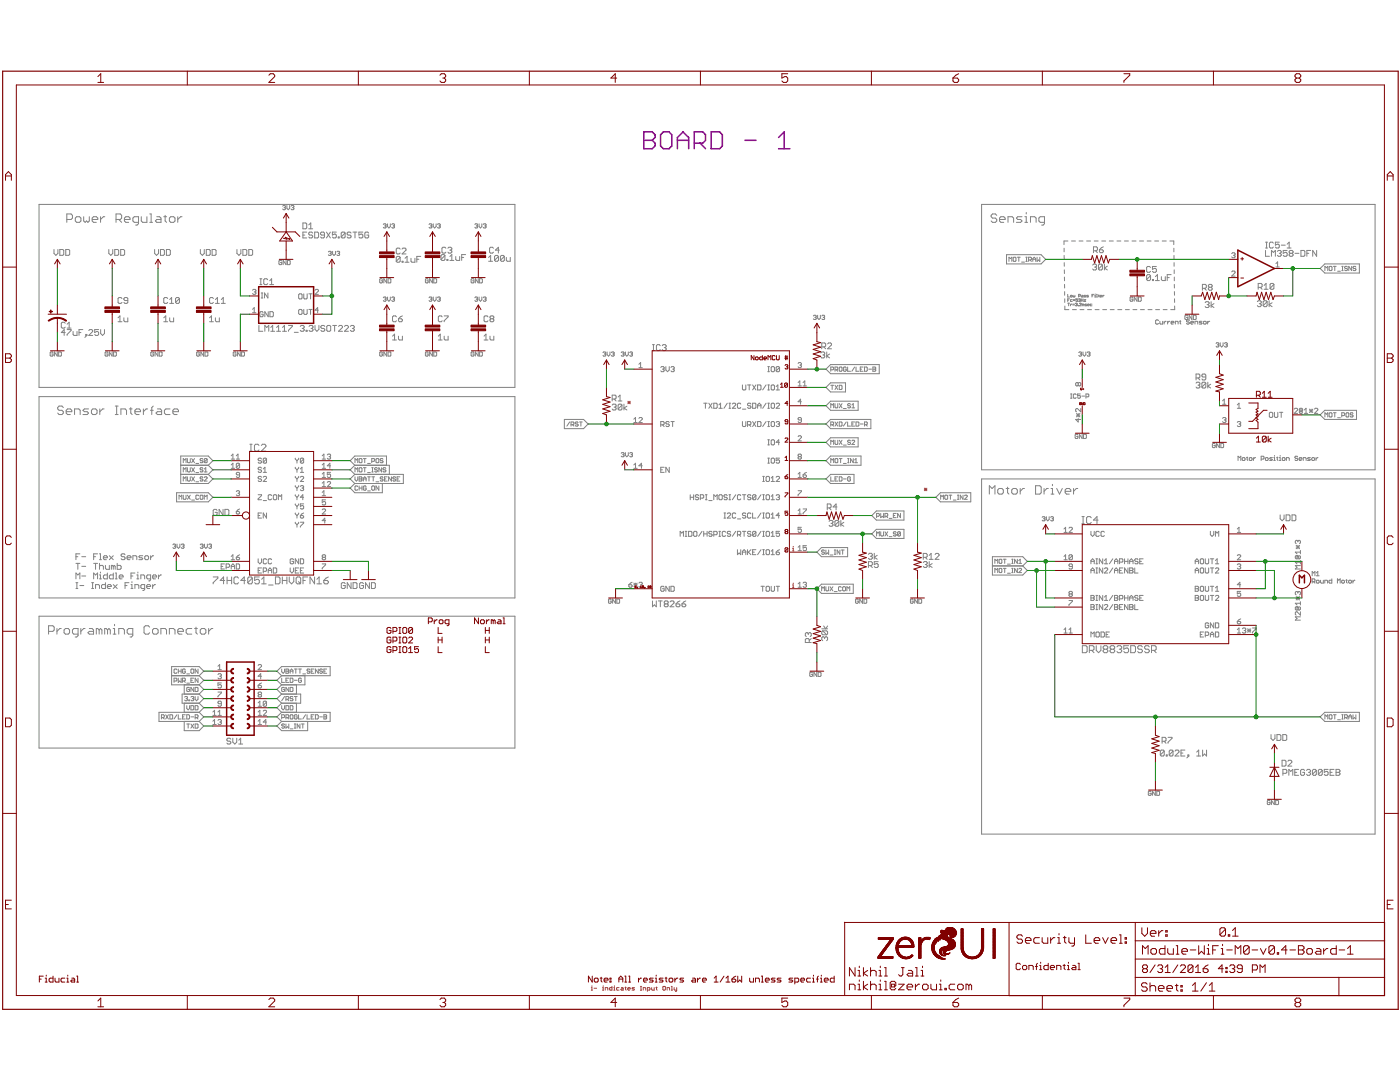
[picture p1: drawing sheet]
<svg xmlns="http://www.w3.org/2000/svg" width="279mm" height="216mm" viewBox="0 0 279 216" stroke-linecap="round" stroke-linejoin="round" font-family="sans-serif">
<path d="M128.5 26.3h1.7l.5 .6v.5l-.5 .6 .5 .6v.5l-.5 .6h-1.7zM128.5 28h1.7M131.8 26.9l.6-.6h1.1l.6 .6v2.2l-.6 .6h-1.1l-.6-.6zM135.2 28h2.2M135.2 29.7v-2.3l1.1-1.1 1.1 1.1v2.3M138.6 28.6h1.7l.5-.6v-1.1l-.5-.6h-1.7v3.4M139.7 28.6l1.1 1.1M141.9 26.3h1.7l.6 .6v2.2l-.6 .6h-1.7zM148.7 28h2.2M155.4 29.7h2.2M155.4 27.4l1.1-1.1v3.4" fill="none" stroke="#800080" stroke-width=".3"/>
<g fill="none" stroke="#808080" stroke-width=".2">
<path d="M7.8 40.8h95v36.5h-95zM10.8 49.8v.8l.4 .3 .4-.3v-.8M11.9 49.8h.6l.2 .2v.8l-.2 .1h-.6zM13.1 49.8h.6l.2 .2v.8l-.2 .1h-.6zM13.3 43.8h.9l.3-.3v-.5l-.3-.3h-.9v1.7M15 43.5l.3-.3h.6l.3 .3v.6l-.3 .3h-.6l-.3-.3zM16.7 43.2v.9l.3 .3 .3-.3 .2 .3 .3-.3v-.9M18.4 43.8h1.1v-.3l-.3-.3h-.5l-.3 .3v.6l.3 .3h.5M20.1 43.2v1.2M20.9 43.2h-.3l-.5 .6M21.7 49.8v.8l.4 .3 .4-.3v-.8M22.9 49.8h.6l.2 .2v.8l-.2 .1h-.6z"/>
<path d="M23.2 43.8h.8l.3-.3v-.5l-.3-.3h-.8v1.7M23.7 43.8l.6 .6M24.1 49.8h.6l.2 .2v.8l-.2 .1h-.6zM24.3 59.6l-.2-.2h-.4l-.1 .2v.7l.1 .2h.4l.2-.2M24.8 43.8h1.2v-.3l-.3-.3h-.6l-.3 .3v.6l.3 .3h.6M25.5 60h-.6l-.2-.2 .2-.4h.4l.2 .2v.7l-.2 .2h-.4l-.2-.2M27.6 44.4h-.8l-.3-.3v-.6l.3-.3h.8v1.4l-.3 .3h-.2M28.2 43.2v.9l.3 .3h.8v-1.2M29.9 42.7h.3v1.7M29.9 44.4h.5M30.9 49.8v.8l.3 .3 .4-.3v-.8M31.3 43.2h.5l.3 .3v.9h-.8l-.3-.3 .3-.3h.8"/>
<path d="M32 49.8h.6l.2 .2v.8l-.2 .1h-.6zM32.7 43.2h.6M33 43v1.1l.3 .3M33.2 49.8h.6l.2 .2v.8l-.2 .1h-.6zM33.5 59.6l-.2-.2h-.4l-.2 .2v.7l.2 .2h.4l.2-.2M33.8 43.5l.3-.3h.5l.3 .3v.6l-.3 .3h-.5l-.3-.3zM33.9 59.8l.3-.4v1.1M35.5 43.2v1.2M35.8 59.6l-.2-.2h-.4l-.2 .2v.7M35.8 59.6v.7l-.2 .2h-.4l-.2-.2M35.8 59.6l-.8 .7M36.3 43.2h-.3l-.5 .6"/>
<path d="M40 49.8v.8l.4 .3 .4-.3v-.8M41.2 49.8h.6l.2 .2v.8l-.2 .1h-.6zM42.3 49.8h.6l.2 .2v.8l-.2 .1h-.6zM42.6 59.6l-.2-.2h-.4l-.2 .2v.7l.2 .2h.4l.2-.2M43 59.8l.4-.4v1.1M44.2 59.8l.4-.4v1.1M47.3 49.8v.8l.4 .3 .4-.3v-.8M48.5 49.8h.6l.2 .2v.8l-.2 .1h-.6zM49.7 49.8h.5l.2 .2v.8l-.2 .1h-.5zM50.4 57.9l.2-.2h.3l.2 .2-.2 .4M50.7 58.3h.2M50.9 58.3l.2 .1-.2 .3h-.3l-.2-.1"/>
<path d="M51.9 56.8h.4M51.9 55.6h.4M52 55.6v1.2M52.1 59.5h.4M52.1 58.5h.4M52.3 58.5v1M53.4 55.8l-.2-.2h-.4l-.2 .2v.8l.2 .2h.4l.2-.2M53.5 58.5v1l-.7-1v1M53.8 56l.4-.4v1.2M53.8 56.8h.8M56.2 52.1l-.1-.1-.4 .1v.6l.1 .1 .4-.1v-.3h-.2M56.4 41.1l.4-.1 .2 .1-.2 .3"/>
<path d="M56.7 41.4h.1M56.8 41.4l.2 .2-.2 .2-.4-.1M57.1 52v.8l-.6-.8v.8M57.3 41v.6l.2 .2 .3-.2v-.6M57.4 52l.5 .1-.1 .7h-.4zM58.1 41.1l.4-.1 .2 .1-.2 .3M58.4 41.4h.1M58.5 41.4l.2 .2-.2 .2-.4-.1M59.6 58.8l.2-.2h.3l.2 .2v.7l-.2 .1h-.3l-.2-.1zM60.5 44.5h.5l.2 .2v.8l-.2 .2h-.5zM60.5 46.9h.3M60.6 58.6v.9l.2 .1h.3l.2-.1v-.9"/>
<path d="M61.2 46.3h-.7v1.2h.7M61.6 45.7h.8M61.6 44.9l.4-.4v1.2M61.6 58.6h.7M62 58.6v1M62.4 46.5l-.2-.2h-.4l-.2 .2 .2 .4h.4l.2 .2-.2 .4h-.4l-.2-.2M62.8 46.3h.6l.2 .2v.8l-.2 .2h-.6zM62.9 57.9l.2-.2h.3l.1 .2v.2l-.6 .6h.6M64.7 46.9h-.5l-.2-.2 .2-.4h.4l.1 .2v.8l-.1 .2h-.4l-.2-.2M65.2 46.3l.7 1.2M65.5 50.3l.5-.2 .1 .2-.1 .2M65.8 50.5h.2"/>
<path d="M65.9 46.3l-.7 1.2M66 50.5l.1 .2-.1 .3-.5-.2M66.4 50.1v.6l.3 .3 .3-.3v-.6M67.1 46.3h-.8v.6l.4-.2 .4 .2v.4l-.2 .2h-.4l-.2-.2M67.2 50.3l.4-.2 .2 .2-.2 .2M67.5 47.3h.2v.2h-.2zM67.5 50.5h.1M67.6 50.5l.2 .2-.2 .3-.4-.2M68.9 46.5l-.2-.2h-.4l-.2 .2v.8M68.9 46.5v.8l-.2 .2h-.4l-.2-.2M68.9 46.5l-.8 .8M70.1 46.5l-.3-.2h-.3l-.2 .2 .2 .4h.3l.3 .2-.3 .4h-.3l-.2-.2"/>
<path d="M70.4 46.3h.8M70.8 46.3v1.2M72.4 46.3h-.8v.6l.4-.2 .4 .2v.4l-.2 .2h-.4l-.2-.2M73.6 46.5l-.2-.2h-.4l-.2 .2v.8l.2 .2h.4l.2-.2v-.4h-.4M76.3 55.8l-.1-.2-.4 .2 .1 .7 .4-.2v-.3h-.2M76.5 59.4l.4-.1 .1 .1-.1 .3M76.5 44.8l.4-.1 .1 .1-.1 .3M76.8 45.1h.1M76.8 59.7h.1M76.9 45.1l.1 .1-.1 .3-.4-.1M76.9 59.7l.1 .1-.1 .3-.4-.1M77.2 55.6v.9l-.6-.9v.9"/>
<path d="M77.3 44.7v.5l.3 .3 .3-.3v-.5M77.3 59.3v.5l.3 .3 .3-.3v-.5M77.4 55.6h.5l.1 .2-.1 .7h-.5zM78.2 59.4l.4-.1 .1 .1-.1 .3M78.2 44.8l.4-.1 .1 .1-.1 .3M78.5 45.1h.1M78.5 59.7h.1M78.6 45.1l.1 .1-.1 .3-.4-.1M78.6 59.7l.1 .1-.1 .3-.4-.1M79.9 49.7l-.2-.2h-.4l-.2 .2v.8l.2 .2h.4l.2-.2M79.9 51.4l-.2-.2h-.4l-.2 .2v.7M79.9 51.4v.7l-.2 .2h-.4l-.2-.2"/>
<path d="M79.9 51.4l-.8 .7M80.2 52.1h.2v.2h-.2zM80.2 49.7l.2-.2h.4l.2 .2v.2l-.8 .8h.8M80.8 52.3h.8M80.8 51.5l.4-.3v1.1M82 51.5v.6l.2 .2h.6v-.8M83.2 51.7h.4M84 51.2h-.8v1.1M85.4 55.8l-.1-.2-.4 .2v.5l.4 .2 .1-.5h-.2M85.6 59.4l.4-.1 .2 .1-.2 .3M85.6 44.8l.4-.1 .2 .1-.2 .3M85.9 45.1h.1"/>
<path d="M85.9 59.7h.1M86 59.7l.2 .1-.2 .3-.4-.1M86 45.1l.2 .1-.2 .3-.4-.1M86.3 55.6v.9l-.6-.9v.9M86.5 44.7v.5l.2 .3 .3-.3v-.5M86.5 59.3v.5l.2 .3 .3-.3v-.5M86.6 55.6h.4l.1 .2v.5l-.1 .2h-.4zM87.3 59.4l.4-.1 .2 .1-.2 .3M87.3 44.8l.4-.1 .2 .1-.2 .3M87.6 45.1h.1M87.6 59.7h.1M87.7 45.1l.2 .1-.2 .3-.4-.1"/>
<path d="M87.7 59.7l.2 .1-.2 .3-.4-.1M88.8 51v.8l-.2 .2h-.4l-.2-.2M88.8 51l-.2-.2h-.4l-.2 .2v.8M88.8 51l-.8 .8M89 49.5l-.2-.2h-.4l-.2 .2v.8l.2 .2h.4l.2-.2M89.2 51.8h.2v.2h-.2zM89.4 49.5l.2-.2h.4l.2 .2-.2 .4M89.8 49.9h.2M89.8 52h.8M89.8 51.2l.4-.4v1.2M90 49.9l.2 .2-.2 .4h-.4l-.2-.2M91 51.2v.6l.2 .2h.5v-.8"/>
<path d="M92.1 51.4h.4M92.9 50.8h-.8v1.2M94.6 55.8l-.2-.2-.4 .2v.5l.2 .2 .4-.2v-.3h-.3M94.8 59.4l.4-.1 .1 .1-.1 .3M94.8 44.8l.4-.1 .1 .1-.1 .3M95 45.1h.2M95 59.7h.2M95.2 45.1l.1 .1-.1 .3-.4-.1M95.2 59.7l.1 .1-.1 .3-.4-.1M95.4 55.6v.9l-.5-.9v.9M95.6 44.7v.5l.3 .3 .3-.3v-.5M95.6 59.3v.5l.3 .3 .3-.3v-.5"/>
<path d="M95.7 55.6h.4l.2 .2-.2 .7h-.4zM96.4 59.4l.5-.1 .1 .1-.1 .3M96.4 44.8l.5-.1 .1 .1-.1 .3M96.7 45.1h.2M96.7 59.7h.2M96.9 45.1l.1 .1-.1 .3-.5-.1M96.9 59.7l.1 .1-.1 .3-.5-.1M97.5 52.1h.8M97.5 51.4l.4-.4v1.1M98.5 49.5l-.2-.2h-.4l-.2 .2v.8l.2 .2h.4l.2-.2M99.5 51.2l-.2-.2h-.4l-.2 .2v.7M99.5 51.2v.7l-.2 .2h-.4l-.2-.2"/>
<path d="M99.5 51.2l-.8 .7M99.7 49.9h-.8l.6-.6v1.2M100.6 51.2l-.1-.2h-.4l-.2 .2v.7M100.6 51.2v.7l-.1 .2h-.4l-.2-.2M100.6 51.2l-.7 .7M101 51.4v.5l.2 .2h.6v-.7M195.9 40.8h78.5v52.9h-78.5zM198.9 43l-.3-.3h-.5l-.3 .3v.2l.3 .3h.5l.3 .3v.3l-.3 .3h-.5l-.3-.3M199.5 43.8h1.1v-.3l-.3-.3h-.6l-.2 .3v.6l.2 .3h.6M200.9 50.8h6.9l.9 1-.9 .9h-6.9zM201.2 44.4v-1.2h.8l.3 .3v.9M201.4 52.2v-.9l.2 .3 .3-.3v.9"/>
<path d="M202.2 51.5l.1-.2 .5 .2v.5l-.2 .2-.4-.2zM203.1 51.3h.5M203.3 51.3v.9M203.9 52.3h.5M204 43.2h-.9l-.3 .3 .3 .3h.6l.3 .3-.3 .3h-.9M204.5 44.4h.6M204.5 43.2h.3v1.2M204.7 52.2h.3M204.7 51.3h.3M204.8 42.4v.3M204.9 51.3v.9M205.3 51.9h.4l.1-.4-.5-.2v.9"/>
<path d="M205.6 51.9l.2 .3M205.7 44.4v-1.2h.8l.3 .3v.9M206.1 52.2v-.6l.3-.3 .3 .3v.6M206.1 51.7h.6M207 51.3v.9l.2-.3 .3 .3v-.9M208.4 44.4h-.8l-.3-.3v-.6l.3-.3h.8v1.4l-.2 .3h-.3M212.4 51v.7M212.4 49.5v.7M212.4 52.4v.7M212.4 53.8v.8M212.4 55.3v.7M212.4 56.7l.1 .8"/>
<path d="M212.5 58.2v.7M212.5 59.6v.7M213.1 58.7v.6h.3M213.1 59.9h.2M213.1 48.1h-.8v.7M213.4 59.6h-.3v.6M213.6 59l.3-.1 .1 .3-.3 .1zM213.8 48.1h.8M214 59.8l-.4 .1 .1 .3h.3M214.2 58.9v.4l.3-.1v-.3M214.2 59.8h.3M214.2 60h.3"/>
<path d="M215.1 59.6h-.4v.3h.4l-.1 .3-.3-.1M215.2 59.1l.4-.1-.1-.3h-.3v.6M215.2 59.7l.3-.1v.3M215.3 48.1h.8M215.4 59.9h.1M215.5 59.9v.3l-.3-.1M215.8 59.9h.3M215.8 59.6v.6M215.9 58.9l.2 .1v.3h-.2v-.2h.2M216.1 59.6v.6M216.3 59.8h.4l-.4 .4h.4M216.7 58.9h-.3v.2l.3 .1-.4 .1"/>
<path d="M216.9 48.1h.8M217.2 58.9l-.3 .1 .2 .1v.2h-.2M217.9 59h.2M218.1 52.9l.1-.2h.4l.2 .2-.2 .4M218.2 50h.6l.2-.2v-.4l-.2-.1h-.6v1.1M218.3 58.7h-.4v.6M218.4 48.1h.8M218.4 53.3h.2M218.5 59.3h.2M218.5 58.9l.1 .4M218.6 58.7h.1M218.6 53.3l.2 .2-.2 .4h-.4l-.1-.2"/>
<path d="M218.6 50l.4 .4M218.8 59.3h.2M218.8 58.7l.1 .6M219.2 58.9h.2M219.3 58.8l.1 .5M219.4 49.8h.6l.2 .4-.2 .2h-.4l-.2-.2zM219.5 59.1h.4l-.1-.2-.3 .1v.2l.3 .1M219.9 48.1h.8M220 52.9l-.2-.2h-.4l-.2 .2v.8M220 52.9v.8l-.2 .2h-.4l-.2-.2M220 52.9l-.8 .8M220.1 58.9v.4"/>
<path d="M220.2 49.3l-.8 .5M220.3 58.9l-.2 .2M220.4 52.7v1.2M221 53.1l-.6 .4 .6 .4M221.4 48.1h.8M222.9 48.1h.8M224.4 48.1h.8M225.9 48.1h.8M226.1 59.4l-.2-.1-.4 .1 .2 .7 .4-.1v-.3h-.3M226.9 59.3v.8l-.5-.8v.8M227.2 59.3h.4l.2 .1-.2 .7h-.4zM227.4 48.1h.8"/>
<path d="M228.9 48.1h.8M229.6 53.4l-.2-.2h-.4l-.2 .2v.7l.2 .2h.4l.2-.2M229.6 55l-.2-.2h-.4l-.2 .2v.8M229.6 55v.8l-.2 .2h-.4l-.2-.2M229.6 55l-.8 .8M230 55.8h.2v.2h-.2zM230.4 48.1h.8M230.6 56h.8M230.6 55.2l.4-.4v1.2M230.8 53.2h-.8v.5l.4-.1 .4 .1v.4l-.2 .2h-.4l-.2-.2M231.8 55.2v.6l.2 .2h.6v-.8M231.9 48.1h.8"/>
<path d="M232.9 55.4h.4M233.5 48.1h.8v.7M233.7 54.8h-.8v1.2M234.3 49.5v.7M234.3 51v.7M234.3 52.4v.7M234.3 53.8v.8M234.4 55.3v.7M234.4 56.7v.8M234.4 58.2v.7M234.4 59.6v.7M240 57.5h.6l.1-.2v-.4l-.1-.2h-.6v1.2"/>
<path d="M240.3 57.5l.4 .4M241.3 57.3l-.1 .2 .1 .4h.4l.2-.2-.2-.4M241.3 57.3l-.1-.2 .1-.4h.4l.2 .2-.2 .4M241.3 57.3h.4M245.8 54.3l.2-.2h.3l.2 .2v.1l-.7 .7h.7M245.8 50.6l.2-.2h.3l.2 .2-.2 .3M246.1 50.9h.2M246.3 50.9l.2 .2-.2 .3h-.3l-.2-.1M251.1 57.3h.6l.2-.2v-.4l-.2-.1h-.6v1.1M251.5 57.3l.4 .4M252.3 57.7h.8M252.3 57l.4-.4v1.1"/>
<path d="M252.6 50v1.1h.7M252.6 49.5h.4M252.6 48.3h.4M252.8 48.3v1.2M253.7 51.1v-1.1l.4 .4 .4-.4v1.1M254.1 48.5l-.2-.2h-.3l-.3 .2v.8l.3 .2h.3l.2-.2M254.2 56.7l-.2-.1h-.3l-.2 .1v.8M254.2 56.7v.8l-.2 .2h-.3l-.2-.2M254.2 56.7l-.7 .8M254.6 53.3h.7M254.6 52.6l.4-.3v1M254.9 50.2l.2-.2h.4l.2 .2-.2 .3"/>
<path d="M255.3 50.5h.2M255.3 48.3h-.8v.6l.4-.2 .4 .2v.4l-.2 .2h-.4l-.2-.2M255.5 50.5l.2 .3-.2 .3h-.4l-.2-.2M255.7 48.9h.8M256.9 48.7l.4-.4v1.2M256.9 50h-.8v.5l.4-.1 .4 .1v.4l-.2 .2h-.4l-.2-.2M256.9 49.5h.8M257.5 50.5l-.2-.1 .2-.4h.4l.2 .2-.2 .3M257.5 50.5l-.2 .3 .2 .3h.4l.2-.2-.2-.4M257.5 50.5h.4M258.4 50.5h.8M259.6 50h.6l.2 .2v.7l-.2 .2h-.6z"/>
<path d="M260.8 50.5h.4M261.6 50h-.8v1.1M262.8 50v1.1l-.8-1.1v1.1M263.5 53.6l.9-.9h6.9v1.8h-6.9zM264.4 54v-.9l.3 .3 .3-.3v.9M265.4 53.1l.4 .2v.5l-.1 .2-.4-.2v-.5zM266.1 53.1h.6M266.4 53.1v.9M267 54.1h.5M267.8 53.1h.3M267.8 54h.3M267.9 53.1v.9"/>
<path d="M268.9 53.3l-.4-.2-.1 .3 .4 .2 .1 .2-.1 .2-.4-.2M269.7 53.1v.9l-.5-.9v.9M270.6 53.3l-.2-.2-.4 .2 .2 .3 .4 .1-.2 .3-.4-.2M7.8 79.1h95v40.2h-95zM10.6 70.4l-.2-.2-.4 .2v.5l.2 .2 .4-.2v-.3h-.3M11.4 70.2v.9l-.5-.9v.9M11.7 70.2l.6 .2v.5l-.2 .2h-.4zM13 66.4h-.8l.6-.6v1.1M13 64.5l-.2-.2h-.4l-.2 .2v.8l.2 .2h.4l.2-.2M13.4 65.8h.8v.2l-.8 .7v.2M13.4 65.5h.8M13.4 64.7l.4-.4v1.2"/>
<path d="M14.6 66.1v.6l.2 .2h.6v-.8M15.8 66.4h.4M16.5 65.8h-.7v1.1M17.1 66.7h.2v.2h-.2zM17.3 66.9l-.4 .4M17.7 66l.2-.2h.4l.2 .2v.1l-.8 .8h.8M19.7 65.8h-.8v.6l.4-.3 .4 .3v.3l-.2 .2h-.4l-.2-.2M20.1 65.8v.7l.4 .4 .3-.4v-.7M21.5 70.4l-.1-.2-.4 .2v.5l.4 .2 .1-.5h-.2M22.4 70.2v.9l-.6-.9v.9M22.7 70.2l.5 .2v.5l-.1 .2h-.4zM23.6 63.4l.3-.4v1.2"/>
<path d="M23.6 64.2h.7M24.7 63.4v.6l.2 .2h.6v-.8M30.7 70.4l-.2-.2-.4 .2v.5l.1 .2 .5-.2v-.3h-.3M31.5 70.2v.9l-.6-.9v.9M31.8 70.2l.5 .2v.5l-.1 .2h-.4zM32.7 64.2h.8M32.7 63.4l.4-.4v1.2M33.9 63.4v.6l.2 .2h.5v-.8M33.9 60.5h.7M39.8 70.4l-.1-.2-.5 .2v.5l.5 .2 .1-.5h-.3M40.6 70.2v.9l-.5-.9v.9M40.9 70.2l.6 .2v.5l-.2 .2h-.4z"/>
<path d="M41.8 63.4l.4-.4v1.2M41.8 64.2h.8M43 63.4v.6l.2 .2h.6v-.8M43 60.5h.8M44.2 60.5h.8M47.1 70.4l-.1-.2-.5 .2v.5l.5 .2 .1-.5h-.3M47.9 70.2v.9l-.5-.9v.9M48.2 70.2l.6 .2v.5l-.2 .2h-.4zM50.4 61.7l.3-.3v1M50.4 62.4h.7M51.7 64.9v1.2h.8M52.5 62.4l-.2-.2h-.3l-.1 .2v.6l.1 .2h.3l.2-.2v-.3h-.3"/>
<path d="M52.9 66.1v-1.2l.3 .4 .4-.4v1.2M53.5 62.2v1l-.6-1v1M53.9 62.2h.5l.1 .2v.6l-.1 .2h-.5zM54 66.1h.8M54 65.3l.4-.4v1.2M55.2 66.1h.8M55.2 65.3l.4-.4v1.2M56.4 66.1h.8M56.4 65.3l.4-.4v1.2M57.6 64.9h.7v.2l-.7 .8v.2M58.7 66.3h.8M59.8 61.7h.3l.2 .2v.7l-.2 .1h-.3l-.2-.1v-.7z"/>
<path d="M59.9 65.1l.2-.2h.4l.2 .2-.2 .4M60.3 65.5h.2M60.5 65.5l.2 .2-.2 .4h-.4l-.2-.2M60.6 61.7v.9l.2 .1h.3l.2-.1v-.9M61.1 65.9h.2v.2h-.2zM61.6 61.7h.7M61.7 65.1l.2-.2h.4l.2 .2-.2 .4M62 61.7v1M62.1 65.5h.2M62.3 65.5l.2 .2-.2 .4h-.4l-.2-.2M62.9 64.9v.8l.3 .4 .4-.4v-.8M63.5 61.9h-.6l.5-.5v1"/>
<path d="M64.8 65.1l-.2-.2h-.4l-.2 .2 .2 .4h.4l.2 .2-.2 .4h-.4l-.2-.2M65.2 65.1l.2-.2h.4l.2 .2v.8l-.2 .2h-.4l-.2-.2zM66.4 64.9h.8M66.8 64.9v1.2M67.6 65.1l.2-.2h.4l.1 .2v.2l-.7 .8h.7M68.7 65.1l.2-.2h.4l.2 .2v.2l-.8 .8h.8M69.9 65.1l.2-.2h.4l.2 .2-.2 .4M70.3 65.5h.2M70.5 65.5l.2 .2-.2 .4h-.4l-.2-.2M76.3 70.4l-.1-.2-.4 .2v.5l.1 .2 .4-.2v-.3h-.2M77.2 70.2v.9l-.6-.9v.9M77.4 70.2l.6 .2v.5l-.1 .2h-.5z"/>
<path d="M78.3 67.1l.4-.4v1.1M78.3 67.8h.8M79.1 63.2l-.2-.2h-.4l-.2 .2v.8l.2 .2h.4l.2-.2M79.5 67.1v.5l.2 .2h.6v-.7M79.5 63.6h.6l.2 .4-.2 .2h-.4l-.2-.2zM80.3 63l-.8 .6M85.4 70.4l-.1-.2-.4 .2v.5l.4 .2 .1-.5h-.2M86.3 70.2v.9l-.6-.9v.9M86.6 70.2l.5 .2v.5l-.1 .2h-.4zM87.5 67.1l.4-.4v1.1M87.5 67.8h.7M88.2 63.2l-.1-.2h-.4l-.2 .2v.8l.2 .2h.4l.1-.2"/>
<path d="M88.6 63h.8v.2l-.8 .8v.2M88.6 67.1v.5l.2 .2h.6v-.7M94.6 70.4l-.2-.2-.4 .2v.5l.2 .2 .4-.2v-.3h-.3M95.4 70.2v.9l-.5-.9v.9M95.7 70.2l.6 .2v.5l-.2 .2h-.4zM96.6 67.1l.4-.4v1.1M96.6 67.8h.8M97.4 63.2l-.2-.2h-.4l-.2 .2v.8l.2 .2h.4l.2-.2M97.8 67.1v.5l.2 .2h.6v-.7M98 63.6l-.2-.2 .2-.4h.4l.2 .2-.2 .4M98 63.6l-.2 .2 .2 .4h.4l.2-.2-.2-.4M98 63.6h.4"/>
<path d="M120.3 70.4l.5-.2 .1 .2-.1 .2M120.6 70.6h.2M120.8 70.6l.1 .2-.1 .3-.5-.2M121.2 70.2v.6l.3 .3 .2-.3v-.6M122 70.4l.4-.2 .2 .2-.2 .2M122.2 79.6h.6l.2-.2v-.4l-.2-.2h-.6v1.2M122.3 70.6h.1M122.4 70.6l.2 .2-.2 .3-.4-.2M122.6 79.6l.4 .4M123.4 79.2l.3-.4v1.2M124 70.4l.4-.2 .1 .2-.1 .2M124.3 70.6h.1"/>
<path d="M124.4 70.6l.1 .2-.1 .3-.4-.2M124.8 70.2v.6l.3 .3 .3-.3v-.6M125.7 70.4l.4-.2 .1 .2-.1 .2M125.9 70.6h.2M126.1 70.6l.1 .2-.1 .3-.4-.2M127.5 72.7l.3-.4v1.1M127.5 73.4h.7M130.2 70h.4M130.2 68.8h.4M130.4 68.8v1.2M131.8 69l-.2-.2h-.4l-.2 .2v.7l.2 .3h.4l.2-.3M131.9 73.3l.1-.1h.4l.1 .1-.1 .4"/>
<path d="M132.2 69l.2-.2h.4l.1 .2-.1 .4M132.2 73.7h.2M132.4 73.7l.1 .1-.1 .4h-.4l-.1-.2M132.6 69.4h.2M132.8 69.4l.1 .2-.1 .4h-.4l-.2-.3M132.9 73.2v.6l.3 .4 .4-.4v-.6M133.9 73.3l.2-.1h.3l.2 .1-.2 .4M134.2 73.7h.2M134.4 73.7l.2 .1-.2 .4h-.3l-.2-.2M148.2 76.8v.8l.1 .2h.4l.1-.2v-.8M149.2 76.8h.7M149.5 76.8v1"/>
<path d="M150.2 76.8l.7 1M150.9 76.8l-.7 1M151.2 76.8h.5l.2 .2v.6l-.2 .2h-.5zM152.9 76.8l-.7 1M153.2 76.8h.4M153.2 73.2h.4M153.2 74.2h.4M153.2 77.8h.4M153.4 73.2v1M153.4 76.8v1M154.1 76.8h.3l.2 .2v.6l-.2 .2h-.3l-.2-.2v-.6zM154.1 73.2h.3l.2 .1v.7l-.2 .2h-.3l-.2-.2v-.7z"/>
<path d="M154.9 77.8h.7M154.9 77.1l.3-.3v1M155.6 73.3l-.2-.1h-.3l-.2 .1v.7M155.6 73.3v.7l-.2 .2h-.3l-.2-.2M155.6 73.3l-.7 .7M159.3 76.3l.3-.3v1M159.3 77h.6M159.3 72.5l.1-.2h.4l.1 .2-.1 .4M159.6 72.9h.2M159.8 72.9l.1 .1-.1 .4h-.4l-.1-.2M160.3 77h.7M160.3 76.3l.3-.3v1"/>
<path d="M162.3 63.1l.5-.2 .1 .2-.1 .2M162.6 63.3h.2M162.8 63.3l.1 .2-.1 .3-.5-.2M163.2 62.9v.6l.2 .3 .3-.3v-.6M163.8 70.4l.2-.2h.4l.2 .2-.2 .4M164 69.2h.6l.2-.2v-.4l-.2-.2h-.6v1.2M164 63.1l.4-.2 .2 .2-.2 .2M164.2 70.8h.2M164.3 63.3h.1M164.4 69.2l.4 .4M164.4 70.8l.2 .2-.2 .4h-.4l-.2-.2M164.4 63.3l.2 .2-.2 .3-.4-.2"/>
<path d="M164.8 77.3l1-.9h2.9v1.8h-2.9zM164.8 73.7l1-1h9.7v1.9h-9.7zM165 70.2v1.2M165.2 68.6l.2-.2h.4l.1 .2v.2l-.7 .8h.7M165.6 70.6l-.6 .4 .6 .4M165.8 73.8h.4l.2-.4-.2-.2h-.4v.9M165.8 76.9h.6M166.1 76.9v.8M166.6 73.8l.6-.1-.1-.5h-.5v.9M166.6 76.9l.6 .8M166.9 73.8l.3 .3M167.2 76.9l-.6 .8"/>
<path d="M167.5 76.9h.4l.1 .1v.6l-.1 .1h-.4zM167.6 73.2l.4 .2v.5l-.1 .2-.4-.2zM168.9 73.4l-.2-.2-.4 .2v.5l.2 .2 .4-.2v-.2h-.3M169.2 73.2v.9h.5M170.6 73.2l-.6 .9M170.8 73.2v.9h.6M171.7 73.7h.3M172.3 73.2h-.6v.9h.6M172.5 73.2h.5l.1 .2-.1 .7h-.5zM173.4 73.7h.5M174.2 73.7h.4M174.2 73.2h.4l.2 .2-.2 .3 .2 .2-.2 .2h-.4z"/>
<path d="M212.5 61.1v.7h.8M213.1 60.5h.3M213.3 60.5v.5M213.6 60.7v.3M213.7 79.5h.2M213.7 78.6h.2M213.8 78.6v.9M213.9 60.7l-.3 .2M214 61.8h.8M214.1 60.7h.3M214.1 60.9h.3M214.6 60.6l.3-.1v.3"/>
<path d="M214.8 78.8l-.2-.2-.4 .2v.5l.2 .2 .4-.2M214.8 60.8h.1M214.9 60.8v.2l-.3-.1M215.2 60.9v.1zM215.2 76.5l-.2-.2-.3 .2v.3l.1 .2 .4-.2M215.2 76.5l.1-.2 .4 .2v.3l-.2 .2-.3-.2M215.2 76.5v.3M215.3 70.4l.4-.2 .2 .2-.2 .2M215.4 60.6h.4l-.4 .4h.4M215.5 61.8h.8M215.6 70.6h.1M215.6 78.6h-.5v.4l.2-.1 .3 .1-.1 .5-.4-.2"/>
<path d="M215.7 70.6l.2 .2-.2 .3-.4-.2M215.9 79h.6M216.1 60.8v.2M216.1 70.2v.6l.3 .3 .3-.3v-.6M216.1 60.8l-.1-.1v.3M216.1 60.8h.2v.2M216.7 79.2h.4l.2-.2-.2-.4h-.4v.9M216.9 60.7l-.4 .1 .3 .1v.1h-.3M217 70.4l.4-.2 .1 .2-.1 .2M217 60.9h.4l-.1-.2-.3 .1 .1 .2h.2M217 61.8h.8M217.3 70.6h.1"/>
<path d="M217.4 70.6l.1 .2-.1 .3-.4-.2M217.9 60.7l-.3 .1 .1 .2h.2M218.5 61.8h.9M220.1 61.8h.8M221.6 61.8h.8M223.1 61.8h.8M224.6 61.8h.8M226.1 61.8h.8M227.6 61.8h.8M229.1 61.8h.8M230.6 61.8h.8M231.2 64l-.1-.2-.5 .2v.5l.2 .2 .4-.2"/>
<path d="M231.5 64.1l.1 .6h.4v-.6M232.1 61.8h.8M232.3 64.1v.6M232.7 64.1l-.4 .3M233 64.1v.6M233.4 64.1l-.4 .3M233.7 64.4h.6l-.2-.3-.4 .1v.3l.4 .2M234.4 61.1v.7h-.8M234.6 64.7v-.6l.5 .1v.5M235.4 64.1h.3M235.5 64v.5l.2 .2M237 63.1l-.1-.2-.4 .2v.5l.4 .2 .1-.5h-.3"/>
<path d="M237.4 64l-.2-.2-.4 .2 .1 .2 .5 .2-.2 .3-.4-.2M237.6 64.4h.6l-.1-.3-.5 .1v.3l.5 .2M237.9 62.9v.9l-.6-.9v.9M238.2 62.9h.4l.1 .2v.5l-.1 .2h-.4zM238.5 64.7v-.6h.4l.1 .6M238.7 76.5l.2-.2h.4l.2 .2-.2 .4M238.7 75.4h.6l.2-.2v-.4l-.2-.2h-.6v1.2M239.1 76.9h.2M239.1 75.4l.4 .4M239.3 76.9l.2 .1-.2 .4h-.4l-.2-.2M239.9 64.1l-.6 .1 .6 .3-.6 .2M240.2 64.2l.4-.1 .1 .4-.4 .2z"/>
<path d="M240.5 60.4l.2-.2h.4l.2 .2-.2 .4M240.6 76.5l-.1-.2h-.4l-.2 .2v.7M240.6 76.5v.7l-.1 .2h-.4l-.2-.2M240.6 75.2h-.5l-.2-.2 .2-.4h.4l.1 .2v.8l-.1 .2h-.4l-.2-.2M240.6 76.5l-.7 .7M240.9 60.8h.2M241 64.1v.6M241 76.3v1.1M241.1 60.8l.2 .2-.2 .4h-.4l-.2-.2M241.4 64.1l-.4 .3M241.6 76.7l-.6 .3 .6 .4M241.7 60.2v1.2"/>
<path d="M242.3 60.6l-.6 .4 .6 .4M242.7 68.5l.4-.1 .1 .1-.1 .3M243 68.8h.1M243.1 68.8l.1 .2-.1 .2-.4-.1M243.5 68.4v.6l.3 .2 .3-.2v-.6M244 80l.3-.3v1M244.4 68.5l.4-.1 .1 .1-.1 .3M244.6 68.8h.2M244.8 68.8l.1 .2-.1 .2-.4-.1M250.9 60.2l.2-.2h.4l.2 .2-.2 .4M251.3 60.6h.2M251.5 60.6l.2 .2-.2 .4h-.4l-.2-.2"/>
<path d="M252.9 60.2l-.2-.2h-.4l-.2 .2v.8M252.9 60.2v.8l-.2 .2h-.4l-.2-.2M252.9 60.2l-.8 .8M253.3 60v1.2M253.9 60.4l-.6 .4 .6 .4M12.6 81.3l-.2-.3h-.6l-.3 .3v.3l.3 .3h.6l.2 .2v.3l-.2 .3h-.6l-.3-.3M13.2 82.1h1.1v-.2l-.3-.3h-.5l-.3 .3v.5l.3 .3h.5M14.9 82.7v-1.1h.8l.3 .3v.8M17.7 81.6h-.9l-.2 .3 .2 .2h.6l.3 .3-.3 .3h-.8M18.2 81.9l.3-.3h.6l.3 .3v.5l-.3 .3h-.6l-.3-.3zM19.9 81.6v1.1M20.8 81.6h-.3l-.6 .5"/>
<path d="M23 81h.6M23 82.7h.6M23.3 81v1.7M24.1 82.7v-1.1h.9l.3 .3v.8M25.8 81.6h.6M26.1 81.3v1.1l.3 .3M26.9 82.1h1.1v-.2l-.2-.3h-.6l-.3 .3v.5l.3 .3h.6M28.6 81.6v1.1M29.5 81.6h-.3l-.6 .5M30 81.9h.6M30.6 81l-.3 .3v1.4M31.4 81.6h.6l.3 .3v.8h-.9l-.3-.3 .3-.3h.9"/>
<path d="M33.9 81.6h-.8l-.3 .3v.5l.3 .3h.8M34.5 82.1h1.1v-.2l-.3-.3h-.5l-.3 .3v.5l.3 .3h.5M35.2 98.3h6.4l.9 .9-.9 .9h-6.4zM35.7 99.6v-.8l.3 .3 .3-.3v.8M36.1 94.7h5.5M36.1 92.8h5.5M36.6 94.2v-.9l.3 .3 .2-.3v.9M36.6 98.8v.7l.1 .1 .4-.1v-.7M36.6 92.3v-.8l.3 .3 .2-.3v.8M36.6 96v-.9l.3 .3 .2-.3v.9M37.4 93.3v.7l.1 .2 .5-.2v-.7M37.4 91.5v.7l.1 .1 .5-.1v-.7"/>
<path d="M37.4 95.1v.7l.1 .2 .5-.2v-.7M37.4 98.8l.6 .8M38 98.8l-.6 .8M38.2 99.8h.6M38.2 93.3l.6 .9M38.2 91.5l.6 .8M38.2 95.1l.6 .9M38.8 93.3l-.6 .9M38.8 91.5l-.6 .8M38.8 95.1l-.6 .9M39.1 96.1h.5M39.1 94.3h.5"/>
<path d="M39.1 92.5h.5M39.6 98.9l-.1-.1-.4 .1v.6l.1 .1 .4-.1M40.1 98.8l.4 .1v.6l-.2 .1-.4-.1v-.6zM40.5 93.5l-.4-.2-.2 .3 .4 .1 .2 .3-.2 .2-.4-.2M40.5 91.6l-.2-.1-.4 .1 .2 .3h.2l.2 .3-.2 .1-.4-.1M40.5 95.3l-.4-.2-.2 .3 .4 .2 .2 .2-.2 .2-.4-.2M40.8 99.6v-.8l.3 .3 .2-.3v.8M40.8 93.6l.3-.3v.9M40.8 95.3l.1-.2 .4 .2-.5 .7h.5M40.8 94.2h.5M41.3 91.6v.6l-.1 .1-.4-.1M41.3 91.6l-.1-.1-.4 .1v.6"/>
<path d="M41.3 91.6l-.5 .6M41.6 92.8l.9-.9-.9-.9h-5.5v5.5h5.5l.9-.9-.9-.9M41.6 92.8l.9 .9-.9 1M46.1 91l.4-.4v1M46.1 91.6h.7M46.1 93.5h.7M46.1 92.8l.4-.4v1.1M47.2 91.6h.6M47.2 98.1l.1-.2h.3l.2 .2-.2 .3M47.2 91l.3-.4v1M47.5 98.4h.1M47.6 98.4l.2 .2-.2 .3h-.3l-.1-.2"/>
<path d="M47.8 92.6v.7l-.2 .2h-.3l-.1-.2M47.8 92.6l-.2-.2h-.3l-.1 .2v.7M47.8 94.8h-.5l-.1-.2 .1-.3h.3l.2 .1v.7l-.2 .2h-.3l-.1-.2M47.8 92.6l-.6 .7M49.9 90h.4M49.9 88.6h.4M50.1 88.6v1.4M51.5 98.7h.7l-.7 1h.7M51.7 88.9l-.2-.3h-.5l-.2 .3v.9l.2 .2h.5l.2-.2M52.2 88.9l.2-.3h.5l.2 .3v.2l-.9 .9h.9M52.2 93.4l-.2-.2h-.3l-.2 .4 .2 .1h.3l.2 .4-.2 .2h-.3l-.2-.2M52.2 95.2l-.2-.1h-.3l-.2 .1 .2 .4h.3l.2 .1-.2 .4h-.3l-.2-.2"/>
<path d="M52.2 91.6l-.2-.2h-.3l-.2 .4 .2 .1h.3l.2 .3-.2 .2h-.3l-.2-.2M52.5 93.6l.4-.4v1.1M52.5 94.3h.7M52.5 95.2l.2-.1h.3l.2 .1v.2l-.7 .7h.7M52.5 99.9h.7M53.2 91.6v.6l-.2 .2h-.3l-.2-.2M53.2 91.6l-.2-.2h-.3l-.2 .2v.6M53.2 91.6l-.7 .6M54.2 98.9l-.2-.2h-.3l-.2 .2v.6l.2 .2h.3l.2-.2M54.7 98.7h.4l.1 .2v.6l-.1 .2h-.4l-.2-.2v-.6zM55.6 99.7v-1l.3 .4 .3-.4v1M58.9 91.4l.4 .5"/>
<path d="M58.9 93.2l.4 .5M58.9 95.1l.4 .5M58.9 96.9l.4 .5M58.9 98.7l.4 .5M59.3 91.9v.5M59.3 93.7v.6M59.3 95.6v.5M59.3 97.4v.5M59.3 99.2v.5M59.6 91.4l-.3 .5M59.6 93.2l-.3 .5M59.6 95.1l-.3 .5"/>
<path d="M59.6 96.9l-.3 .5M59.6 98.7l-.3 .5M59.9 97.1l.2-.2h.3l.2 .2-.2 .3M59.9 94.3h.7M59.9 95.2l.2-.1h.3l.2 .1v.2l-.7 .7h.7M59.9 93.6l.4-.4v1.1M60.3 97.4h.1M60.4 97.4l.2 .2-.2 .3h-.3l-.2-.2M60.6 91.6v.6l-.2 .2h-.3l-.2-.2M60.6 91.6l-.2-.2h-.3l-.2 .2v.6M60.6 99.2h-.7l.5-.5v1M60.6 91.6l-.7 .6"/>
<path d="M64.3 91.6h.7M64.3 93.5h.7M64.3 95.3h.7M64.3 98.9h.7M64.3 91l.3-.4v1M64.3 92.8l.3-.4v1.1M64.3 94.6l.3-.3v1M64.3 96.4l.3-.3v1M64.3 98.3l.3-.4v1M64.3 97.1h.7M65 99.7h-.7v.5l.3-.1 .4 .1v.4l-.2 .2h-.3l-.2-.2M65.3 90.8l.2-.2h.3l.2 .2-.2 .3"/>
<path d="M65.3 96.3l.2-.2h.3l.2 .2-.7 .8h.7M65.7 91.1h.1M65.8 91.1l.2 .2-.2 .3h-.3l-.2-.2M66 94.3h-.7v.5l.5-.2 .2 .5-.2 .2h-.3l-.2-.2M66 92.9h-.7l.5-.5v1.1M70.8 96.5l-.9 .9 .9 .9h5.5v-1.8M70.8 94.7l-.9 .9 .9 .9M70.8 94.7h9.7v1.8h-9.7M70.8 92.8h6.9v1.9M70.8 92.8l-.9-.9 .9-.9h6.3v1.8M70.8 92.8l-.9 .9 .9 1M70.8 92.3v-.8l.3 .3 .3-.3v.8"/>
<path d="M70.8 94.2v-.9l.3 .3 .3-.3v.9M70.8 95.1v.6l.3 .3 .3-.3v-.6M71.4 97.1l-.2-.1-.4 .1v.6l.2 .1 .4-.1M71.7 95.6h.4M71.7 91.6l.1-.1 .4 .1v.6l-.1 .1-.4-.1zM71.7 95.1h.4l.1 .2-.1 .3 .1 .2-.1 .2h-.4zM71.7 97v.8M71.7 97.4h.5M71.8 93.3l.4 .2v.5l-.1 .2-.4-.2v-.5zM72.2 97v.8M72.5 95.6h.6M72.5 96v-.6l.3-.3 .3 .3v.6"/>
<path d="M72.5 93.3h.6M72.5 91.5h.6M72.8 91.5v.8M72.8 93.3v.9M73.1 97.1l-.2-.1-.4 .1v.6l.4 .1 .2-.4h-.3M73.4 98h.5M73.4 95.1h.5M73.4 94.3h.5M73.4 92.5h.5M73.6 95.1v.9M74.2 95.1h.6M74.2 94.2h.3"/>
<path d="M74.2 93.3h.3M74.2 92.1h.4l.2-.5-.6-.1v.8M74.3 97l.5 .1v.6l-.2 .1-.4-.1v-.6zM74.3 93.3v.9M74.5 95.1v.9M75 96.1h.6M75 91.6l.2-.1 .4 .1v.6l-.1 .1-.5-.1zM75.3 93.5l-.1-.2-.4 .2 .1 .2 .4 .2-.1 .3-.4-.2M75.6 97v.8l-.6-.8v.8M76.2 93.3v.9l-.6-.9v.9M76.4 95.3l-.1-.2-.4 .2 .1 .3 .4 .1-.1 .3-.4-.2M76.4 91.6l-.1-.1-.4 .1v.2l.4 .1 .1 .3-.1 .1-.4-.1"/>
<path d="M76.7 95.6h.3M77 93.5l-.4-.2-.2 .3 .5 .1 .1 .3-.1 .2-.5-.2M77.3 95.1h-.6v.9h.6M78.1 95.1v.9l-.5-.9v.9M79 95.3l-.5-.2-.1 .3 .4 .2 .2 .2-.2 .2-.4-.2M79.2 95.6h.3M79.8 95.1h-.6v.9h.6M112.6 83.7h3.9l.9 .9-.9 .9h-3.9zM113.7 84.2l-.6 .8M114 84.8h.4l.1-.5-.5-.1v.8M114.3 84.8l.2 .2M115.4 84.3l-.2-.1-.4 .1 .2 .3 .4 .2-.2 .2-.4-.1"/>
<path d="M115.7 84.2h.5M115.9 84.2v.8M122.2 80.8l.2-.2h.4l.2 .2-.2 .4M122.6 81.2h.2M122.8 81.2l.2 .2-.2 .4h-.4l-.2-.2M123.4 80h.7M124 90.4l.4-.1 .1 .1-.1 .3M124.1 80.8l-.2-.2h-.4l-.1 .2v.8M124.1 80.8v.8l-.2 .2h-.4l-.1-.2M124.1 80.8l-.7 .8M124.3 90.7h.1M124.4 90.7l.1 .2-.1 .2-.4-.1"/>
<path d="M124.5 80.6v1.2M124.8 90.3v.6l.3 .2 .3-.2v-.6M125.1 81l-.6 .4 .6 .4M125.7 90.4l.4-.1 .1 .1-.1 .3M125.9 90.7h.2M126.1 90.7l.1 .2-.1 .2-.4-.1M126.5 83.7l.3-.4v1M126.5 92.8l.3-.4v1.1M126.5 84.3h.7M126.5 93.5h.7M127.5 83.5l.2-.2h.3l.2 .2v.2l-.7 .6h.7M128.2 92.9h-.7l.5-.5v1.1"/>
<path d="M131.9 93.7h.3M131.9 84.8h.5l.1-.2v-.3l-.1-.2h-.5v1M132.2 84.8l.3 .3M132.5 93.2h-.6v1.1h.6M133.6 84.3l-.2-.2h-.3l-.2 .4 .5 .1 .2 .3-.2 .2h-.3l-.2-.2M133.6 93.2v1.1l-.7-1.1v1.1M133.9 84.1h.7M134.2 84.1v1M137.8 98.7v1M137.8 99.2h.6M138.4 98.7v1M139.4 98.9l-.1-.2h-.4l-.1 .4 .1 .1h.4l.1 .3-.1 .2h-.4l-.1-.2"/>
<path d="M139.8 99.4h.5l.1-.2v-.3l-.1-.2h-.5v1M140.4 80.5h.7M140.8 80.5v1M140.8 98.7h.3M140.8 99.7h.3M140.9 98.7v1M141.5 80.5l.6 1M141.5 99.9h.6M142.1 80.5l-.6 1M142.5 80.5h.5l.1 .1v.7l-.1 .2h-.5zM142.5 99.7v-1l.3 .4 .3-.4v1M143.5 81.5h.6"/>
<path d="M143.5 80.8l.3-.3v1M143.6 98.7h.4l.1 .2v.6l-.1 .2h-.4l-.1-.2v-.6zM145.1 98.9l-.1-.2h-.3l-.2 .4 .2 .1h.3l.1 .3-.1 .2h-.3l-.2-.2M145.1 80.5l-.6 1M145.5 80.5h.3M145.5 81.5h.3M145.5 98.7h.3M145.5 99.7h.3M145.6 80.5v1M145.6 98.7v1M146.2 80.6l.1-.1h.4l.1 .1v.2l-.6 .7h.6M146.8 98.7l-.6 1"/>
<path d="M147.8 80.6l-.1-.1h-.4l-.1 .1v.7l.1 .2h.4l.1-.2M147.8 98.9l-.1-.2h-.4l-.1 .2v.6l.1 .2h.4l.1-.2M148.2 84.1v.8l.1 .2h.4l.1-.2v-.8M148.2 81.6h.6M148.2 98.7h.6M148.5 98.7v1M149.2 84.8h.5l.2-.2v-.3l-.2-.2h-.5v1M149.5 84.8l.4 .3M149.9 98.9l-.2-.2h-.3l-.2 .4 .2 .1h.3l.2 .3-.2 .2h-.3l-.2-.2M149.9 80.6l-.2-.1h-.3l-.2 .1 .2 .4h.3l.2 .1-.2 .4h-.3l-.2-.2M150.2 84.1l.7 1M150.2 80.5h.5l.2 .1v.7l-.2 .2h-.5z"/>
<path d="M150.9 98.9v.6l-.2 .2h-.3l-.2-.2M150.9 84.1l-.7 1M150.9 98.9l-.2-.2h-.3l-.2 .2v.6M150.9 98.9l-.7 .6M151.2 84.1h.5l.2 .2v.6l-.2 .2h-.5zM151.2 81.5v-.7l.3-.3 .4 .3v.7M151.2 81h.7M151.9 98.7l-.7 1M152.2 96.1h.3M152.2 95.1h.3M152.2 98.7h.3M152.2 99.7h.3"/>
<path d="M152.4 95.1v1M152.4 98.7v1M152.9 98.9l.2-.2h.3l.2 .2v.6l-.2 .2h-.3l-.2-.2zM152.9 84.1l-.7 1M152.9 80.5l-.7 1M152.9 95.2l.2-.1h.3l.2 .1v.7l-.2 .2h-.3l-.2-.2zM153.2 84.1h.4M153.2 85.1h.4M153.2 80.5h.4M153.2 81.5h.4M153.2 88.8h.4M153.2 87.8h.4"/>
<path d="M153.2 92.4h.4M153.2 91.4h.4M153.4 80.5v1M153.4 84.1v1M153.4 87.8v1M153.4 91.4v1M153.9 87.9l.2-.1h.3l.2 .1v.7l-.2 .2h-.3l-.2-.2zM153.9 96.1h.7M153.9 95.4l.3-.3v1M153.9 99.1l.3-.4v1M153.9 99.7h.7M154.1 84.1h.3l.2 .2v.6l-.2 .2h-.3l-.2-.2v-.6z"/>
<path d="M154.1 80.5h.3l.2 .1v.7l-.2 .2h-.3l-.2-.2v-.7zM154.1 91.4h.3l.2 .2v.6l-.2 .2h-.3l-.2-.2v-.6zM154.9 84.3l.2-.2h.3l.2 .2-.2 .3M154.9 80.6l.2-.1h.3l.2 .1v.2l-.7 .7h.7M154.9 95.2l.2-.1h.3l.2 .1v.2l-.7 .7h.7M154.9 98.9l.2-.2h.3l.2 .2-.2 .3M155.2 84.6h.2M155.2 99.2h.2M155.4 84.6l.2 .2-.2 .3h-.3l-.2-.2M155.4 99.2l.2 .2-.2 .3h-.3l-.2-.2M155.6 88.3h-.7l.5-.5v1M155.6 91.4h-.7v.5l.5-.1 .2 .1v.3l-.2 .2h-.3l-.2-.2"/>
<path d="M159.3 87.1l.1-.1h.4l.1 .1v.2l-.6 .7h.6M159.3 94.6l.3-.3v1M159.3 97.9h.6l-.6 1M159.3 95.3h.6M159.4 91.1l-.1-.1 .1-.4h.4l.1 .2-.1 .3M159.4 91.1l-.1 .2 .1 .3h.4l.1-.2-.1-.3M159.4 91.1h.4M159.9 83.8h-.5l-.1-.1 .1-.4h.4l.1 .2v.6l-.1 .2h-.4l-.1-.2M159.9 80.2h-.6l.5-.5v1M160.3 94.8h.5l.2 .3-.2 .2h-.4l-.1-.2zM161 94.3l-.7 .5M164.8 81l1-.9h5.5v1.8h-5.5z"/>
<path d="M164.8 88.3l1-.9h5.5v1.8h-5.5zM164.8 84.6l1-.9h8v1.8h-8zM165.8 94.7h4.6v1.8h-4.6l-1-.9zM165.8 91h6v1.8h-6l-1-.9zM165.8 84.8h.4l.2-.5-.6-.1v.8M165.8 95.1v.9h.6M165.8 81.4v-.9l.3 .3 .3-.3v.9M165.8 88.7v-.9l.3 .3 .3-.3v.9M165.8 92.3v-.8l.3 .3 .3-.3v.8M166.1 84.8l.3 .2M166.6 95.6h.3M166.6 80.5v.7l.2 .2 .4-.2v-.7"/>
<path d="M166.6 87.8v.7l.2 .2 .4-.2v-.7M166.6 91.6l.2-.1 .4 .1v.6l-.1 .1-.5-.1zM166.6 84.2l.6 .8M167.2 95.1h-.6v.9h.6M167.2 84.2l-.6 .8M167.5 95.1h.4l.1 .2v.5l-.1 .2h-.4zM167.5 80.5l.5 .9M167.5 91.5h.5M167.5 84.2l.5 .1v.6l-.1 .1h-.4zM167.5 87.8l.5 .9M167.8 91.5v.8M168 80.5l-.5 .9"/>
<path d="M168 87.8l-.5 .9M168.3 95.6h.6M168.3 81.5h.6M168.3 92.5h.6M168.3 88.8h.6M168.9 84.2l-.6 .8M169.2 84.2v.8h.5M169.2 92.3h.2M169.2 91.5h.2M169.3 91.5v.8M169.7 95.3l-.1-.2-.4 .2v.5l.4 .2 .1-.4h-.3M169.7 88l-.4-.2-.1 .3 .4 .2 .1 .2-.1 .2-.4-.2"/>
<path d="M169.7 80.7l-.4-.2-.1 .3 .4 .2 .1 .2-.1 .2-.4-.2M170 84.6h.3M170 80.8l.3-.3v.9M170 81.4h.6M170 88l.1-.2 .5 .2-.6 .7h.6M170.3 91.5v.8l-.6-.8v.8M170.6 92.3h.5M170.6 91.8l.2-.3v.8M170.6 84.2h-.6v.8h.6M170.8 84.2l.6 .1v.6l-.1 .1h-.5zM171.7 84.6h.6M172.5 84.8h.5l.1-.5-.6-.1v.8"/>
<path d="M172.8 84.8l.3 .2M186.8 99.2l.9-.9h6v1.8h-6zM187.7 99.6v-.8l.3 .3 .3-.3v.8M188.6 98.9l.1-.1 .4 .1v.6l-.1 .1-.4-.1zM189.4 98.8h.5M189.7 98.8v.8M190.2 99.8h.6M191.1 99.6h.3M191.1 98.8h.3M191.2 98.8v.8M192.2 98.8v.8l-.6-.8v.8M192.5 98.9l.1-.1 .4 .1-.5 .7h.5"/>
<path d="M195.9 95.6h78.5v70.8h-78.5zM197.4 98.6v-1.7l.6 .6 .6-.6v1.7M199.4 97.5h.6l.2 .3v.5l-.2 .3h-.6l-.3-.3v-.5zM200.8 97.5h.6M201.1 97.2v1.1l.3 .3M201.9 97.8l.3-.3h.6l.2 .3v.5l-.2 .3h-.6l-.3-.3zM203.6 97.5v1.1M204.4 97.5h-.2l-.6 .5M206.7 96.9h.8l.3 .3v1.1l-.3 .3h-.8zM208.4 97.5v1.1M209.2 97.5h-.3l-.5 .5M209.8 98.6h.5"/>
<path d="M209.8 97.5h.2v1.1M210 96.6v.3M210.9 97.5l.6 1.1 .5-1.1M212.6 98h1.1v-.2l-.3-.3h-.5l-.3 .3v.5l.3 .3h.5M214.2 97.5v1.1M214.8 82.5l.7 .7M214.8 82.8h.7M215.1 97.5h-.3l-.6 .5M215.1 86.8l-.1-.1-.4 .1 .1 .7 .4-.1v-.3h-.3M215.2 82.5v.7M215.2 83.5v.7l-.5-.5h1M215.5 82.5l-.7 .7"/>
<path d="M215.7 81.5v.7l-.7-.7-.3 .2v.3l.1 .2M216 86.7v.8l-.6-.8v.8M216.2 86.7h.5l.1 .1v.6l-.1 .1h-.5zM242.5 88.6l-.1-.1-.4 .1v.6l.4 .1 .1-.4h-.3M243.4 88.5v.8l-.6-.8v.8M243.6 88.5h.5l.1 .1v.6l-.1 .1h-.5zM244 83.5l.2-.2h.3l.2 .2-.2 .3M244 80.7h.7M244.3 83.8h.2M244.5 83.8l.2 .2-.2 .3h-.3l-.2-.2M246.9 84.3l.2-.2h.3l.2 .2-.2 .3M246.9 81.5h.7"/>
<path d="M246.9 80.8l.4-.3v1M247.1 91.9v-.9l.3 .3 .2-.3v.9M247.3 84.6h.1M247.4 84.6l.2 .2-.2 .3h-.3l-.2-.2M247.9 91.5l.4-.2 .2 .4-.4 .2zM248.8 91.3h.2M248.9 91.2l.1 .7M249.4 91.3l.5 .2-.2 .4-.4-.2zM250.1 91.3v.6M250.6 91.3l-.5 .3M251.7 91.6h.4l.2-.4-.2-.2h-.4v.9M252.7 91.3l.4 .2-.1 .4-.5-.2z"/>
<path d="M253.5 82.3h.3l.2 .1v.7l-.2 .2h-.3l-.2-.2v-.7zM253.9 91.3h-.4l-.1 .2 .1 .1 .4 .1-.1 .2h-.4M254.2 91.9h.3M254.2 91.3h.2v.6M254.3 82.3v.8l.2 .2h.3l.2-.2v-.8M254.4 90.9v.1M254.8 91.3h.3M254.9 91.2v.5l.2 .2M255.3 91.9h.3M255.3 91.3h.2v.6M255.4 82.3h.6M255.5 90.9v.1"/>
<path d="M255.7 82.3v1M256 91.3l.5 .2-.2 .4-.4-.2zM256.7 91.9v-.6h.5l.1 .2v.4M258.3 81.6l.2-.1h.3l.2 .1v.2l-.7 .7h.7M259 91.2l-.2-.2-.4 .2 .2 .3 .4 .1-.2 .3-.4-.2M259.3 91.6h.5l-.1-.3-.4 .2 .1 .4h.3M259.5 81.8h.3v.3h-.3zM259.8 82.1l.2-.1v-.4l-.2-.1h-.3l-.2 .1v.7l.2 .2h.3l.2-.2M260.1 91.9v-.6h.4l.2 .2v.4M260.3 82.5h.7M260.3 81.8l.3-.3v1M261.3 81.6l.7 .7"/>
<path d="M261.3 82h.7M261.5 91.3h-.4l-.2 .2 .2 .1 .4 .1-.1 .2h-.5M261.7 81.6v.7M261.9 91.3l.4 .2-.1 .4-.4-.2zM262 81.6l-.7 .7M262.3 81.6l.2-.1h.3l.2 .1v.2l-.7 .7h.7M262.6 91.3v.6M263 91.3l-.4 .3M263.5 82.8l.9-.9h6.3v1.8h-6.3zM264.4 83.2v-.8l.3 .3 .3-.3v.8M265.4 82.4l.4 .1v.6l-.1 .1-.4-.1v-.6zM266.1 82.4h.6"/>
<path d="M266.4 82.4v.8M267 83.4h.5M267.8 82.9h.4l.2-.1-.2-.4h-.4v.8M268.8 82.4l.4 .1-.2 .7-.4-.1v-.6zM270 82.5l-.4-.1-.1 .3 .4 .1 .1 .3-.1 .1-.4-.1M15.2 115.5v-1.2l.3 .4 .4-.4v1.2M15.2 111.1h.3M15.2 112.4h.7M15.2 117.4h.3M15.2 116.3h.3M15.3 116.3v1.1M15.5 112.4v1.2"/>
<path d="M15.9 110.5h-.7v1.2M15.9 116.8h.8M16.3 111.1h.8M16.3 113h.8M16.3 114.9h.8M18.3 117.4h.4M18.3 116.3h.4M18.5 116.3v1.1M18.7 111.1h.4M18.7 115.5v-1.2l.4 .4 .4-.4v1.2M18.7 112.4h.8M19.1 112.4v1.2"/>
<path d="M19.1 117.4v-.8h.6l.2 .2v.6M19.5 110.5h-.8v1.2M19.9 110.5h.1v1.2M19.9 114.7h.1v.8M19.9 111.7h.4M19.9 113l.1-.2h.4l.2 .2v.6M19.9 112.4v1.2M19.9 115.5h.4M20 114.2v.1M20.6 111.3h.8l-.2-.4h-.4l-.2 .2v.4l.2 .2h.4M21 112.8v.6l.2 .2h.6v-.8M21 116.3v1.1h-.6l-.1-.2v-.4l.1-.2h.6"/>
<path d="M21.4 114.3v1.2h-.6l-.2-.2v-.4l.2-.2h.6M21.4 117h.8l-.2-.4h-.4l-.2 .2v.4l.2 .2h.4M21.8 110.9l.8 .8M22.6 110.9l-.8 .8M22.6 113l-.4-.2v.8M22.6 114.3v1.2h-.6l-.2-.2v-.4l.2-.2h.6M22.6 113v.6M22.6 113l.2-.2 .2 .2v.6M22.6 116.6l.8 .8M23 115.5h.4M23 114.3h.2v1.2M23.4 112.4v1.2h.6l.2-.2v-.4l-.2-.2h-.6"/>
<path d="M23.4 116.6l-.8 .8M23.8 115.1h.8l-.2-.4h-.4l-.2 .2v.4l.2 .2h.4M25 110.7l-.2-.2h-.4l-.2 .2 .2 .4h.4l.2 .2-.2 .4h-.4l-.2-.2M25 116.8h.4M25.4 111.3h.7l-.2-.4h-.4l-.1 .2v.4l.1 .2h.4M25.7 116.3h-.7v1.1M26.1 114.9h.4M26.1 117.4h.4M26.1 116.6h.2v.8M26.3 116.1v.2M26.5 111.7v-.8h.6l.2 .2v.6M26.9 117.4v-.8h.6l.2 .2v.6"/>
<path d="M26.9 114.3h-.8v1.2M27.3 114.7h.2v.8M27.3 115.5h.4M27.5 114.2v.1M28.1 115.5v-.8h.6l.2 .2v.6M28.5 110.9h-.6l-.2 .2 .2 .2h.4l.2 .2-.2 .2h-.6M28.9 117.4h-.6l-.2-.2v-.4l.2-.2h.6v1l-.4 .2M28.9 111.1l.2-.2h.4l.2 .2v.4l-.2 .2h-.4l-.2-.2zM29.3 117h.8l-.2-.4h-.4l-.2 .2v.4l.2 .2h.4M30.1 110.9v.8M30.1 115.5h-.6l-.2-.2v-.4l.2-.2h.6v1l-.4 .2M30.5 115.1h.7l-.2-.4h-.4l-.1 .2v.4l.1 .2h.4"/>
<path d="M30.5 116.6v.8M30.6 110.9h-.1l-.4 .4M31 116.6h-.2l-.3 .4M31.6 114.7v.8M32.2 114.7h-.2l-.4 .4M34.5 108.7l.4-.1 .2 .1-.2 .3M34.8 109h.1M34.9 109l.2 .1-.2 .3-.4-.1M35.3 108.6v.5l.3 .3 .3-.3v-.5M36.2 108.7l.4-.1 .1 .1-.1 .3M36.4 109h.2M36.6 109l.1 .1-.1 .3-.4-.1"/>
<path d="M40 108.7l.4-.1 .1 .1-.1 .3M40.3 109h.1M40.4 109l.1 .1-.1 .3-.4-.1M40.8 108.6v.5l.3 .3 .3-.3v-.5M41.7 108.7l.4-.1 .1 .1-.1 .3M41.9 109h.2M42.1 109l.1 .1-.1 .3-.4-.1M42.5 115.1h1v.3l-1 .9v.2M43.3 101.9l-.2-.3h-.4l-.2 .3v.7l.2 .2h.4l.2-.2v-.4h-.4M44.1 113h.4M44.5 101.6v1.2l-.8-1.2v1.2M44.8 112.5h-.7v1h.7"/>
<path d="M44.9 115.8h-1l.7-.7v1.4M44.9 101.6h.6l.2 .3v.7l-.2 .2h-.6zM45.1 113.2h.5l.2-.2v-.3l-.2-.2h-.5v1M45.3 115.8h.9M45.3 115.1v1.4M46.1 113h.7M46.1 111l.4-.3v1M46.1 111.7h.7M46.1 113.5v-.6l.4-.4 .3 .4v.6M46.2 115.1v1.4M47.2 102.1h.4l.2 .3-.2 .2h-.3l-.1-.2zM47.2 111.2h.4l.2 .3-.2 .2h-.3l-.1-.2z"/>
<path d="M47.2 112.5h.4l.2 .2v.7l-.2 .1h-.4zM47.6 115.4l-.2-.3h-.5l-.2 .3v.9l.2 .2h.5l.2-.2M47.8 101.6l-.6 .5M47.8 110.7l-.6 .5M49 115.8h-.9l.6-.7v1.4M50.4 115.4l-.3-.3h-.4l-.3 .3v.9M50.4 115.4v.9l-.3 .2h-.4l-.3-.2M50.4 115.4l-1 .9M51.5 102.9h.4M51.5 111.5v.7l.4 .3 .3-.3v-.7M51.5 113.8h.4M51.8 115.1h-1v.7l.7-.2 .3 .2v.5l-.3 .2h-.4l-.3-.2"/>
<path d="M52.2 113.3h-.7v1h.7M52.2 102.4h-.7v1h.7M52.2 116.5h.9M52.2 115.6l.5-.5v1.4M52.5 114h.5l.2-.2-.2-.5h-.5v1M53.2 102.4v1l-.7-1v1M53.2 111.7l-.2-.2h-.3l-.2 .2v.6l.2 .2h.3l.2-.2M53.5 114.3v-.6l.4-.4 .3 .4v.6M53.5 113.8h.7M53.6 116.7h.9M54.2 111.7l-.2-.2h-.3l-.2 .2v.6l.2 .2h.3l.2-.2M54.5 113.3h.6l.1 .2v.7l-.1 .1h-.6z"/>
<path d="M55 115.1h.6l.3 .3v.9l-.3 .2h-.6zM56.3 115.8h1M56.3 115.1v1.4M57.3 115.1v1.4M57.7 115.1v1l.5 .4 .4-.4v-1M57.9 113.3v.7l.4 .3 .3-.3v-.7M58.6 111.7l-.2-.2h-.3l-.2 .2v.6l.2 .2h.3l.2-.2v-.3h-.3M58.9 100.5l.4 .5M58.9 102.4l.4 .5M58.9 104.2l.4 .5M58.9 113.8h.4M59.3 101v.6"/>
<path d="M59.3 102.9v.5M59.3 104.7v.5M59.3 115.1h.5l.2 .3v.9l-.2 .2h-.5l-.2-.2v-.9zM59.6 116.1l.4 .4M59.6 113.3h-.7v1h.7M59.6 111.5v1l-.7-1v1M59.6 100.5l-.3 .5M59.6 102.4l-.3 .5M59.6 104.2l-.3 .5M59.9 102.9h.5l.2 .3-.2 .2h-.3l-.2-.2zM59.9 111.5h.5l.2 .2v.6l-.2 .2h-.5zM59.9 104.2h.7l-.7 1"/>
<path d="M59.9 113.8h.4M60.5 115.8h.4M60.6 113.3h-.7v1h.7M60.6 100.5h-.7v.5l.4-.1 .3 .1v.4l-.2 .2h-.3l-.2-.2M60.6 102.4l-.7 .5M61.4 115.1h-.9v1.4M62.8 115.1v1.4l-.9-1.4v1.4M63.2 116.5h1M63.2 115.6l.5-.5v1.4M64.3 101.7l.2-.1h.3l.2 .1v.2l-.7 .7h.7M64.3 112.5h.7l-.7 1M64.5 111.2l-.2 .2 .2 .3h.3l.2-.2-.2-.3"/>
<path d="M64.5 111.2h.3M64.5 111.2l-.2-.2 .2-.3h.3l.2 .2-.2 .3M64.6 115.8h.7l.2 .5-.2 .2h-.4l-.3-.2zM65 103.9h-.7l.5-.5v1M65.5 115.1l-.9 .7M68.9 116.5l-.2-.2h-.4l-.2 .2v.7l.2 .2h.4l.2-.2v-.4h-.4M70.1 116.3v1.1l-.8-1.1v1.1M70.5 116.3h.6l.1 .2v.7l-.1 .2h-.6zM72.5 116.5l-.2-.2h-.3l-.2 .2v.7l.2 .2h.3l.2-.2v-.4h-.3M73.7 116.3v1.1l-.8-1.1v1.1M74.1 116.3h.6l.2 .2v.7l-.2 .2h-.6zM122 119.7l-.2-.2-.4 .2 .2 .7 .4-.2v-.2h-.3"/>
<path d="M122.8 119.5v.9l-.5-.9v.9M123.1 119.5h.4l.2 .2-.2 .7h-.4zM125.5 116.7h.5l.2 .3-.2 .2h-.3l-.2-.2zM126.2 116.2l-.7 .5M126.5 116.7h.7M126.5 116.4l.7 .6M126.8 116.4v.6M127.2 116.4l-.7 .6M127.5 116.4l.2-.2h.3l.2 .2-.2 .3M127.8 116.7h.2M128 116.7l.2 .1-.2 .4h-.3l-.2-.2M130.2 119.9v1.2l.4-.4 .4 .4v-1.2"/>
<path d="M131.4 119.9h.8M131.8 119.9v1.2M132.5 117.2l-.1-.2h-.4l-.1 .2v.6l.1 .2h.4l.1-.2v-.3h-.3M133.6 117v1l-.7-1v1M133.9 117h.5l.2 .2v.6l-.2 .2h-.5zM135.7 119.9l-.8 .6M135.7 107v-1l.4 .4 .3-.4v1M136.7 107h.4M136.7 106h.4M136.9 119.9l-.8 .6M136.9 106v1M137.4 106h.5l.2 .2v.7l-.2 .1h-.5z"/>
<path d="M138.6 106h.3l.2 .2v.7l-.2 .1-.5-.1v-.7zM140.1 106l-.7 1M140.4 106v1M140.4 106.5h.7M141.1 106v1M142.1 106.2l-.2-.2h-.3l-.1 .2 .1 .3h.3l.2 .2-.2 .3-.4-.1M142.5 106.7h.5l.1-.2v-.3l-.1-.2h-.5v1M143.5 107h.3M143.5 106h.3M143.6 106v1M144.5 103.4h.3M144.5 102.4h.3"/>
<path d="M144.7 102.4v1M144.8 106.2l-.1-.2h-.4l-.2 .2v.7l.2 .1 .5-.1M145.1 102.5l.2-.1h.3l.2 .1v.2l-.7 .7h.7M145.8 106.2l-.2-.2h-.3l-.2 .4 .2 .1h.3l.2 .4-.2 .1-.5-.1M146.8 102.5l-.1-.1h-.4l-.1 .1v.7l.1 .2h.4l.1-.2M146.8 106l-.6 1M147.2 103.5h.6M147.2 106.7h.5l.1-.2-.1-.5h-.5v1M147.2 109.7v1l.3-.4 .3 .4v-1M147.5 106.7l.3 .3M148.2 110.7v-.7l.3-.3 .3 .3v.7M148.2 106h.6"/>
<path d="M148.2 110.2h.6M148.5 106v1M148.8 102.5l-.1-.1h-.4l-.1 .1 .1 .4h.4l.1 .1-.1 .4h-.4l-.1-.2M149.2 109.7v1M149.4 110.2l.5 .5M149.9 102.5l-.2-.1h-.3l-.2 .1v.7l.2 .2h.3l.2-.2M149.9 106.2l-.2-.2h-.3l-.2 .4 .2 .1h.3l.2 .4-.2 .1-.5-.1M149.9 109.7l-.7 .6M150.2 102.4v1h.7M150.2 110.2h.3M150.9 106.2v.7l-.2 .1-.5-.1M150.9 106.2l-.2-.2h-.3l-.2 .2v.7"/>
<path d="M150.9 109.7h-.7v1h.7M150.9 106.2l-.7 .7M151.9 117h.6M151.9 102.4l-.7 1M151.9 106l-.7 1M151.9 109.7l-.7 1M152.2 103.4h.3M152.2 102.4h.3M152.2 107h.3M152.2 106h.3M152.2 109.7h.3M152.2 110.7h.3"/>
<path d="M152.2 117v1M152.4 102.4v1M152.4 106v1M152.4 109.7v1M152.9 109.8l.2-.1 .5 .1v.7l-.2 .2h-.3l-.2-.2zM153.1 117h.3l.2 .2v.6l-.2 .2h-.3l-.2-.2v-.6zM153.1 102.4h.3l.2 .1v.7l-.2 .2h-.3l-.2-.2v-.7zM153.1 106h.3l.2 .2v.7l-.2 .1-.5-.1v-.7zM153.9 117v.8l.2 .2h.3l.2-.2v-.8M153.9 102.7l.3-.3v1M153.9 106.4l.3-.4v1M153.9 110l.3-.3v1"/>
<path d="M153.9 103.4h.7M153.9 107h.7M153.9 110.7h.7M154.9 117h.7M154.9 110.2h.5l.2 .3-.2 .2h-.3l-.2-.2zM155.2 117v1M155.6 102.9h-.7l.5-.5v1M155.6 106h-.7v.5l.3-.1 .4 .1v.4l-.2 .1-.5-.1M155.6 109.7l-.7 .5M159.3 117.2h.6M159.3 101.9l.3-.3v1M159.3 109.2l.3-.3v1"/>
<path d="M159.3 116.5l.3-.3v1M159.3 102.6h.6M159.3 109.9h.6M159.9 105.2h-.6v.5l.5-.1 .1 .1v.4l-.1 .1h-.4l-.1-.1M160.3 116.4l.1-.2h.4l.2 .2-.2 .3M160.3 101.6h.7l-.7 1M160.6 116.7h.2M160.8 116.7l.2 .1-.2 .4h-.4l-.1-.2M161 108.9h-.7v.5l.5-.2 .2 .2v.3l-.2 .2h-.4l-.1-.2M163.9 109.3h5.3v1.8h-5.3l-.9-.9zM163.9 116.6h6.4v1.8h-6.4l-.9-.9zM164 117.9v-.8l.3 .2 .2-.2v.8"/>
<path d="M164.5 109.9l-.4-.2-.1 .3 .4 .2 .1 .3-.1 .1-.4-.1M164.8 109.7v.9l.3-.3 .3 .3v-.9M164.8 117.1v.7l.2 .1 .4-.1v-.7M165.1 101.3h.6l.2-.1v-.4l-.2-.2h-.6v1.1M165.5 104l.2-.2h.3l.2 .2-.2 .4M165.5 101.3l.4 .4M165.7 117.1l.5 .8M165.7 110.7h.5M165.8 104.4h.2M166 104.4l.2 .2-.2 .4h-.3l-.2-.2M166.2 117.1l-.5 .8M166.5 118h.6"/>
<path d="M166.5 109.7h.3M166.5 110.6h.3M166.6 109.7v.9M167 101.2h-.7l.6-.6v1.1M167.4 104l-.2-.2h-.4l-.2 .2v.8M167.4 104v.8l-.2 .2h-.4l-.2-.2M167.4 104l-.8 .8M167.6 109.7v.9l-.5-.9v.9M167.8 103.8v1.2M167.9 117.2l-.1-.1-.5 .1v.6l.2 .1 .4-.1M167.9 109.7h.6M168.2 117.2l.1-.1 .4 .1v.6l-.1 .1-.4-.1z"/>
<path d="M168.2 109.7v.9M168.4 104.2l-.6 .4 .6 .4M169 117.9v-.8l.3 .2 .3-.2v.8M171.3 119.7l-.1-.2-.5 .2v.5l.5 .2 .1-.4h-.3M172.1 119.5v.9l-.5-.9v.9M172.4 119.5h.4l.2 .2v.5l-.2 .2h-.4zM173.3 110.6l.2-.2h.4l.2 .2-.2 .4M173.3 112.9h.6l.2-.2v-.4l-.2-.2h-.6v1.1M173.7 111h.2M173.7 112.9l.4 .3M173.9 111l.2 .2-.2 .4h-.4l-.2-.2M174 102.9l.9-.9h5.5v1.8h-5.5z"/>
<path d="M174 106.5l.9-.9h5.5v1.8h-5.5zM174.5 110.4v1.2M174.9 103h.4l.2-.1-.2-.5h-.4v.9M174.9 107v-.9l.3 .3 .3-.3v.9M175.1 110.8l-.6 .4 .6 .4M175.3 112.1h-.8v.6l.4-.2 .4 .2v.4l-.2 .1h-.4l-.2-.1M175.8 102.4v.9l.3-.3 .2 .3v-.9M175.8 106.1v.7l.1 .2 .4-.2v-.7M176.6 106.1l.6 .9M176.6 103h.4l.2-.1-.2-.5h-.4v.9M176.9 103l.3 .3M177.2 106.1l-.6 .9"/>
<path d="M177.5 107.1h.5M177.5 103.4h.5M178.3 102.9h.3M178.9 106.2l-.2-.1-.4 .1 .1 .3 .5 .2-.2 .3-.4-.2M178.9 102.4h-.6v.9h.6M179.7 106.2v.6l-.1 .2-.5-.2M179.7 106.2l-.1-.1-.5 .1v.6M179.7 102.4v.9l-.6-.9v.9M179.7 106.2l-.6 .6M182.2 119.7l-.1-.2-.4 .2 .1 .7 .4-.2v-.2h-.2M183.1 119.5v.9l-.6-.9v.9M183.4 119.5h.4l.1 .2v.5l-.1 .2h-.4z"/>
<path d="M184.3 112.2l.2-.1h.3l.2 .1-.2 .4M184.3 111.2h.5l.2-.2v-.4l-.2-.2h-.5v1.2M184.7 112.6h.1M184.7 111.2l.3 .4M184.8 112.6l.2 .2-.2 .4h-.3l-.2-.2M185.4 111.6h.8M185.4 112.1v1.1M185.4 110.8l.4-.4v1.2M186 112.5l-.6 .3 .6 .4M186.6 110.6l.2-.2h.4l.2 .2v.2l-.8 .8h.8M198.1 111.1h6l.9 .9-.9 .9 .9 .9-.9 .9h-6zM198.1 112.9h6"/>
<path d="M198.5 112.4v-.8l.3 .3 .3-.3v.8M198.5 114.3v-.9l.3 .3 .3-.3v.9M199.4 111.7l.1-.1 .4 .1v.6l-.1 .1-.4-.1zM199.5 113.4l.4 .2-.1 .7-.4-.2v-.5zM200.2 111.6h.6M200.2 113.4h.6M200.5 111.6v.8M200.5 113.4v.9M201.1 112.6h.5M201.1 114.4h.5M201.9 112.4h.3M201.9 111.6h.3"/>
<path d="M201.9 113.4h.3M201.9 114.3h.3M202.1 111.6v.8M202.1 113.4v.9M203 111.6v.8l-.5-.8v.8M203 113.4v.9l-.5-.9v.9M203.3 112.4h.6M203.3 111.9l.3-.3v.8M203.3 113.6l.2-.2 .4 .2-.6 .7h.6M208 103.2l.4-.1 .2 .1-.2 .3M208.3 103.5h.1M208.4 103.5l.2 .2-.2 .2-.4-.1"/>
<path d="M208.8 103.1v.6l.3 .2 .3-.2v-.6M209.7 103.2l.4-.1 .1 .1-.1 .3M210 103.5h.1M210.1 103.5l.1 .2-.1 .2-.4-.1M212.3 106.2h.7M212.3 111.7h.7M212.3 105.6l.4-.4v1M212.3 111l.4-.3v1M213.3 105.4l.2-.2h.3l.2 .2v.2l-.7 .6h.7M213.3 119.8h.7l-.7 1M213.5 118.5l-.2-.2 .2-.3h.3l.2 .2-.2 .3M213.5 118.5l-.2 .2 .2 .3 .5-.1-.2-.4"/>
<path d="M213.5 118.5h.3M214 113h-.5l-.2-.1 .2-.4h.3l.2 .2v.7l-.2 .1h-.3l-.2-.1M214 110.9v.6l-.2 .2h-.3l-.2-.2M214 110.9l-.2-.2h-.3l-.2 .2v.6M214 110.9l-.7 .6M215.9 103.1h.5M215.9 104.5h.5M216.2 103.1v1.4M217.7 119.3h.5M217.7 118.8h.5l.2 .2-.2 .3 .2 .3-.2 .2h-.5zM217.7 112h.7M217.7 113.8h.7"/>
<path d="M217.7 106v.7l.4 .3 .3-.3v-.7M217.7 112.5v-.7l.4-.3 .3 .3v.7M217.7 114.3v-.6l.4-.4 .3 .4v.6M217.8 103.3l-.2-.2h-.5l-.2 .2v.9l.2 .3h.5l.2-.3M218.7 114.3h.4M218.7 111.5h.4M218.7 112.5h.4M218.7 113.3h.4M218.7 118.8h.4M218.7 119.8h.4M218.9 111.5v1M218.9 113.3v1"/>
<path d="M218.9 118.8v1M219.2 103.8h-1l.7-.7v1.4M219.4 106.2l-.2-.2h-.3l-.2 .2v.7l.2 .1 .5-.1M220.1 111.5v1l-.7-1v1M220.1 113.3v1l-.7-1v1M220.1 118.8v1l-.7-1v1M220.4 113.5l.2-.2h.3l.2 .2v.2l-.7 .6h.7M220.4 106.2l-.2-.2h-.3l-.2 .2v.7l.2 .1 .5-.1M220.4 112.5h.7M220.4 111.8l.3-.3v1M220.4 119.1l.3-.3v1M220.4 119.8h.7"/>
<path d="M222.1 111.5l-.7 1M222.1 113.3l-.7 1M222.1 118.8l-.7 1M222.4 119.3h.5M222.4 112h.7M222.4 113.8h.7M222.4 112.5v-.7l.4-.3 .3 .3v.7M222.4 114.3v-.6l.4-.4 .3 .4v.6M222.4 118.8h.5l.2 .2-.2 .3 .2 .3-.2 .2h-.5zM223.4 112.2h.5l.2-.2-.2-.5h-.5v1M223.4 113.8h.4M223.4 119.5h.5l.2-.2-.2-.5h-.5v1"/>
<path d="M224.1 113.3h-.7v1h.7M224.4 119.3h.7M224.4 112h.7M224.4 111.5v1M224.4 118.8v1M225.1 113.3v1l-.7-1v1M225.1 111.5v1M225.1 118.8v1M225.4 119.3h.7M225.4 113.3h.6l.1 .2-.1 .3 .1 .4-.1 .1h-.6zM225.4 112.5v-.7l.4-.3 .3 .3v.7M225.4 112h.7"/>
<path d="M225.4 113.8h.6M225.4 119.8v-.7l.4-.3 .3 .3v.7M226.5 113.3v1h.6M227.1 119l-.1-.2h-.4l-.1 .2 .1 .3h.4l.1 .2-.1 .3h-.4l-.1-.2M227.1 111.7l-.1-.2h-.4l-.1 .2 .1 .3 .5 .2-.1 .3h-.4l-.1-.2M227.5 119.3h.3M227.5 112h.3M228.1 111.5h-.6v1h.6M228.1 118.8h-.6v1h.6M238.5 119.3h.5M238.5 112.5v-.7l.4-.3 .3 .3v.7M238.5 117h.5l.2 .2-.2 .3 .2 .3-.2 .2h-.5z"/>
<path d="M238.5 117.5h.5M238.5 112h.7M238.5 113.8h.7M238.5 118.8h.5l.2 .2-.2 .3 .2 .3-.2 .2h-.5zM238.5 114.3v-.6l.4-.4 .3 .4v.6M239.5 113.5l.2-.2h.4l.1 .2v.7l-.1 .1h-.4l-.2-.1zM239.7 117h.4l.1 .2v.6l-.1 .2h-.4l-.2-.2v-.6zM239.7 111.5h.4l.1 .2v.6l-.1 .2h-.4l-.2-.2v-.6zM239.7 118.8h.4l.1 .2v.6l-.1 .2h-.4l-.2-.2v-.6zM240.5 113.3v.9l.2 .1h.3l.2-.1v-.9M240.5 117v.8l.2 .2h.3l.2-.2v-.8M240.5 111.5v.8l.2 .2h.3l.2-.2v-.8"/>
<path d="M240.5 118.8v.8l.2 .2h.3l.2-.2v-.8M241.6 117h.6M241.6 111.5h.6M241.6 113.3h.6M241.6 106v.7l.3 .3 .3-.3v-.7M241.6 118.8h.6M241.9 111.5v1M241.9 113.3v1M241.9 117v1M241.9 118.8v1M242.6 113.5l.1-.2h.4l.1 .2v.2l-.6 .6h.6M242.6 119l.1-.2h.4l.1 .2v.1l-.6 .7h.6"/>
<path d="M242.6 107v-1l.3 .4 .3-.4v1M242.6 118h.6M242.6 112.5h.6M242.6 111.8l.3-.3v1M242.6 117.3l.3-.3v1M246.9 110.9l.2-.2h.3l.2 .2v.1l-.7 .7h.7M246.9 112.7l.2-.2h.3l.2 .2-.2 .3M246.9 105.6l.4-.4v1M246.9 106.2h.7M247.3 113h.1M247.4 113l.2 .2-.2 .3h-.3l-.2-.1M247.6 116.7h-.7l.5-.5v1"/>
<path d="M247.6 118h-.7v.5l.4-.2 .3 .2v.4l-.2 .1-.5-.1M255.5 102.7v.8l.4 .4 .4-.4v-.8M256.7 102.7h.6l.2 .2v.8l-.2 .2h-.6zM257.9 102.7h.5l.2 .2v.8l-.2 .2h-.5zM258.7 108.8l.7 .7M258.7 109.2h.7M258.7 119l.7 .7M258.7 119.4h.7M258.8 111h.4v.3h-.4zM259 108v.1M259 108.8v.7M259 118.2v.2"/>
<path d="M259 119v.7M259 108l.2-.2 .3 .2v.3l-.1 .2M259 118.2l.2-.2 .3 .2v.3l-.1 .2M259 108l-.2-.2-.3 .2v.3l.2 .2M259 118.2l-.2-.2-.3 .2v.3l.2 .2M259.4 119l-.7 .7M259.4 110.8l.1 .2v.3l-.1 .2h-.7l-.2-.2v-.3l.2-.2h.3l.2 .2M259.4 108.8l-.7 .7M259.5 109.8v.7M259.5 111.8v.7M259.5 110.2h-1l.3 .3M259.5 112.9h-1l.3 .3-.3 .3h1"/>
<path d="M259.5 112.2h-1l.3 .3M261.9 116.1h.4l.1-.2-.1-.4h-.4v.9M261.9 114.9v-.9l.2 .3 .3-.3v.9M262.1 116.1l.3 .3M262.7 114.3l.3-.3v.9M262.7 114.9h.6M262.8 115.8l.5 .1-.2 .5-.4-.2zM263.5 115.8v.4l.2 .2h.4v-.6M264.4 116.4v-.6h.4l.1 .6M265.8 115.5v.9h-.4l-.2-.2 .2-.4h.4M266.9 116.4v-.9l.3 .3 .3-.3v.9M267.9 115.8l.4 .1-.1 .5-.4-.2z"/>
<path d="M268.6 115.8h.3M268.7 115.7v.5l.2 .2M269.3 115.8l.4 .1-.1 .5-.4-.2zM270 115.8v.6M270.4 115.8l-.4 .3M7.8 123h95v26.3h-95zM9.7 126h.8l.3-.3v-.6l-.3-.2h-.8v1.6M11.4 125.4v1.1M12.2 125.4h-.3l-.5 .6M13.1 125.4h.5l.3 .3v.6l-.3 .2h-.5l-.3-.2v-.6zM15.6 126.5h-.9l-.2-.2v-.6l.2-.3h.9v1.4l-.3 .3h-.3M16.1 125.4v1.1"/>
<path d="M17 125.4h-.3l-.6 .6M17.8 125.4h.6l.3 .3v.8h-.9l-.3-.2 .3-.3h.9M19.8 125.7l-.3-.3h-.3v1.1M19.8 125.7v.8M19.8 125.7l.3-.3 .2 .3v.8M21.5 125.7l-.3-.3h-.3v1.1M21.5 125.7v.8M21.5 125.7l.2-.3 .3 .3v.8M22.6 125.4h.3v1.1M22.6 126.5h.5M22.9 124.6v.3M23.7 126.5v-1.1h.9l.2 .3v.8"/>
<path d="M26.5 126.5h-.8l-.3-.2v-.6l.3-.3h.8v1.4l-.3 .3h-.2M29.9 125.1l-.3-.2h-.6l-.3 .2v1.2l.3 .2h.6l.3-.2M30.7 125.4h.6l.3 .3v.6l-.3 .2h-.6l-.3-.2v-.6zM32.1 126.5v-1.1h.9l.2 .3v.8M33.8 126.5v-1.1h.8l.3 .3v.8M34.2 134.8h5.6M34.7 135.9h.5l.1-.2-.1-.4h-.5v.9M35.3 133.6l-.1-.1-.5 .1v.6l.2 .1 .4-.1M35.5 126h1.1v-.3l-.3-.3h-.5l-.3 .3v.6l.3 .2h.5M35.6 133.9h.6M35.6 133.5v.8M35.6 135.3v.9l.3-.3 .3 .3v-.9"/>
<path d="M36.2 133.5v.8M36.4 135.9h.5l.1-.2-.1-.4h-.5v.9M36.7 135.9l.3 .3M36.8 136.7v1.8M36.9 139.1l.4-.1 .1 .1-.1 .3M37 133.6l-.1-.1-.5 .1 .2 .7 .4-.1v-.3h-.3M37.1 139.4h.2M37.3 139.4l.1 .1-.1 .3-.4-.1M37.3 134.5h.5M37.3 136.3h.5M37.7 139.7h.1v.1h-.1zM37.8 137.3l-.1-.1-.4 .1v.6l.1 .1 .4-.1v-.3h-.3"/>
<path d="M38.1 139.1l.4-.1 .2 .1-.2 .3M38.1 133.6l.1-.1 .5 .1v.6l-.2 .1-.4-.1zM38.1 135.7h.3M38.3 125.4h-.9l-.3 .3v.6l.3 .2h.9M38.4 139.4h.1M38.5 139.4l.2 .1-.2 .3-.4-.1M38.7 137.2v.8l-.6-.8v.8M38.7 135.3h-.6v.9h.6M38.8 125.4h.6M38.9 137.2l.6 .1v.6l-.1 .1h-.5zM38.9 139v.5l.3 .3 .3-.3v-.5M39.1 125.1v1.2l.3 .2"/>
<path d="M39.5 133.5v.8l-.6-.8v.8M39.5 135.3v.9l-.6-.9v.9M39.8 136.7l.9 .9-.9 .9M39.8 134.8l.9 .9-.9 1M39.8 134.8l.9-.9-.9-.9h-5.6v3.7h5.6M39.8 138.5l.9 .9-.9 .9M39.8 138.5h-3.5v1.8h3.5M40.2 125.4h.6l.3 .3v.6l-.3 .2h-.6l-.2-.2v-.6zM41.6 125.4v1.1M42.5 125.4h-.3l-.6 .6M43.5 134.6l.2-.2h.3l.2 .2-.2 .3M43.5 138.1h.7l-.7 1"/>
<path d="M43.5 132.9l.3-.3v1M43.5 133.6h.7M43.8 134.9h.2M44 134.9l.2 .2-.2 .3h-.3l-.2-.1M44.2 136.3h-.7v.5l.3-.2 .4 .2v.3l-.2 .2h-.3l-.2-.2M51.5 136.8h.5l.2 .3-.2 .2h-.3l-.2-.2zM51.5 132.8l.2-.2h.3l.2 .2v.1l-.7 .7h.7M51.7 138.6l-.2-.2 .2-.3h.3l.2 .2-.2 .3M51.7 138.6l-.2 .2 .2 .3 .5-.2-.2-.3M51.7 138.6h.3M52.2 134.9h-.7l.5-.5v1M52.2 136.3l-.7 .5"/>
<path d="M55.3 133.9l.9-.9h9.7v1.8h-9.7zM56.2 138.5h3.8v1.8h-3.8M56.2 136.7l-.9 .9 .9 .9M56.2 138.5l-.9 .9 .9 .9M56.2 134.8l-.9 .9 .9 1M56.2 133.5v.5l.3 .3 .3-.3v-.5M56.2 135.3v.9h.6M56.8 137.3l-.2-.1-.4 .1v.6l.2 .1 .4-.1v-.3h-.3M56.8 139l-.6 .8M57.1 133.5h.4l.1 .1-.1 .3 .1 .3-.1 .1h-.4zM57.1 139.5h.4l.1-.4-.5-.1v.8M57.1 133.9h.4"/>
<path d="M57.1 135.7h.2M57.3 139.5l.3 .3M57.6 135.3h-.5v.9h.5M57.6 137.2v.8l-.5-.8v.8M57.9 134.3v-.5l.3-.3 .3 .3v.5M57.9 135.3h.4l.2 .2-.2 .7h-.4zM57.9 137.2l.6 .1v.6l-.2 .1h-.4zM57.9 133.9h.6M58.5 139.1l-.2-.1-.4 .1 .1 .3 .5 .1-.2 .3-.4-.1M58.7 139h.6M58.7 133.5h.6M58.7 135.7h.6"/>
<path d="M59 133.5v.8M59 139v.8M59.2 136.7v1.8M59.6 133.5h.6M59.9 133.5v.8M60.2 135.5l-.2-.2-.4 .2v.5l.4 .2 .2-.5h-.3M60.4 134.5h.6M60.9 134.8v1.9h-4.7M61.8 133.6l-.4-.1-.1 .3 .4 .1 .1 .3-.1 .1-.4-.1M62.1 133.9h.3M62.7 133.5h-.6v.8h.6M63.5 133.5v.8l-.6-.8v.8"/>
<path d="M64.3 133.6l-.1-.1-.4 .1 .1 .3 .4 .1-.1 .3-.4-.1M64.6 133.9h.3M65.2 133.5h-.6v.8h.6M132.8 120.5l-.2-.2 .2-.4h.3l.2 .2-.2 .4M132.8 120.5l-.2 .2 .2 .4h.3l.2-.2-.2-.4M132.8 120.5h.3M133.7 120.1l.2-.2h.4l.2 .2v.2l-.8 .8h.8M134.9 120.5h.6l.2 .4-.2 .2h-.4l-.2-.2zM136.1 120.5h.6l.2 .4-.2 .2h-.4l-.2-.2zM161.3 126.4l.2-.2 .4 .2v.4l-.2 .2M161.3 126.4l-.2-.2-.4 .2v.4l.2 .2M161.3 126.4v.2"/>
<path d="M161.5 128.2v-.6l-.2-.2h-.4l-.2 .2v.6h1.2M161.9 127.4l-.4 .4M162.2 134.3l-.2-.2-.4 .2v.5l.4 .2 .2-.4h-.3M163 134.1v.9l-.6-.9v.9M163.3 134.1h.4l.2 .2v.5l-.2 .2h-.4zM164 125.5h1.2M164.2 125.9l-.2 .2v.4l.2 .2h.8M164.2 125.9h.8l.2 .2v.4l-.2 .2M164.2 125.9l.8 .8M164.4 124.9l.4 .6 .4-.6M164.6 127.3v.1M164.6 127.3l-.2-.2-.4 .2v.3l.2 .2"/>
<path d="M164.6 127.3l.2-.2 .4 .2v.3l-.2 .2M212.3 125.6l.4-.3v1M212.3 126.3h.7M213.3 125.6l.4-.3v1M213.3 126.3h.7M216 128.8h.7l.3 .3v.9l-.3 .2h-.7zM217.4 129.8h.7l.2-.3v-.4l-.2-.3h-.7v1.4M217.7 120.6h.5l.2 .2-.2 .3 .2 .4-.2 .1h-.5zM217.7 127.1v-1l.4 .3 .3-.3v1M217.7 121.1h.5M217.9 129.8l.4 .4M218.7 126.3l.2-.2h.3l.2 .2v.7l-.2 .1-.5-.1z"/>
<path d="M218.7 120.6h.4M218.7 121.6h.4M218.8 128.8v1l.4 .4 .5-.4v-1M218.9 120.6v1M219.7 126.1h.5l.2 .2v.7l-.2 .1h-.5zM220.1 120.6v1l-.7-1v1M220.4 129.5l-.2 .3v.2l.2 .2h.5l.2-.2v-.2l-.2-.3M220.4 129.5l-.2-.2v-.2l.2-.3h.5l.2 .3v.2l-.2 .2M220.4 129.5h.5M220.4 120.8l.2-.2h.3l.2 .2v.2l-.7 .6h.7M220.7 126.6h.4M221.4 126.1h-.7v1h.7"/>
<path d="M221.8 129.5l-.3 .3v.2l.3 .2h.4l.3-.2v-.2l-.3-.3M221.8 129.5l-.3-.2v-.2l.3-.3h.4l.3 .3v.2l-.3 .2M221.8 129.5h.4M222.1 120.6l-.7 1M222.4 120.6h.5l.2 .2-.2 .3 .2 .4-.2 .1h-.5zM222.4 121.1h.5M222.9 129.1l.2-.3h.5l.3 .3v.2l-.3 .2M223.4 129.5h.2M223.4 121.1h.4M223.6 129.5l.3 .3v.2l-.3 .2h-.5l-.2-.2M224.1 120.6h-.7v1h.7M225.1 120.6v1l-.7-1v1"/>
<path d="M225.2 128.8h-.9v.7l.7-.2 .2 .2v.5l-.2 .2h-.5l-.2-.2M225.4 120.6h.6l.1 .2-.1 .3 .1 .4-.1 .1h-.6zM225.4 121.1h.6M225.7 128.8h.7l.2 .3v.9l-.2 .2h-.7zM226.5 120.6v1h.6M228 129.1l-.2-.3h-.5l-.2 .3v.2l.2 .2h.5l.2 .3v.2l-.2 .2h-.5l-.2-.2M229.4 129.1l-.3-.3h-.4l-.3 .3v.2l.3 .2h.4l.3 .3v.2l-.3 .2h-.4l-.3-.2M229.8 129.8h.7l.2-.3v-.4l-.2-.3h-.7v1.4M230.3 129.8l.4 .4M239.5 126.6h.4M240.2 126.1h-.7v1h.7M240.5 126.8h.5l.2-.2v-.3l-.2-.2h-.5v1"/>
<path d="M241.2 124.5l-.2-.2h-.3l-.2 .2v.6l.2 .2h.3l.2-.2v-.3h-.3M241.6 127.1v-.7l.3-.3 .3 .3v.7M241.6 126.6h.6M242.2 124.3v1l-.6-1v1M242.6 126.1h.5l.1 .2v.7l-.1 .1h-.5zM242.6 124.3h.5l.1 .2v.6l-.1 .2h-.5zM246.9 124h.5l.2 .3-.2 .2h-.3l-.2-.2zM246.9 125.6l.4-.3v1M246.9 126.3h.7M247.6 123.5l-.7 .5M247.9 125.5l.2-.2h.4l.1 .2-.1 .3M248.3 125.8h.2"/>
<path d="M248.5 125.8l.1 .2-.1 .3h-.4l-.2-.1M249 125.8h.6M249 125.5l.6 .7M249.3 125.5v.7M249.6 125.5l-.6 .7M250 125.3h.6l-.6 1M258.8 121.2h.4v.4h-.4zM259.4 121.1l.1 .1v.4l-.1 .1h-.7l-.2-.1v-.4l.2-.1h.3l.2 .1M259.5 120.4h-1l.3 .3M259.5 120.1v.6M259.5 122.1v.6l-.7-.6-.3 .1v.4l.2 .1M259.5 123.1h-1l.3 .3-.3 .3h1"/>
<path d="M32.2 143.2h.4l.2-.2-.2-.4h-.4v.9M32.5 143.2l.3 .3M33.1 142.6l.5 .9M33.6 142.6l-.5 .9M33.9 142.6h.4l.2 .2-.2 .7h-.4zM35.3 142.6l-.6 .9M35.6 142.6v.9h.6M36.4 143h.3M36.8 140.3v1.8M36.8 144v1.8h3l.9-.9-.9-.9M37 142.6h-.6v.9h.6M37.3 140.8v.6l.2 .2 .3-.2v-.6"/>
<path d="M37.3 142.6h.4l.1 .2v.5l-.1 .2h-.4zM37.3 144.5h.5M37.5 144.5v.8M38.1 140.8h.4l.2 .1v.6l-.2 .1h-.4zM38.1 143h.6M38.1 144.5l.6 .8M38.7 144.5l-.6 .8M38.9 140.8h.5l.1 .1v.6l-.1 .1h-.5zM38.9 143.2h.5l.1-.2-.1-.4h-.5v.9M38.9 144.5l.6 .1v.6l-.1 .1h-.5zM39.2 143.2l.3 .3M39.8 140.3l.9 .9-.9 .9"/>
<path d="M39.8 142.1h-8.1v1.9h8.1M39.8 142.1l.9 .9-.9 1M42.5 142.1l.3-.4v1M42.5 143.9l.3-.3v1M42.5 142.7h.7M42.5 144.6h.7M43.5 143.7l.2-.1h.3l.2 .1-.2 .4M43.5 142.1l.3-.4v1M43.5 142.7h.7M43.8 144.1h.2M44 144.1l.2 .1-.2 .4h-.3l-.2-.2M44.2 140.4h-.5l-.2-.1 .2-.4h.3l.2 .2v.7l-.2 .1h-.3l-.2-.1"/>
<path d="M46.1 147.5l-.2-.2h-.4l-.2 .2v.2l.2 .2h.4l.2 .4-.2 .2h-.4l-.2-.2M46.5 147.3v.8l.4 .4 .3-.4v-.8M47.6 147.7l.4-.4v1.2M47.6 148.5h.8M51.5 140.3l.4-.4v1M51.5 142.1l.4-.4v1M51.5 143.9l.4-.3v1M51.5 140.9h.7M51.5 142.7h.7M51.5 144.6h.7M52.5 141.9l.2-.2h.3l.2 .2v.2l-.7 .6h.7M53.2 140.1l-.2-.2h-.3l-.2 .2v.7"/>
<path d="M53.2 140.1v.7l-.2 .1h-.3l-.2-.1M53.2 140.1l-.7 .7M53.2 144.1h-.7l.5-.5v1M56.2 142.1h9.7v1.9h-9.7M56.2 140.3l-.9 .9 .9 .9M56.2 142.1l-.9 .9 .9 1M56.2 144l-.9 .9 .9 .9h5.2v-1.8M56.2 143.2h.4l.2-.2-.2-.4h-.4v.9M56.2 140.8v.6l.3 .2 .3-.2v-.6M56.8 144.6l-.2-.1-.4 .1 .2 .3 .4 .1-.2 .3-.4-.1M57.1 144.5v.8l.2-.3 .3 .3v-.8M57.1 140.8h.4l.1 .1v.6l-.1 .1h-.4z"/>
<path d="M57.1 143.2h.4l.1-.2-.1-.4h-.4v.9M57.3 143.2l.3 .3M57.9 140.8h.4l.2 .1-.2 .7h-.4zM57.9 145.4h.6M58 142.6l.5 .2-.2 .7-.4-.2zM58.7 144.5h.3M58.7 145.3h.3M58.9 144.5v.8M59.2 140.3v1.8M59.3 142.8l-.1-.2-.5 .2v.5l.2 .2 .4-.2v-.3h-.3M59.6 142.6v.9h.6M59.9 144.5v.8l-.6-.8v.8"/>
<path d="M60.2 144.5h.5M60.4 144.5v.8M61 142.6l-.6 .9M61.3 142.6v.9h.5M62.1 143h.3M62.7 142.6h-.6v.9h.6M62.9 142.6h.5l.1 .2v.5l-.1 .2h-.5zM63.8 143h.5M64.6 142.6h.4l.2 .2-.2 .2 .2 .3-.2 .2h-.4zM64.6 143h.4M229.7 158l-.1-.1-.4 .1v.6l.4 .1 .1-.4h-.3M230.6 157.9v.8l-.6-.8v.8"/>
<path d="M230.9 157.9l.5 .1v.6l-.1 .1h-.4zM231.9 147.9h.6l.2-.2v-.4l-.2-.2h-.6v1.2M232.3 147.9l.4 .4M232.3 149.9l-.1-.2h-.4l-.2 .2v.7M232.3 149.9v.7l-.1 .3h-.4l-.2-.3M232.3 149.9l-.7 .7M232.7 150.6h.2v.3h-.2zM233.1 147.1h.8v.2l-.8 .8v.2M234.1 149.9l-.2-.2h-.4l-.2 .2v.7M234.1 149.9v.7l-.2 .3h-.4l-.2-.3M234.1 149.9l-.8 .7M234.5 149.9l.2-.2h.4l.2 .2v.2l-.8 .8h.8"/>
<path d="M235.7 150.3h.4M236.5 149.7h-.8v1.2h.8M237.1 150.6h.2v.3h-.2zM237.3 150.9l-.4 .3M238.8 150.9h.8M238.8 150.1l.4-.4v1.2M240 149.7v1.2l.4-.4 .4 .4v-1.2M253.5 159.9l-.2-.2-.4 .2 .1 .6 .5-.1v-.3h-.3M253.7 146.6v.8l.4 .3 .3-.3v-.8M254.3 159.7v.8l-.6-.8v.8M254.6 159.7h.4l.2 .2v.5l-.2 .1h-.4zM254.8 146.6h.6l.2 .2v.8l-.2 .1h-.6z"/>
<path d="M255.9 151.7h.5l.2 .2v.8l-.2 .2h-.5zM256 146.6h.6l.2 .2v.8l-.2 .1h-.6zM256 154.3h.6l.2-.2v-.4l-.2-.2h-.6v1.2M257 151.9l.2-.2h.4l.2 .2v.2l-.8 .8h.8M257.2 154.7v-1.2l.4 .4 .4-.4v1.2M258.4 154.1h.4M259.2 153.5h-.8v1.2h.8M260.3 153.7l-.1-.2h-.4l-.2 .2v.8l.2 .2h.4l.1-.2v-.4h-.3M260.8 153.7l.1-.2h.4l.2 .2-.2 .4M261.1 154.1h.2M261.3 154.1l.2 .2-.2 .4h-.4l-.1-.2M262.7 153.7v.8l-.2 .2h-.4l-.2-.2"/>
<path d="M262.7 153.7l-.2-.2h-.4l-.2 .2v.8M262.7 153.7l-.8 .8M263.5 143l.9-.9h6.9v1.9h-6.9zM263.9 153.7l-.2-.2h-.4l-.2 .2v.8M263.9 153.7v.8l-.2 .2h-.4l-.2-.2M263.9 153.7l-.8 .8M264.4 143.5v-.9l.3 .3 .3-.3v.9M265 153.5h-.7v.6l.4-.2 .3 .2v.4l-.1 .2h-.4l-.2-.2M265.4 142.6l.4 .2v.5l-.1 .2-.4-.2v-.5zM265.5 154.1h.4M266.1 142.6h.6M266.2 153.5h-.7v1.2h.7"/>
<path d="M266.4 142.6v.9M266.6 153.5h.6l.2 .2-.2 .4 .2 .4-.2 .2h-.6zM266.6 154.1h.6M267 143.6h.5M267.8 142.6h.3M267.8 143.5h.3M267.9 142.6v.9M268.4 143.2h.4l.1-.2-.1-.4h-.4v.9M268.6 143.2l.3 .3M269.2 143.5v-.6l.3-.3 .2 .3v.6M269.2 143h.5M270 142.6v.9l.3-.3 .3 .3v-.9"/>
</g>
<g fill="none" stroke="#800000" stroke-width=".2">
<path d="M3.3 17h273v181.7l-273-.1zM19.5 15.3l.6-.6v1.7M19.5 16.4h1.2M37.4 14.2v2.8M53.7 15l.3-.3h.5l.3 .3v.3l-1.1 1.1h1.1M71.5 14.2v2.8M87.8 15l.3-.3h.6l.2 .3v.3l-.2 .3M88.4 15.6h.3M88.7 15.6l.2 .3v.3l-.2 .2h-.6l-.3-.2M105.6 14.2v2.8M123.1 15.6h-1.2l.9-.9v1.7M139.8 14.2v2.8"/>
<path d="M157.2 14.7h-1.2v.9l.6-.3h.3l.3 .3v.6l-.3 .2h-.6l-.3-.2M173.9 14.2v2.8M190.2 15.6h.9l.2 .3v.3l-.2 .2h-.6l-.3-.2zM191.3 14.7l-.5 .3-.6 .6M208 14.2v2.8M224.3 14.7h1.2v.3l-1.2 1.2v.2M242.2 14.2v2.8M258.7 15.6l-.3-.3v-.3l.3-.3h.6l.3 .3v.3l-.3 .3M258.7 15.6l-.3 .3v.3l.3 .2h.6l.3-.2v-.3l-.3-.3M258.7 15.6h.6M1.1 36v-1.2l.6-.6 .6 .6v1.2M1.1 35.1h1.2"/>
<path d="M276.9 35.1h1.1M276.9 36v-1.2l.6-.6 .5 .6v1.2M.5 53.3h2.8M11.5 51.8l.5 .9M11.5 51.8l-.6 .9M11.5 51.8v1.8M22.4 51.8v1.8M22.4 59.1v2.1M22.4 51.8l.5 .9M22.4 51.8l-.6 .9M31.5 51.8v1.8M31.5 59.1v2.1"/>
<path d="M31.5 51.8l.6 .9M31.5 51.8l-.5 .9M40.7 51.8v1.8M40.7 59.1v2.1M40.7 51.8l.5 .9M40.7 51.8l-.6 .9M48 51.8v1.8M48 51.8l.5 .9M48 51.8l-.6 .9M49.8 59.1h1.8M54.4 45.4l.9 .9h3.6l.9 .9M55.7 51.8h2.8"/>
<path d="M56.6 47.5l.7 .2-.4-.4 .9 .4M57.1 42.6v3.7M57.1 48.1v3.7M57.1 46.3l1.3 1.8h-2.6zM57.1 42.6l.6 .9M57.1 42.6l-.5 .9M57.7 47.7h.1M57.7 47.6l.1 .1M62.6 59.1h1.8M66.2 51.8l.6 .9M66.2 51.8l-.5 .9M66.2 51.8v1.8"/>
<path d="M75.8 55.4h2.8M77.2 46.3v4M77.2 51.4v4M77.2 46.3l.5 .9M77.2 46.3l-.6 .9M84.9 55.4h2.8M86.3 46.3v4M86.3 51.4v4M86.3 46.3l.6 .9M86.3 46.3l-.5 .9M94.1 55.4h2.7M95.5 46.3v4"/>
<path d="M95.5 51.4v4M95.5 46.3l.5 .9M95.5 46.3l-.6 .9M216 51.8h1.8l.2-.8 .5 1.5 .4-1.5 .5 1.5 .4-1.5 .5 1.5 .4-1.5 .5 1.5 .3-.7h1.8M225.6 59.1h2.7M226.9 51.8v2.1M226.9 55v4.1M237.9 59.1h1.8l.3-.8 .5 1.5 .4-1.5 .5 1.5 .4-1.5 .5 1.5 .4-1.5 .5 1.5 .2-.7h1.8M245.2 51.8h1.8M245.2 55.4h1.8M247.6 55.5h.6M247.6 51.6h.6"/>
<path d="M247.9 51.4v.5M248.9 59.1h1.8l.2-.8 .4 1.5 .5-1.5 .4 1.5 .5-1.5 .5 1.5 .4-1.5 .5 1.5 .2-.7h1.9M254.3 53.6h1.9M276.3 53.3h2.7M1.1 70.6h.9l.3 .3v.3l-.3 .3 .3 .3v.2l-.3 .3h-.9zM1.1 71.5h.9M9.6 62.7h3.7M10.1 70h2.7M11.5 60.9v1.8M11.5 63.4v3M11.5 68.2v1.8M21 70h2.8"/>
<path d="M22.4 62.3v2.2M22.4 68.2v1.8M30.2 70h2.7M31.5 62.3v2.2M31.5 68.2v1.8M39.3 70h2.7M40.7 62.3v2.2M40.7 68.2v1.8M46.6 70h2.7M48 68.2v1.8M49.8 62.7h1.8M62.6 62.7h1.8"/>
<path d="M75.8 70h2.8M77.2 60.9v4M77.2 66v4M77.2 60.9l.5 .9M77.2 60.9l-.6 .9M84.9 70h2.8M86.3 60.9v4M86.3 66v4M86.3 60.9l.6 .9M86.3 60.9l-.5 .9M94.1 70h2.7M95.5 60.9v4"/>
<path d="M95.5 66v4M95.5 60.9l.5 .9M95.5 60.9l-.6 .9M121 77.3v1.8l.8 .2-1.5 .5 1.5 .4-1.5 .5 1.5 .5-1.5 .4 1.5 .5-1.5 .4 .7 .3v1.8M121 71.8v1.9M121 71.8l.6 .9M121 71.8l-.5 .9M124.7 71.8l.5 .9M124.7 71.8l-.6 .9M124.7 71.8v1.9M126.5 73.7h3.7M130.2 70h27.3v49.3h-27.3z"/>
<path d="M150.5 71v.8l-.6-.8v.8M150.7 71.4l.5-.2 .1 .4-.4 .2zM152.1 71v.8h-.4l-.1-.4 .1-.2h.4M152.4 71.5h.6l-.1-.3-.5 .2 .2 .4h.3M153.3 71.8v-.8l.3 .2 .2-.2v.8M154.7 71.1l-.2-.1-.4 .1v.5l.2 .2 .4-.2M155 71v.6l.1 .2 .4-.2v-.6M155.8 76.7l.2-.3v.9M155.8 77.3h.5M156.6 71.2h.6M156.6 71.5h.6M156.7 72.9l.4-.1 .1 .1-.1 .3"/>
<path d="M156.8 71v.8M157 73.2h.1M157.1 71v.8M157.1 73.2l.1 .1-.1 .3-.4-.1M157.2 76.6v.5l-.2 .2-.4-.2M157.2 76.6l-.5-.2-.1 .2v.5M157.2 76.6l-.6 .5M157.5 73.7h3.7M157.5 77.3h3.7M163 64.5v3.7l.8 .2-1.5 .4 1.5 .5-1.5 .4 1.5 .5-1.5 .4 1.5 .5-1.5 .5 .7 .2v1.9M163 64.5l.6 .9M163 64.5l-.5 .9"/>
<path d="M215.6 77.4l.2 .4 .1-.4M216 71.8v1.9M216 75.5v1.8M216 71.8l.5 .9M216 71.8l-.6 .9M216 77.6h.3M216.2 77.5v.3M236.5 62.7h2.8M237.9 60.9v1.8M243.4 72.7v1.9l.7 .2-1.4 .5 1.4 .5-1.4 .4 1.4 .5-1.4 .4 1.4 .5-1.4 .4 .7 .2v1.9M243.4 70v1.8M243.4 70l.5 .9"/>
<path d="M243.4 70l-.6 .9M245.2 79.5h12.8v6.9h-12.8zM250.7 78.9h.6l.2-.2v-.4l-.2-.2h-.6v1.2M251.1 78.9l.4 .4M251.9 78.5l.4-.4v1.2M251.9 79.3h.8M253.1 79.3h.8M253.1 78.5l.4-.4v1.2M276.9 70.6h.8l.3 .3v.3l-.3 .3 .3 .3v.2l-.3 .3h-.8zM276.9 71.5h.8M.5 89.6h2.8M46.1 93.7h3.7"/>
<path d="M46.1 91.9h3.7M46.1 95.6h3.7M46.1 99.2h3.7M49.8 90.1h12.8v24.6h-12.8zM62.6 93.7h3.6M62.6 91.9h3.6M62.6 95.6h3.6M62.6 99.2h3.6M62.6 97.4h3.6M124.7 91.9v1.8M124.7 91.9l.5 .9M124.7 91.9l-.6 .9"/>
<path d="M126.5 84.6h3.7M126.5 93.7h3.7M156.7 87.5l.1-.1 .4 .1-.5 .7h.5M156.7 95.1h.4l.1 .3-.4 .1zM156.7 98.3h.5l-.5 .9M156.7 91.9h.5M156.7 91.3l.3-.3v.9M157.2 84.2h-.4l-.1-.2 .1-.3 .4 .2v.5l-.1 .2-.4-.2M157.2 80.5h-.5l.4-.4v.8M157.2 94.7l-.5 .4M157.5 84.6h3.7M157.5 81h3.7"/>
<path d="M157.5 88.3h3.7M157.5 91.9h3.7M157.5 95.6h3.7M157.5 99.2h3.7M214.6 86.4h2.8M215.7 80.4h-.2v.3l.2 .1v-.2h-.1M216 81v1.8M216 84.6v1.8M216.1 80.3v.5l-.2-.5v.5M216.3 80.3l.2 .1v.4h-.2zM242 88.3h2.8M243.4 84.6h1.8"/>
<path d="M243.4 81h1.8M243.4 86.4v1.9M249.2 80.4h1.9v1.1l-.4 .2 .4 .4-.4 .1 .4 .4-.4 .2 .4 .3-.4 .2 .4 .4-.4 .2 .4 .3v1.3h-1.9M250.7 88.2h.8M250.7 87.4l.4-.4v1.2M252.7 87.2v.8l-.2 .2h-.4l-.2-.2M252.7 87.2l-.2-.2h-.4l-.2 .2v.8M252.7 87.2l-.8 .8M252.9 81.9h-.7l-2.2 2.2h-.8M253.1 87v1.2M253.7 87.4l-.6 .4 .6 .4M258 82.8h1.8"/>
<path d="M276.3 89.6h2.7M2.3 107.2l-.3-.3h-.6l-.3 .3v1.2l.3 .3h.6l.3-.3M35.2 110.2l.5 .9M35.2 110.2l-.6 .9M35.2 110.2v1.8M40.7 110.2l.5 .9M40.7 110.2l-.6 .9M40.7 110.2v1.8M41.1 104.7h2.8M42.5 102.9v1.8M46.1 102.9h2.3M46.1 112h3.7"/>
<path d="M46.1 113.8h3.7M62.6 102.9h3.6M62.6 112h3.6M62.6 101h3.6M62.6 104.7h3.6M62.6 113.8h3.6M68.5 115.7h2.7M69.9 113.8v1.9M72.2 115.7h2.7M73.5 113.8v1.9M121.5 119.3h2.7M122.9 117.5v1.8"/>
<path d="M126.5 117.5h3.7M126.7 117.1l.3 .1-.2 .1zM127 116.9l-.3 .2M127.3 117.3h.1M127.3 117.3l-.2 .1M127.8 117.3h.2M127.8 117l.1-.1v.4M128.4 117v.2h-.2M128.4 117h-.2v.2M128.4 117l-.2 .2M128.7 117.3h.1M128.7 117.3l-.1 .1"/>
<path d="M129.3 117.3h.2M129.3 117l.1-.1v.4M129.7 117.1v.2l.2-.1v-.1M129.7 117.1h.2M129.7 117.1v-.2l.2 .1v.1M156.8 106.1l-.1-.2 .1-.3 .4 .2-.1 .3M156.8 106.1l-.1 .1 .1 .3 .4-.2-.1-.2M156.8 106.1h.3M157.2 102h-.5v.4l.3-.1 .2 .1-.1 .4-.4-.1M157.2 109.4l-.1 .8-.4-.2M157.2 109.4l-.1-.1-.4 .1v.6M157.2 109.4l-.5 .6"/>
<path d="M157.5 117.5h3.7M157.5 102.9h3.7M157.5 106.5h3.7M157.5 110.2h3.7M163 102.9h1.8l.2-.7 .5 1.4 .4-1.4 .5 1.4 .5-1.4 .4 1.4 .5-1.4 .4 1.4 .3-.7h1.8M170.8 119.3h2.7M172.1 108.4v1.8l.8 .2-1.5 .4 1.5 .5-1.5 .4 1.5 .5-1.5 .4 1.5 .5-1.5 .5 .7 .2v1.9M172.1 117.5v1.8M181.7 119.3h2.8M183.1 108.4v1.8l.8 .2-1.5 .4 1.5 .5-1.5 .4 1.5 .5-1.5 .4 1.5 .5-1.5 .5 .7 .2v1.9M183.1 117.5v1.8M208.7 104.7l.5 .9"/>
<path d="M208.7 104.7l-.6 .9M208.7 104.7v1.8M210.5 119.3h5.5M210.5 106.5h5.5M210.5 112h5.5M210.5 113.8h5.5M216 104.7h29.2v23.7h-29.2zM245.2 119.3h5.5M245.2 117.5h5.5M245.2 106.5h5.5M245.2 112h5.5M245.2 113.8h5.5"/>
<path d="M256.2 104.7l.5 .9M256.2 104.7l-.6 .9M256.2 104.7v1.8M259.8 112v1.8M259.8 117.5v1.8M278 107.2l-.3-.3h-.5l-.3 .3v1.2l.3 .3h.5l.3-.3M.5 126h2.8M42.5 133.9h3.6M42.5 135.7h3.6M42.5 137.6h3.6M42.5 139.4h3.6M49.8 133.9h3.6"/>
<path d="M49.8 135.7h3.6M49.8 137.6h3.6M49.8 139.4h3.6M78 125.4l-.2-.2h-.4l-.2 .2v.8l.2 .2h.4l.2-.2v-.4h-.4M78 127.3l-.2-.2h-.4l-.2 .2v.8l.2 .2h.4l.2-.2v-.4h-.4M78 129.2l-.2-.2h-.4l-.2 .2v.8l.2 .2h.4l.2-.2v-.4h-.4M78.4 126h.6l.2-.2v-.4l-.2-.2h-.6v1.2M78.4 127.9h.6l.2-.2v-.4l-.2-.2h-.6v1.2M78.4 129.8h.6l.2-.2v-.4l-.2-.2h-.6v1.2M79.6 125.2h.4M79.6 126.4h.4M79.6 127.1h.4"/>
<path d="M79.6 128.3h.4M79.6 129h.4M79.6 130.2h.4M79.8 125.2v1.2M79.8 127.1v1.2M79.8 129v1.2M80.6 125.2h.4l.2 .2v.8l-.2 .2h-.4l-.2-.2v-.8zM80.6 127.1h.4l.2 .2v.8l-.2 .2h-.4l-.2-.2v-.8zM80.6 129h.4l.2 .2v.8l-.2 .2h-.4l-.2-.2v-.8zM81.6 127.3l.2-.2h.3l.2 .2v.2l-.7 .8h.7M81.6 130.2h.7M81.6 129.4l.4-.4v1.2"/>
<path d="M82.3 125.4l-.2-.2h-.3l-.2 .2v.8M82.3 125.4v.8l-.2 .2h-.3l-.2-.2M82.3 125.4l-.7 .8M83.5 129h-.8v.6l.4-.2 .4 .2v.4l-.2 .2h-.4l-.2-.2M85.5 124.1h.6l.2-.2v-.4l-.2-.2h-.6v1.2M86.7 123.7v.8M87.2 123.7h-.1l-.4 .4M87.4 125.2v1.2h.8M87.4 127.1v1.2M87.4 129v1.2h.8M87.4 127.7h.8M87.8 123.7h.4l.2 .2v.4l-.2 .2h-.4l-.1-.2v-.4z"/>
<path d="M88.2 127.1v1.2M89.6 124.5h-.6l-.2-.2v-.4l.2-.2h.6v1l-.4 .1M95.5 123.3v1.2l-.8-1.2v1.2M96.1 123.7h.4l.2 .2v.4l-.2 .2h-.4l-.2-.2v-.4zM96.9 125.8h.7M96.9 125.2v1.2M96.9 127.1v1.2M96.9 129v1.2h.7M96.9 127.7h.7M97.1 123.7v.8M97.6 123.7h-.1l-.4 .4M97.6 125.2v1.2"/>
<path d="M97.6 127.1v1.2M98.4 123.9l-.4-.2v.8M98.4 123.9v.6M98.4 123.9l.2-.2 .2 .2v.6M99.4 123.7h.4l.2 .2v.6h-.6l-.2-.2 .2-.2h.6M100.4 123.3h.2v1.2M100.4 124.5h.4M161.6 133.9h2.8M163 123v1.8l.8 .3-1.5 .4 1.5 .5-1.5 .4 1.5 .5-1.5 .4 1.5 .5-1.5 .4 .7 .2v1.9M163 132.1v1.8M210.5 126.6h5.5M210.5 121.1h5.5"/>
<path d="M245.2 126.6h5.5M245.2 124.8h5.5M276.3 126h2.7M1.1 143.3h.9l.3 .3v1.1l-.3 .3h-.9zM42.5 141.2h3.6M42.5 143h3.6M42.5 144.9h3.6M49.8 141.2h3.6M49.8 143h3.6M49.8 144.9h3.6M229.2 157.6h2.8M230.6 144.9v1.8l.7 .3-1.4 .4 1.4 .5-1.4 .4 1.4 .5-1.4 .5 1.4 .4-1.4 .5 .7 .1v1.9"/>
<path d="M230.6 155.8v1.8M253 159.5h2.7M253.4 153.1h1.8M254.3 148.5v1.8M254.3 152.2v3.6M254.3 157.6v1.9M254.3 153.1l.9 1.8h-1.8zM254.3 148.5l.6 .9M254.3 148.5l-.5 .9M276.9 143.3h.8l.3 .3v1.1l-.3 .3h-.8zM.5 162.3h2.8M2.3 179.6h-1.2v1.8h1.2"/>
<path d="M276.3 162.3h2.7M278 179.6h-1.1v1.8h1.1M1.1 180.5h.6M7.9 195.4h.3M8.6 194.8h-.7v1.2M9 195.2h.2v.8M9 196h.4M9.2 194.6v.2M10.6 194.8v1.2h-.6l-.2-.3v-.3l.2-.2h.6M11 195.2v.5l.2 .3h.6v-.8M12.9 195.2h-.5l-.2 .2v.3l.2 .3h.5M13.3 195.2h.2v.8"/>
<path d="M13.3 196h.4M13.5 194.6v.2M14.3 195.2h.4l.2 .2v.6h-.6l-.2-.3 .2-.1h.6M15.3 194.8h.2v1.2M15.3 196h.4M19.5 199.7l.6-.5v1.7M37.4 198.6v2.8M53.7 199.5l.3-.3h.5l.3 .3v.2l-1.1 1.2h1.1M71.5 198.6v2.8M87.8 199.5l.3-.3h.6l.2 .3v.2l-.2 .3M105.6 198.6v2.8M118.2 194.8v1.2l-.8-1.2v1.2"/>
<path d="M118.8 195.2h.4l.2 .2v.3l-.2 .3h-.4l-.2-.3v-.3zM119.8 195.2h.4M120 195v.7l.2 .3M120.6 195.6h.7l-.1-.4h-.4l-.2 .2v.3l.2 .3h.4M121.7 195.2h.2v.2h-.2zM121.7 195.7h.2v.3h-.2zM123.5 195.4h.8M123.5 196v-.8l.4-.4 .4 .4v.8M124.7 194.8h.2v1.2M124.7 196h.4M125.5 194.8h.2v1.2M125.5 196h.4"/>
<path d="M127.4 195.2v.8M128 195.2h-.2l-.4 .4M128.4 195.6h.8l-.2-.4h-.4l-.2 .2v.3l.2 .3h.4M130.4 195.2h-.6l-.2 .2 .2 .2h.4l.2 .1-.2 .3h-.6M130.8 195.2h.2v.8M130.8 196h.3M131 194.6v.2M132.3 195.2h-.6l-.1 .2 .7 .3-.2 .3h-.5M132.7 195.2h.4M132.9 195v.7l.2 .3M133.7 195.2h.4l.2 .2v.3l-.2 .3h-.4l-.2-.3v-.3zM134.7 195.2v.8"/>
<path d="M135.3 195.2h-.2l-.4 .4M136.4 195.2h-.5l-.2 .2 .7 .3-.2 .3h-.5M138.2 195.2h.4l.2 .2v.6h-.6l-.2-.3 .2-.1h.6M139.2 195.2v.8M139.8 195.2h-.2l-.4 .4M139.8 198.6v2.8M140.2 195.6h.8l-.2-.4h-.4l-.2 .2v.3l.2 .3h.4M142.5 196h.8M142.5 195.2l.4-.4v1.2M144.5 194.8l-.8 1.2M144.9 196h.8M144.9 195.2l.4-.4v1.2"/>
<path d="M146.1 195.4h.5l.3 .3-.3 .3h-.3l-.2-.3zM146.9 194.8l-.8 .6M147.2 194.8v1.2l.4-.4 .4 .4v-1.2M149.6 195.2v.5l.2 .3h.6v-.8M150.8 196v-.8h.6l.2 .2v.6M152 194.8h.1v1.2M152 196h.3M152.7 195.6h.8l-.2-.4h-.4l-.2 .2v.3l.2 .3h.4M154.7 195.2h-.6l-.2 .2 .8 .3-.2 .3h-.6M155.9 195.2h-.6l-.2 .2 .2 .2h.4l.2 .1-.2 .3h-.6M157.2 199.2h-1.2v.8l.9-.3 .3 .3v.6l-.3 .3h-.6l-.3-.3M158.2 195.2h-.6l-.2 .2 .8 .3-.2 .3h-.6"/>
<path d="M158.6 196h.6l.2-.3v-.3l-.2-.2h-.6v1.1M159.8 195.6h.8l-.2-.4h-.4l-.2 .2v.3l.2 .3h.4M161.8 195.2h-.6l-.2 .2v.3l.2 .3h.6M162.2 195.2h.1v.8M162.2 196h.3M162.3 194.6v.2M162.9 195.4h.4M163.3 194.8l-.2 .2v1M163.7 195.2h.2v.8M163.7 196h.4M163.9 194.6v.2M164.5 195.6h.8l-.2-.4h-.4l-.2 .2v.3l.2 .3h.4"/>
<path d="M166.5 194.8v1.2h-.6l-.2-.3v-.3l.2-.2h.6M168.5 184.1h107.8M168.6 184v14.6M169.5 197.5v-1.1h.9l.2 .3v.8M170.6 193.1v1.7l-1.1-1.7v1.7M171.2 197.5h.6M171.2 193.6h.3v1.2M171.2 196.4h.3v1.1M171.2 194.8h.6M171.5 192.8v.3M171.5 195.5v.3M172.3 193.1v1.7"/>
<path d="M172.3 195.8v1.7M173.2 193.6l-.9 .6 .9 .6M173.2 196.4l-.9 .5 .9 .6M173.7 193.9l.3-.3h.6l.3 .3v.9M173.7 193.1v1.7M173.7 195.8v1.7M173.7 196.7l.3-.3h.6l.3 .3v.8M173.9 198.6v2.8M175.4 197.5h.6M175.4 193.6h.3v1.2M175.4 194.8h.6M175.4 196.4h.3v1.1"/>
<path d="M175.7 192.8v.3M175.7 195.5v.3M176.5 197.5h.6M176.5 194.8h.6M176.5 193.1h.3v1.7M176.5 195.8h.3v1.7M177.9 196.4h.6v.5h-.6zM178.5 196.9l.3-.2v-.6l-.3-.3h-.6l-.2 .3v1.1l.2 .3h.6l.3-.3M179.3 196.4h1.1l-1.1 1.1h1.1M179.9 193.1h.5M180.2 193.1v1.4l-.3 .3h-.3l-.3-.3M181 196.9h1.1v-.2l-.2-.3h-.6l-.3 .3v.5l.3 .3h.6"/>
<path d="M181.3 193.6h.6l.2 .3v.9h-.8l-.3-.3 .3-.3h.8M182.7 194.8h.6M182.7 193.1h.3v1.7M182.7 196.4v1.1M183.5 196.4h-.2l-.6 .5M183.8 193.6h.3v1.2M183.8 194.8h.6M184.1 196.7l.3-.3h.5l.3 .3v.5l-.3 .3h-.5l-.3-.3zM184.1 192.8v.3M185.8 196.4v.8l.3 .3h.8v-1.1M187.5 197.5h.5M187.5 196.4h.2v1.1"/>
<path d="M187.7 195.5v.3M188.6 197.2h.3v.3h-.3zM190.5 196.4h-.8l-.3 .3v.5l.3 .3h.8M191.1 196.7l.3-.3h.5l.3 .3v.5l-.3 .3h-.5l-.3-.3zM191.3 199.2l-.5 .3-.6 .5M193.4 196.7l-.3-.3h-.3v1.1M193.4 196.7v.8M193.4 196.7l.2-.3 .3 .3v.8M201.4 184.1v14.6M203.6 192.4l-.2-.2h-.4l-.2 .2v.9l.2 .2h.4l.2-.2M204.1 186.8l-.3-.3h-.6l-.3 .3v.3l.3 .3h.6l.3 .3v.2l-.3 .3h-.6l-.3-.3M204.3 192.6h.4l.2 .2v.5l-.2 .2h-.4l-.2-.2v-.5z"/>
<path d="M204.6 187.7h1.2v-.3l-.3-.3h-.6l-.3 .3v.5l.3 .3h.6M205.3 193.5v-.9h.7l.2 .2v.7M206.6 192.8h.5M207.1 192.2l-.3 .2v1.1M207.4 187.1h-.8l-.3 .3v.5l.3 .3h.8M207.5 193.5h.4M207.5 192.6h.2v.9M207.7 192v.2M208 187.1v.8l.3 .3h.8v-1.1M208 198.6v2.8M209.2 192.2v1.3h-.7l-.2-.2v-.5l.2-.2h.7M209.6 193.1h.9l-.3-.5h-.4l-.2 .2v.5l.2 .2h.4"/>
<path d="M209.7 187.1v1.1M210.5 187.1h-.3l-.5 .6M210.9 193.5v-.9h.6l.2 .2v.7M211.1 188.2h.5M211.1 187.1h.2v1.1M211.3 186.3v.2M212.2 192.6h.4M212.2 187.1h.6M212.4 192.4v.9l.2 .2M212.5 186.8v1.1l.3 .3M213 193.5h.4M213 192.6h.2v.9"/>
<path d="M213.2 192v.2M213.3 187.1v.8l.3 .3h.8M214.1 192.6h.4l.2 .2v.7h-.6l-.2-.2 .2-.2h.6M214.4 187.1v1.4l-.2 .3h-.3M215.1 192.2h.2v1.3M215.1 193.5h.5M216.7 186.5v1.7h1.1M218.4 187.7h1.1v-.3l-.3-.3h-.5l-.3 .3v.5l.3 .3h.5M220 187.1l.6 1.1 .6-1.1M221.7 187.7h1.1v-.3l-.2-.3h-.6l-.3 .3v.5l.3 .3h.6M223.4 186.5h.3v1.7M223.4 188.2h.6"/>
<path d="M224.3 199.2h1.2v.3l-1.2 1.1v.3M224.5 187.1h.3v.3h-.3zM224.5 187.9h.3v.3h-.3zM226.6 195h49.7M226.6 184.1v14.6M226.6 191.4h49.7M226.6 187.7h49.7M227.9 185.1v1.1l.6 .6 .5-.6v-1.1M228 190.4v-1.7l.6 .6 .5-.6v1.7M228.3 193.3l-.3-.3v-.2l.3-.3h.4l.3 .3v.2l-.3 .3M228.3 193.3l-.3 .2v.3l.3 .3h.4l.3-.3v-.3l-.3-.2M228.3 193.3h.4"/>
<path d="M228.9 196.4l-.2-.3h-.6l-.3 .3v.3l.3 .2h.6l.2 .3v.3l-.2 .3h-.6l-.3-.3M229.5 196.9l.3-.2h.6l.2 .2v.9M229.5 196.1v1.7M229.6 186.2h1.1v-.2l-.3-.3h-.6l-.2 .3v.5l.2 .3h.6M229.7 189.5l.3-.2h.5l.3 .2v.6l-.3 .3h-.5l-.3-.3zM230.5 192.5l-1 1.6M231 192.8l.3-.3h.5l.2 .3v.2l-.2 .3M231.2 197.2h1.1v-.3l-.3-.2h-.5l-.3 .2v.6l.3 .3h.5M231.2 185.7v1.1M231.5 193.3h.3M231.8 193.3l.2 .2v.3l-.2 .3h-.5l-.3-.3M232.1 185.7h-.3l-.6 .5"/>
<path d="M232.5 188.7v1.7h-.9l-.2-.3v-.6l.2-.2h.9M232.5 193l.5-.5v1.6M232.5 194.1h1.1M232.6 186.5h.3v.3h-.3zM232.6 185.7h.3v.3h-.3zM232.9 197.2h1.1v-.3l-.3-.2h-.5l-.3 .2v.6l.3 .3h.5M233 189.3v.8l.3 .3h.9v-1.1M234.5 196.7h.6M234.7 190.4h.6M234.7 188.7h.3v1.7M234.8 196.4v1.1l.3 .3M235.1 192.5l-1 1.6"/>
<path d="M235.6 192.8l.2-.3h.5l.3 .3v.2l-1 1.1h1M235.7 197.5h.2v.3h-.2zM235.7 196.7h.2v.2h-.2zM235.9 189.8h1.1v-.3l-.3-.2h-.6l-.2 .2v.6l.2 .3h.6M237.5 189.5h1.2M238 196.6l.5-.5v1.7M238 197.8h1.1M238.1 192.8l-.3-.3h-.5l-.2 .3v1M238.1 192.8v1l-.3 .3h-.5l-.2-.3M238.1 192.8l-1 1M238.6 194.1h1M238.6 193l.5-.5v1.6"/>
<path d="M239.2 188.7v1.7l.6-.6 .5 .6v-1.7M240.1 193.3h.8l.2 .2v.3l-.2 .3h-.5l-.3-.3zM240.8 196.1l-1.2 1.7M240.9 190.4h.6M240.9 189.3h.3v1.1M241.1 192.5l-.5 .3-.5 .5M241.2 188.4v.3M241.3 197.8h1.2M241.3 196.6l.6-.5v1.7M242 189.5h.6M242.2 198.6v2.8M243.1 188.7h-1.1v1.7"/>
<path d="M243.7 190.4h.6M243.7 189.3h.3v1.1M244 188.4v.3M244.1 193.3h-1l.8-.8v1.6M244.6 185.4l-.3-.3h-.6l-.2 .3v1.1M244.6 185.4v1.1l-.3 .3h-.6l-.2-.3M244.6 185.4l-1.1 1.1M244.6 193.8h.3v.3h-.3zM244.6 193h.3v.3h-.3zM244.8 189.5h1.1M245.1 186.5h.3v.3h-.3zM245.4 192.8l.3-.3h.5l.2 .3v.2l-.2 .3"/>
<path d="M245.9 193.3h.3M246 186.8h1.1M246 185.7l.5-.6v1.7M246.2 193.3l.2 .2v.3l-.2 .3h-.5l-.3-.3M246.5 190.4v-1.7l.6 .6 .5-.6v1.7M247.9 193.3h-.7l-.3-.3v-.2l.3-.3h.5l.2 .3v1l-.2 .3h-.5l-.3-.3M249.3 189v1.1l-.3 .3h-.5l-.3-.3M249.3 189l-.3-.3h-.5l-.3 .3v1.1M249.3 189l-1.1 1.1M249.9 189.5h1.1M249.9 193.5h.8l.3-.2v-.5l-.3-.3h-.8v1.6M251.5 194.1v-1.6l.5 .5 .5-.5v1.6"/>
<path d="M251.5 189.3l.6 1.1 .6-1.1M254.4 189v1.1l-.3 .3h-.6l-.3-.3M254.4 189l-.3-.3h-.6l-.3 .3v1.1M254.4 189l-1.2 1.1M254.9 190.1h.3v.3h-.3zM256.9 189.5h-1.1l.8-.8v1.7M257.4 189.5h1.2M259.1 188.7h.8l.3 .3v.3l-.3 .2 .3 .3v.3l-.3 .3h-.8zM259.1 189.5h.8M260.8 189.5l.3-.2h.5l.3 .2v.6l-.3 .3h-.5l-.3-.3zM262.8 189.3h.5l.3 .2v.9h-.8l-.3-.3 .3-.3h.8M264.2 189.3v1.1"/>
<path d="M265 189.3h-.3l-.5 .5M266.7 188.7v1.7h-.8l-.3-.3v-.6l.3-.2h.8M267.2 195v3.7M267.3 189.5h1.1M268.9 190.4h1.1M268.9 189.3l.6-.6v1.7M276.9 180.5h.6M19.5 200.9h1.2M88.4 200h.3M88.7 200l.2 .3v.3l-.2 .3h-.6l-.3-.3M123.1 200h-1.2l.9-.8v1.7M190.2 200h.9l.2 .3v.3l-.2 .3h-.6l-.3-.3z"/>
<path d="M258.7 200l-.3 .3v.3l.3 .3h.6l.3-.3v-.3l-.3-.3M258.7 200l-.3-.3v-.2l.3-.3h.6l.3 .3v.2l-.3 .3M258.7 200h.6"/>
<circle cx="49.1" cy="102.9" r=".72"/>
<circle cx="259.8" cy="115.7" r="1.78"/>
</g>
<path d="M.5 14.2h278.5v187.2h-278.5z" fill="none" stroke="#800000" stroke-width=".23"/>
<g fill="#800000" stroke="#800000" stroke-width=".2">
<path d="M187.9 191.3l.8 .1z"/>
<path d="M180.6 191.3h.5z"/>
<path d="M187.7 191.3h.8z"/>
<path d="M193.8 191.3h.4z"/>
<path d="M180.3 191.2l1 .1z"/>
<path d="M187.5 191.2l.8 .1z"/>
<path d="M193.5 191.2l1.1 .1z"/>
<path d="M175.2 191.2h3z"/>
<path d="M180.2 191.2h1.3z"/>
<path d="M183.4 191.2h.4z"/>
<path d="M187.4 191.2h.8z"/>
<path d="M193.3 191.2h1.4z"/>
<path d="M198.2 191.2h.4z"/>
<path d="M180.1 191.2h1.5z"/>
<path d="M187.3 191.2h.8z"/>
<path d="M193.2 191.2h1.7z"/>
<path d="M175.2 191.1h3z"/>
<path d="M179.9 191.1h1.8z"/>
<path d="M183.4 191.1h.4z"/>
<path d="M187.2 191.1h.8z"/>
<path d="M193.1 191.1h1.9z"/>
<path d="M198.2 191.1h.4z"/>
<path d="M179.9 191.1h1.9z"/>
<path d="M187.1 191.1h.8z"/>
<path d="M193 191.1h2.1z"/>
<path d="M175.2 191l3 .1z"/>
<path d="M179.8 191l2.1 .1z"/>
<path d="M183.4 191l.4 .1z"/>
<path d="M187 191l.8 .1z"/>
<path d="M192.9 191l2.3 .1z"/>
<path d="M198.2 191l.4 .1z"/>
<path d="M175.2 191h3z"/>
<path d="M179.7 191h1.1z"/>
<path d="M181 191h.9z"/>
<path d="M183.4 191h.4z"/>
<path d="M186.9 191h.9z"/>
<path d="M192.8 191h2.5z"/>
<path d="M198.2 191h.4z"/>
<path d="M175.2 190.9l3 .1z"/>
<path d="M179.7 190.9l.8 .1z"/>
<path d="M181.3 190.9l.6 .1z"/>
<path d="M183.4 190.9l.4 .1z"/>
<path d="M186.9 190.9l.8 .1z"/>
<path d="M192.7 190.9l1 .1z"/>
<path d="M194.4 190.9l.9 .1z"/>
<path d="M198.2 190.9l.4 .1z"/>
<path d="M175.2 190.9h3z"/>
<path d="M179.6 190.9h.7z"/>
<path d="M181.4 190.9h.6z"/>
<path d="M183.4 190.9h.4z"/>
<path d="M186.8 190.9h.8z"/>
<path d="M192.7 190.9h.8z"/>
<path d="M194.6 190.9h.8z"/>
<path d="M198.2 190.9h.4z"/>
<path d="M175.3 190.8l.4 .1z"/>
<path d="M179.5 190.8l.7 .1z"/>
<path d="M181.5 190.8l.6 .1z"/>
<path d="M183.4 190.8l.4 .1z"/>
<path d="M186.8 190.8l.8 .1z"/>
<path d="M192.6 190.8l.8 .1z"/>
<path d="M194.7 190.8l.8 .1z"/>
<path d="M198.2 190.8l.4 .1z"/>
<path d="M175.3 190.8h.4z"/>
<path d="M179.5 190.8h.6z"/>
<path d="M181.6 190.8h.5z"/>
<path d="M183.4 190.8h.4z"/>
<path d="M186.7 190.8h.9z"/>
<path d="M192.6 190.8h.6z"/>
<path d="M194.8 190.8h.7z"/>
<path d="M198.2 190.8h.4z"/>
<path d="M175.3 190.7l.5 .1z"/>
<path d="M179.4 190.7l.6 .1z"/>
<path d="M181.7 190.7l.4 .1z"/>
<path d="M183.4 190.7l.4 .1z"/>
<path d="M186.7 190.7l.8 .1z"/>
<path d="M192.5 190.7l.7 .1z"/>
<path d="M194.9 190.7l.7 .1z"/>
<path d="M198.2 190.7l.4 .1z"/>
<path d="M175.4 190.7h.4z"/>
<path d="M179.4 190.7h.6z"/>
<path d="M181.8 190.7h.4z"/>
<path d="M183.4 190.7h.4z"/>
<path d="M186.6 190.7h.8z"/>
<path d="M188.3 190.7h.4z"/>
<path d="M192.4 190.7h.7z"/>
<path d="M195 190.7h.6z"/>
<path d="M198.2 190.7h.4z"/>
<path d="M175.4 190.6l.5 .1z"/>
<path d="M179.3 190.6l.6 .1z"/>
<path d="M181.8 190.6l.4 .1z"/>
<path d="M183.4 190.6l.4 .1z"/>
<path d="M186.6 190.6l.7 .1z"/>
<path d="M188.1 190.6l.3 .1z"/>
<path d="M192.4 190.6l.6 .1z"/>
<path d="M195.1 190.6l.5 .1z"/>
<path d="M198.2 190.6l.4 .1z"/>
<path d="M175.4 190.6h.5z"/>
<path d="M179.3 190.6h.6z"/>
<path d="M181.9 190.6h.2z"/>
<path d="M183.4 190.6h.4z"/>
<path d="M186.5 190.6h.8z"/>
<path d="M188 190.6h.3z"/>
<path d="M192.4 190.6h.6z"/>
<path d="M195.1 190.6h.6z"/>
<path d="M198.2 190.6h.4z"/>
<path d="M175.5 190.6h.4z"/>
<path d="M179.3 190.6h.5z"/>
<path d="M186.5 190.6h.7z"/>
<path d="M187.9 190.6h.4z"/>
<path d="M192.3 190.6h.6z"/>
<path d="M195.2 190.6h.5z"/>
<path d="M175.5 190.5h.5z"/>
<path d="M179.3 190.5h.5z"/>
<path d="M183.4 190.5h.4z"/>
<path d="M186.5 190.5h.7z"/>
<path d="M187.8 190.5h.4z"/>
<path d="M192.3 190.5h.5z"/>
<path d="M195.2 190.5h.6z"/>
<path d="M198.2 190.5h.4z"/>
<path d="M175.6 190.5h.4z"/>
<path d="M179.2 190.5h.5z"/>
<path d="M186.4 190.5h.7z"/>
<path d="M187.8 190.5h.3z"/>
<path d="M188.8 190.5h.1z"/>
<path d="M195.3 190.5h.5z"/>
<path d="M175.6 190.4l.5 .1z"/>
<path d="M179.2 190.4l.5 .1z"/>
<path d="M183.4 190.4l.4 .1z"/>
<path d="M186.4 190.4l.6 .1z"/>
<path d="M187.7 190.4l.4 .1z"/>
<path d="M188.6 190.4l.6 .1z"/>
<path d="M192.2 190.4l.5 .1z"/>
<path d="M195.3 190.4l.5 .1z"/>
<path d="M198.2 190.4l.4 .1z"/>
<path d="M175.6 190.4h.5z"/>
<path d="M179.2 190.4h.4z"/>
<path d="M183.4 190.4h.4z"/>
<path d="M186.3 190.4h.7z"/>
<path d="M187.7 190.4h.3z"/>
<path d="M188.5 190.4h.8z"/>
<path d="M192.2 190.4h.5z"/>
<path d="M195.4 190.4h.5z"/>
<path d="M198.2 190.4h.4z"/>
<path d="M175.6 190.3l.5 .1z"/>
<path d="M179.1 190.3l.5 .1z"/>
<path d="M183.4 190.3l.4 .1z"/>
<path d="M186.3 190.3l.6 .1z"/>
<path d="M187.6 190.3l.4 .1z"/>
<path d="M188.4 190.3l1 .1z"/>
<path d="M192.2 190.3l.4 .1z"/>
<path d="M195.4 190.3l.5 .1z"/>
<path d="M198.2 190.3l.4 .1z"/>
<path d="M175.7 190.3h.4z"/>
<path d="M179.1 190.3h.5z"/>
<path d="M183.4 190.3h.4z"/>
<path d="M186.3 190.3h.6z"/>
<path d="M187.6 190.3h.4z"/>
<path d="M188.4 190.3h.5z"/>
<path d="M189.2 190.3h.2z"/>
<path d="M192.1 190.3h.5z"/>
<path d="M195.5 190.3h.4z"/>
<path d="M198.2 190.3h.4z"/>
<path d="M175.7 190.2l.4 .1z"/>
<path d="M179.1 190.2l.4 .1z"/>
<path d="M183.4 190.2l.4 .1z"/>
<path d="M186.3 190.2l.6 .1z"/>
<path d="M187.6 190.2l.3 .1z"/>
<path d="M188.3 190.2l.5 .1z"/>
<path d="M189.4 190.2l.1 .1z"/>
<path d="M192.1 190.2l.5 .1z"/>
<path d="M195.5 190.2l.5 .1z"/>
<path d="M198.2 190.2l.4 .1z"/>
<path d="M175.7 190.2h.5z"/>
<path d="M179.1 190.2h.4z"/>
<path d="M183.4 190.2h.4z"/>
<path d="M186.2 190.2h.6z"/>
<path d="M187.6 190.2h.3z"/>
<path d="M188.3 190.2h.4z"/>
<path d="M192.1 190.2h.5z"/>
<path d="M195.5 190.2h.5z"/>
<path d="M198.2 190.2h.4z"/>
<path d="M175.8 190.1l.5 .1z"/>
<path d="M179 190.1l.5 .1z"/>
<path d="M183.4 190.1l.4 .1z"/>
<path d="M186.2 190.1l.6 .1z"/>
<path d="M187.6 190.1l.3 .1z"/>
<path d="M188.3 190.1l.4 .1z"/>
<path d="M192.1 190.1l.5 .1z"/>
<path d="M195.6 190.1l.4 .1z"/>
<path d="M198.2 190.1l.4 .1z"/>
<path d="M175.8 190.1h.5z"/>
<path d="M179 190.1h.5z"/>
<path d="M183.4 190.1h.4z"/>
<path d="M186.2 190.1h.6z"/>
<path d="M187.6 190.1h.3z"/>
<path d="M188.2 190.1h.5z"/>
<path d="M192 190.1h.5z"/>
<path d="M195.6 190.1h.4z"/>
<path d="M198.2 190.1h.4z"/>
<path d="M186.1 190.1h.6z"/>
<path d="M195.6 190.1h.5z"/>
<path d="M175.9 190l.4 .1z"/>
<path d="M179 190l.4 .1z"/>
<path d="M183.4 190l.4 .1z"/>
<path d="M186.1 190l.6 .1z"/>
<path d="M187.5 190l.4 .1z"/>
<path d="M188.2 190l.4 .1z"/>
<path d="M192 190l.4 .1z"/>
<path d="M195.6 190l.5 .1z"/>
<path d="M198.2 190l.4 .1z"/>
<path d="M175.9 189.9l.5 .1z"/>
<path d="M179 189.9l.4 .1z"/>
<path d="M183.4 189.9l.4 .1z"/>
<path d="M186.1 189.9l.5 .1z"/>
<path d="M187.5 189.9l.4 .1z"/>
<path d="M188.2 189.9l.5 .1z"/>
<path d="M192 189.9l.4 .1z"/>
<path d="M195.6 189.9l.5 .1z"/>
<path d="M198.2 189.9l.4 .1z"/>
<path d="M176 189.9h.4z"/>
<path d="M178.9 189.9h.4z"/>
<path d="M183.4 189.9h.4z"/>
<path d="M186.1 189.9h.5z"/>
<path d="M187.5 189.9h.4z"/>
<path d="M188.2 189.9h.5z"/>
<path d="M191.9 189.9h.5z"/>
<path d="M195.7 189.9h.4z"/>
<path d="M198.2 189.9h.4z"/>
<path d="M188.3 189.9h.4z"/>
<path d="M195.7 189.9h.5z"/>
<path d="M176 189.8l.5 .1z"/>
<path d="M178.9 189.8l.4 .1z"/>
<path d="M183.4 189.8l.4 .1z"/>
<path d="M186.1 189.8l.5 .1z"/>
<path d="M187.5 189.8l.4 .1z"/>
<path d="M188.3 189.8l.4 .1z"/>
<path d="M191.9 189.8l.5 .1z"/>
<path d="M195.7 189.8l.5 .1z"/>
<path d="M198.2 189.8l.4 .1z"/>
<path d="M176.1 189.8h.4z"/>
<path d="M178.9 189.8h.4z"/>
<path d="M183.4 189.8h.4z"/>
<path d="M186.1 189.8h.5z"/>
<path d="M187.5 189.8h.4z"/>
<path d="M188.3 189.8h.5z"/>
<path d="M191.9 189.8h.5z"/>
<path d="M195.7 189.8h.5z"/>
<path d="M198.2 189.8h.4z"/>
<path d="M176.1 189.7l.5 .1z"/>
<path d="M178.9 189.7l.4 .1z"/>
<path d="M183.4 189.7l.4 .1z"/>
<path d="M186.1 189.7l.5 .1z"/>
<path d="M187.5 189.7l.4 .1z"/>
<path d="M188.3 189.7l.6 .1z"/>
<path d="M191.9 189.7l.4 .1z"/>
<path d="M195.7 189.7l.5 .1z"/>
<path d="M198.2 189.7l.4 .1z"/>
<path d="M176.1 189.7h.5z"/>
<path d="M178.9 189.7h.4z"/>
<path d="M183.4 189.7h.4z"/>
<path d="M186 189.7h.5z"/>
<path d="M187.5 189.7h.4z"/>
<path d="M188.3 189.7h.7z"/>
<path d="M191.9 189.7h.4z"/>
<path d="M195.8 189.7h.4z"/>
<path d="M198.2 189.7h.4z"/>
<path d="M176.1 189.6l.5 .1z"/>
<path d="M178.9 189.6l.4 .1z"/>
<path d="M183.4 189.6l.4 .1z"/>
<path d="M186 189.6l.5 .1z"/>
<path d="M187.5 189.6l.5 .1z"/>
<path d="M188.3 189.6l.8 .1z"/>
<path d="M191.9 189.6l.4 .1z"/>
<path d="M195.8 189.6l.4 .1z"/>
<path d="M198.2 189.6l.4 .1z"/>
<path d="M176.2 189.6h.5z"/>
<path d="M178.8 189.6h.5z"/>
<path d="M183.4 189.6h.4z"/>
<path d="M186 189.6h.5z"/>
<path d="M187.5 189.6h.5z"/>
<path d="M188.3 189.6h1z"/>
<path d="M191.9 189.6h.4z"/>
<path d="M195.8 189.6h.4z"/>
<path d="M198.2 189.6h.4z"/>
<path d="M176.2 189.5l.5 .1z"/>
<path d="M178.8 189.5l.5 .1z"/>
<path d="M183.4 189.5l.4 .1z"/>
<path d="M186 189.5l.5 .1z"/>
<path d="M187.6 189.5l.5 .1z"/>
<path d="M188.4 189.5l1 .1z"/>
<path d="M191.9 189.5l.4 .1z"/>
<path d="M195.8 189.5l.4 .1z"/>
<path d="M198.2 189.5l.4 .1z"/>
<path d="M176.2 189.5h.5z"/>
<path d="M178.8 189.5h.5z"/>
<path d="M183.4 189.5h.4z"/>
<path d="M186 189.5h.5z"/>
<path d="M187.6 189.5h.5z"/>
<path d="M188.7 189.5h.9z"/>
<path d="M191.9 189.5h.4z"/>
<path d="M195.8 189.5h.5z"/>
<path d="M198.2 189.5h.4z"/>
<path d="M176.3 189.5h.4z"/>
<path d="M178.8 189.5h.4z"/>
<path d="M187.6 189.5h.6z"/>
<path d="M188.9 189.5h.9z"/>
<path d="M176.3 189.4l.5 .1z"/>
<path d="M178.8 189.4l.4 .1z"/>
<path d="M183.4 189.4l.4 .1z"/>
<path d="M186 189.4l.5 .1z"/>
<path d="M187.6 189.4l.7 .1z"/>
<path d="M189.1 189.4l.8 .1z"/>
<path d="M191.8 189.4l.4 .1z"/>
<path d="M195.8 189.4l.5 .1z"/>
<path d="M198.2 189.4l.4 .1z"/>
<path d="M176.3 189.4h.5z"/>
<path d="M178.8 189.4h.4z"/>
<path d="M183.4 189.4h.4z"/>
<path d="M186 189.4h.4z"/>
<path d="M187.6 189.4h.9z"/>
<path d="M189.2 189.4h.8z"/>
<path d="M191.8 189.4h.4z"/>
<path d="M195.8 189.4h.5z"/>
<path d="M198.2 189.4h.4z"/>
<path d="M176.4 189.3l.4 .1z"/>
<path d="M178.8 189.3l.4 .1z"/>
<path d="M183.4 189.3l.4 .1z"/>
<path d="M186 189.3l.4 .1z"/>
<path d="M187.7 189.3l1.1 .1z"/>
<path d="M189.4 189.3l.8 .1z"/>
<path d="M191.8 189.3l.4 .1z"/>
<path d="M195.9 189.3l.4 .1z"/>
<path d="M198.2 189.3l.4 .1z"/>
<path d="M176.4 189.3h.5z"/>
<path d="M178.8 189.3h.4z"/>
<path d="M183.4 189.3h.4z"/>
<path d="M186 189.3h.4z"/>
<path d="M187.7 189.3h1.2z"/>
<path d="M189.4 189.3h.8z"/>
<path d="M191.8 189.3h.4z"/>
<path d="M195.9 189.3h.4z"/>
<path d="M198.2 189.3h.4z"/>
<path d="M176.5 189.2l.4 .1z"/>
<path d="M178.8 189.2l.4 .1z"/>
<path d="M183.4 189.2l.4 .1z"/>
<path d="M186 189.2l.4 .1z"/>
<path d="M187.7 189.2l1.4 .1z"/>
<path d="M189.5 189.2l.8 .1z"/>
<path d="M191.8 189.2l.4 .1z"/>
<path d="M195.9 189.2l.4 .1z"/>
<path d="M198.2 189.2l.4 .1z"/>
<path d="M176.5 189.2h.4z"/>
<path d="M178.8 189.2h.4z"/>
<path d="M183.4 189.2h.4z"/>
<path d="M186 189.2h.4z"/>
<path d="M187.8 189.2h1.4z"/>
<path d="M189.6 189.2h.8z"/>
<path d="M191.8 189.2h.4z"/>
<path d="M195.9 189.2h.4z"/>
<path d="M198.2 189.2h.4z"/>
<path d="M176.5 189.1l.5 .1z"/>
<path d="M178.8 189.1l.4 .1z"/>
<path d="M183.4 189.1l.4 .1z"/>
<path d="M185.9 189.1l.5 .1z"/>
<path d="M187.8 189.1l1.6 .1z"/>
<path d="M189.7 189.1l.7 .1z"/>
<path d="M191.8 189.1l.4 .1z"/>
<path d="M195.9 189.1l.4 .1z"/>
<path d="M198.2 189.1l.4 .1z"/>
<path d="M176.6 189.1h.4z"/>
<path d="M178.8 189.1h.4z"/>
<path d="M183.4 189.1h.4z"/>
<path d="M185.9 189.1h.5z"/>
<path d="M187.9 189.1h1.5z"/>
<path d="M189.8 189.1h.6z"/>
<path d="M191.8 189.1h.4z"/>
<path d="M195.9 189.1h.4z"/>
<path d="M198.2 189.1h.4z"/>
<path d="M176.6 189l.5 .1z"/>
<path d="M178.8 189l.4 .1z"/>
<path d="M183.4 189l.4 .1z"/>
<path d="M185.9 189l.5 .1z"/>
<path d="M188 189l1.5 .1z"/>
<path d="M189.8 189l.7 .1z"/>
<path d="M191.8 189l.4 .1z"/>
<path d="M195.9 189l.4 .1z"/>
<path d="M198.2 189l.4 .1z"/>
<path d="M176.6 189h.5z"/>
<path d="M178.8 189h.4z"/>
<path d="M183.4 189h.4z"/>
<path d="M185.9 189h.5z"/>
<path d="M188.2 189h1.4z"/>
<path d="M189.8 189h.7z"/>
<path d="M191.8 189h.4z"/>
<path d="M195.9 189h.4z"/>
<path d="M198.2 189h.4z"/>
<path d="M176.7 189h.4z"/>
<path d="M178.8 189h3.6z"/>
<path d="M188.3 189h1.4z"/>
<path d="M189.9 189h.6z"/>
<path d="M176.7 188.9l.5 .1z"/>
<path d="M178.8 188.9l3.6 .1z"/>
<path d="M183.4 188.9l.4 .1z"/>
<path d="M186 188.9l.4 .1z"/>
<path d="M188.5 188.9l1.2 .1z"/>
<path d="M189.9 188.9l.7 .1z"/>
<path d="M191.8 188.9l.4 .1z"/>
<path d="M195.9 188.9l.4 .1z"/>
<path d="M198.2 188.9l.4 .1z"/>
<path d="M176.7 188.9h.5z"/>
<path d="M178.9 188.9h3.5z"/>
<path d="M183.4 188.9h.4z"/>
<path d="M186 188.9h.4z"/>
<path d="M188.7 188.9h1.1z"/>
<path d="M190 188.9h.6z"/>
<path d="M191.8 188.9h.4z"/>
<path d="M195.9 188.9h.4z"/>
<path d="M198.2 188.9h.4z"/>
<path d="M176.7 188.8l.5 .1z"/>
<path d="M178.9 188.8l3.5 .1z"/>
<path d="M183.4 188.8l.4 .1z"/>
<path d="M186 188.8l.4 .1z"/>
<path d="M188.9 188.8l.9 .1z"/>
<path d="M190 188.8l.6 .1z"/>
<path d="M191.8 188.8l.4 .1z"/>
<path d="M195.9 188.8l.4 .1z"/>
<path d="M198.2 188.8l.4 .1z"/>
<path d="M176.8 188.8h.4z"/>
<path d="M178.9 188.8h3.5z"/>
<path d="M183.4 188.8h.4z"/>
<path d="M186 188.8h.4z"/>
<path d="M189 188.8h.8z"/>
<path d="M190 188.8h.6z"/>
<path d="M191.8 188.8h.4z"/>
<path d="M195.9 188.8h.4z"/>
<path d="M198.2 188.8h.4z"/>
<path d="M176.8 188.7l.5 .1z"/>
<path d="M178.9 188.7l3.5 .1z"/>
<path d="M183.4 188.7l.4 .1z"/>
<path d="M186 188.7l.4 .1z"/>
<path d="M189.1 188.7l.7 .1z"/>
<path d="M190 188.7l.6 .1z"/>
<path d="M191.8 188.7l.4 .1z"/>
<path d="M195.9 188.7l.4 .1z"/>
<path d="M198.2 188.7l.4 .1z"/>
<path d="M176.8 188.7h.5z"/>
<path d="M178.8 188.7h3.6z"/>
<path d="M183.4 188.7h.4z"/>
<path d="M186 188.7h.4z"/>
<path d="M189.1 188.7h.8z"/>
<path d="M190 188.7h.6z"/>
<path d="M191.8 188.7h.4z"/>
<path d="M195.9 188.7h.4z"/>
<path d="M198.2 188.7h.4z"/>
<path d="M176.9 188.6l.4 .1z"/>
<path d="M178.8 188.6l.5 .1z"/>
<path d="M181.9 188.6l.5 .1z"/>
<path d="M183.4 188.6l.4 .1z"/>
<path d="M186 188.6l.5 .1z"/>
<path d="M189.2 188.6l.7 .1z"/>
<path d="M190.1 188.6l.6 .1z"/>
<path d="M191.8 188.6l.4 .1z"/>
<path d="M195.9 188.6l.4 .1z"/>
<path d="M198.2 188.6l.4 .1z"/>
<path d="M176.9 188.6h.5z"/>
<path d="M178.8 188.6h.5z"/>
<path d="M181.9 188.6h.5z"/>
<path d="M183.4 188.6h.4z"/>
<path d="M186 188.6h.5z"/>
<path d="M189.2 188.6h.7z"/>
<path d="M190.1 188.6h.6z"/>
<path d="M191.8 188.6h.4z"/>
<path d="M195.9 188.6h.4z"/>
<path d="M198.2 188.6h.4z"/>
<path d="M177 188.6h.4z"/>
<path d="M178.9 188.6h.4z"/>
<path d="M189.3 188.6h.6z"/>
<path d="M177 188.5h.5z"/>
<path d="M178.9 188.5h.4z"/>
<path d="M181.9 188.5h.5z"/>
<path d="M183.4 188.5h.4z"/>
<path d="M186 188.5h.5z"/>
<path d="M189.3 188.5h.6z"/>
<path d="M190.1 188.5h.6z"/>
<path d="M191.8 188.5h.4z"/>
<path d="M195.9 188.5h.4z"/>
<path d="M198.2 188.5h.4z"/>
<path d="M177 188.4l.5 .1z"/>
<path d="M178.9 188.4l.4 .1z"/>
<path d="M181.9 188.4l.5 .1z"/>
<path d="M183.4 188.4l.4 .1z"/>
<path d="M186 188.4l.5 .1z"/>
<path d="M189.3 188.4l.6 .1z"/>
<path d="M190.1 188.4l.6 .1z"/>
<path d="M191.8 188.4l.4 .1z"/>
<path d="M195.9 188.4l.4 .1z"/>
<path d="M198.2 188.4l.4 .1z"/>
<path d="M177.1 188.4h.4z"/>
<path d="M178.9 188.4h.4z"/>
<path d="M181.9 188.4h.5z"/>
<path d="M183.4 188.4h.4z"/>
<path d="M186 188.4h.5z"/>
<path d="M189.3 188.4h.6z"/>
<path d="M190.1 188.4h.6z"/>
<path d="M191.8 188.4h.4z"/>
<path d="M195.9 188.4h.4z"/>
<path d="M198.2 188.4h.4z"/>
<path d="M177.1 188.4h.5z"/>
<path d="M181.9 188.4h.4z"/>
<path d="M183.4 188.4h.5z"/>
<path d="M186.1 188.4h.4z"/>
<path d="M177.1 188.3l.5 .1z"/>
<path d="M178.9 188.3l.4 .1z"/>
<path d="M181.9 188.3l.4 .1z"/>
<path d="M183.4 188.3l.5 .1z"/>
<path d="M186.1 188.3l.4 .1z"/>
<path d="M189.3 188.3l.6 .1z"/>
<path d="M190.1 188.3l.6 .1z"/>
<path d="M191.8 188.3l.4 .1z"/>
<path d="M195.9 188.3l.4 .1z"/>
<path d="M198.2 188.3l.4 .1z"/>
<path d="M177.1 188.3h.5z"/>
<path d="M178.9 188.3h.5z"/>
<path d="M181.9 188.3h.4z"/>
<path d="M183.4 188.3h.5z"/>
<path d="M186.1 188.3h.5z"/>
<path d="M189.3 188.3h.6z"/>
<path d="M190.1 188.3h.6z"/>
<path d="M191.8 188.3h.4z"/>
<path d="M195.9 188.3h.4z"/>
<path d="M198.2 188.3h.4z"/>
<path d="M177.2 188.2l.5 .1z"/>
<path d="M179 188.2l.4 .1z"/>
<path d="M181.9 188.2l.4 .1z"/>
<path d="M183.4 188.2l.5 .1z"/>
<path d="M186.1 188.2l.5 .1z"/>
<path d="M189.3 188.2l.6 .1z"/>
<path d="M190.1 188.2l.6 .1z"/>
<path d="M191.8 188.2l.4 .1z"/>
<path d="M195.9 188.2l.4 .1z"/>
<path d="M198.2 188.2l.4 .1z"/>
<path d="M177.2 188.2h.5z"/>
<path d="M179 188.2h.5z"/>
<path d="M181.8 188.2h.5z"/>
<path d="M183.4 188.2h.5z"/>
<path d="M186.1 188.2h.5z"/>
<path d="M189.3 188.2h.6z"/>
<path d="M190.1 188.2h.5z"/>
<path d="M191.8 188.2h.4z"/>
<path d="M195.9 188.2h.4z"/>
<path d="M198.2 188.2h.4z"/>
<path d="M177.2 188.1l.5 .1z"/>
<path d="M179 188.1l.5 .1z"/>
<path d="M181.8 188.1l.5 .1z"/>
<path d="M183.4 188.1l.6 .1z"/>
<path d="M186.1 188.1l.5 .1z"/>
<path d="M189.3 188.1l.6 .1z"/>
<path d="M190.1 188.1l.5 .1z"/>
<path d="M191.8 188.1l.4 .1z"/>
<path d="M195.9 188.1l.4 .1z"/>
<path d="M198.2 188.1l.4 .1z"/>
<path d="M177.3 188.1h.5z"/>
<path d="M179 188.1h.5z"/>
<path d="M181.8 188.1h.5z"/>
<path d="M183.4 188.1h.6z"/>
<path d="M186.1 188.1h.5z"/>
<path d="M189.3 188.1h.6z"/>
<path d="M190.1 188.1h.5z"/>
<path d="M191.8 188.1h.4z"/>
<path d="M195.9 188.1h.4z"/>
<path d="M198.2 188.1h.4z"/>
<path d="M177.3 188l.5 .1z"/>
<path d="M179 188l.5 .1z"/>
<path d="M181.8 188l.4 .1z"/>
<path d="M183.4 188l.6 .1z"/>
<path d="M186.1 188l.6 .1z"/>
<path d="M189.3 188l.6 .1z"/>
<path d="M190 188l.6 .1z"/>
<path d="M191.8 188l.4 .1z"/>
<path d="M195.9 188l.4 .1z"/>
<path d="M198.2 188l.4 .1z"/>
<path d="M177.4 188h.4z"/>
<path d="M179.1 188h.4z"/>
<path d="M181.8 188h.4z"/>
<path d="M183.4 188h.6z"/>
<path d="M186.2 188h.5z"/>
<path d="M189.2 188h.7z"/>
<path d="M190 188h.6z"/>
<path d="M191.8 188h.4z"/>
<path d="M195.9 188h.4z"/>
<path d="M198.2 188h.4z"/>
<path d="M179.1 188h.5z"/>
<path d="M181.7 188h.5z"/>
<path d="M177.4 187.9h.5z"/>
<path d="M179.1 187.9h.5z"/>
<path d="M181.7 187.9h.5z"/>
<path d="M183.4 187.9h.6z"/>
<path d="M186.2 187.9h.6z"/>
<path d="M189.2 187.9h.7z"/>
<path d="M190 187.9h.5z"/>
<path d="M191.8 187.9h.4z"/>
<path d="M195.9 187.9h.4z"/>
<path d="M198.2 187.9h.4z"/>
<path d="M177.5 187.9h.4z"/>
<path d="M183.4 187.9h.7z"/>
<path d="M189.1 187.9h.7z"/>
<path d="M177.5 187.8l.5 .1z"/>
<path d="M179.2 187.8l.5 .1z"/>
<path d="M181.6 187.8l.5 .1z"/>
<path d="M183.4 187.8l.7 .1z"/>
<path d="M186.3 187.8l.5 .1z"/>
<path d="M189.1 187.8l.7 .1z"/>
<path d="M189.9 187.8l.6 .1z"/>
<path d="M191.8 187.8l.4 .1z"/>
<path d="M195.9 187.8l.4 .1z"/>
<path d="M198.2 187.8l.4 .1z"/>
<path d="M177.5 187.8h.5z"/>
<path d="M179.2 187.8h.5z"/>
<path d="M181.6 187.8h.5z"/>
<path d="M183.4 187.8h.8z"/>
<path d="M186.3 187.8h.6z"/>
<path d="M189 187.8h.8z"/>
<path d="M189.9 187.8h.6z"/>
<path d="M191.8 187.8h.4z"/>
<path d="M195.9 187.8h.4z"/>
<path d="M198.2 187.8h.4z"/>
<path d="M177.6 187.7l.4 .1z"/>
<path d="M179.2 187.7l.6 .1z"/>
<path d="M181.5 187.7l.6 .1z"/>
<path d="M183.4 187.7l.4 .1z"/>
<path d="M183.9 187.7l.3 .1z"/>
<path d="M186.3 187.7l.6 .1z"/>
<path d="M189 187.7l.8 .1z"/>
<path d="M189.9 187.7l.5 .1z"/>
<path d="M191.8 187.7l.4 .1z"/>
<path d="M195.9 187.7l.4 .1z"/>
<path d="M198.2 187.7l.4 .1z"/>
<path d="M177.6 187.7h.5z"/>
<path d="M179.3 187.7h.6z"/>
<path d="M181.5 187.7h.5z"/>
<path d="M183.4 187.7h.4z"/>
<path d="M183.9 187.7h.3z"/>
<path d="M186.4 187.7h.5z"/>
<path d="M188.9 187.7h.8z"/>
<path d="M189.8 187.7h.6z"/>
<path d="M191.8 187.7h.4z"/>
<path d="M195.9 187.7h.4z"/>
<path d="M198.2 187.7h.4z"/>
<path d="M177.6 187.6l.5 .1z"/>
<path d="M179.3 187.6l.6 .1z"/>
<path d="M181.4 187.6l.6 .1z"/>
<path d="M183.4 187.6l.4 .1z"/>
<path d="M183.9 187.6l.4 .1z"/>
<path d="M186.4 187.6l.5 .1z"/>
<path d="M188.8 187.6l.9 .1z"/>
<path d="M189.8 187.6l.6 .1z"/>
<path d="M191.8 187.6l.4 .1z"/>
<path d="M195.9 187.6l.4 .1z"/>
<path d="M198.2 187.6l.4 .1z"/>
<path d="M177.7 187.6h.4z"/>
<path d="M179.3 187.6h.6z"/>
<path d="M181.4 187.6h.6z"/>
<path d="M183.4 187.6h.4z"/>
<path d="M183.9 187.6h.4z"/>
<path d="M186.5 187.6h.5z"/>
<path d="M188.8 187.6h1.5z"/>
<path d="M191.8 187.6h.4z"/>
<path d="M195.9 187.6h.4z"/>
<path d="M198.2 187.6h.4z"/>
<path d="M177.7 187.5l.5 .1z"/>
<path d="M179.4 187.5l.6 .1z"/>
<path d="M181.3 187.5l.6 .1z"/>
<path d="M183.4 187.5l.4 .1z"/>
<path d="M184 187.5l.4 .1z"/>
<path d="M186.5 187.5l.6 .1z"/>
<path d="M188.7 187.5l1.6 .1z"/>
<path d="M191.8 187.5l.4 .1z"/>
<path d="M195.9 187.5l.4 .1z"/>
<path d="M198.2 187.5l.4 .1z"/>
<path d="M177.7 187.5h.5z"/>
<path d="M179.5 187.5h.6z"/>
<path d="M181.2 187.5h.7z"/>
<path d="M183.4 187.5h.4z"/>
<path d="M184 187.5h.5z"/>
<path d="M186.5 187.5h.7z"/>
<path d="M187.3 187.5h.1z"/>
<path d="M187.5 187.5h.1z"/>
<path d="M188.6 187.5h1.6z"/>
<path d="M191.8 187.5h.4z"/>
<path d="M195.9 187.5h.4z"/>
<path d="M198.2 187.5h.4z"/>
<path d="M177.8 187.5h.5z"/>
<path d="M179.5 187.5h.7z"/>
<path d="M181.1 187.5h.7z"/>
<path d="M184 187.5h.6z"/>
<path d="M186.6 187.5h.6z"/>
<path d="M188.5 187.5h1.7z"/>
<path d="M175.3 187.4l2.9 .1z"/>
<path d="M179.5 187.4l.9 .1z"/>
<path d="M181 187.4l.8 .1z"/>
<path d="M183.4 187.4l.4 .1z"/>
<path d="M184.1 187.4l.6 .1z"/>
<path d="M185.3 187.4l.2 .1z"/>
<path d="M186.6 187.4l.6 .1z"/>
<path d="M188.4 187.4l1.7 .1z"/>
<path d="M191.8 187.4l.4 .1z"/>
<path d="M195.9 187.4l.4 .1z"/>
<path d="M198.2 187.4l.4 .1z"/>
<path d="M175.3 187.4h3z"/>
<path d="M179.6 187.4h2.2z"/>
<path d="M183.4 187.4h.4z"/>
<path d="M184.1 187.4h.8z"/>
<path d="M185 187.4h.6z"/>
<path d="M186.6 187.4h.6z"/>
<path d="M188.3 187.4h1.7z"/>
<path d="M191.8 187.4h.4z"/>
<path d="M195.9 187.4h.4z"/>
<path d="M198.2 187.4h.4z"/>
<path d="M175.3 187.3h3z"/>
<path d="M179.6 187.3h2.1z"/>
<path d="M183.4 187.3h.4z"/>
<path d="M184.2 187.3h1.4z"/>
<path d="M186.6 187.3h.7z"/>
<path d="M188 187.3h1.9z"/>
<path d="M191.8 187.3h.4z"/>
<path d="M195.9 187.3h.4z"/>
<path d="M198.2 187.3h.4z"/>
<path d="M179.7 187.3h2z"/>
<path d="M186.7 187.3h3.1z"/>
<path d="M175.3 187.2l3 .1z"/>
<path d="M179.8 187.2l1.8 .1z"/>
<path d="M183.4 187.2l.4 .1z"/>
<path d="M184.3 187.2l1.3 .1z"/>
<path d="M186.8 187.2l2.9 .1z"/>
<path d="M191.8 187.2l.4 .1z"/>
<path d="M195.9 187.2l.4 .1z"/>
<path d="M198.2 187.2l.4 .1z"/>
<path d="M175.3 187.2h3z"/>
<path d="M179.9 187.2h1.6z"/>
<path d="M183.4 187.2h.4z"/>
<path d="M184.4 187.2h1.3z"/>
<path d="M186.8 187.2h2.7z"/>
<path d="M191.8 187.2h.4z"/>
<path d="M195.9 187.2h.4z"/>
<path d="M198.2 187.2h.4z"/>
<path d="M175.3 187.1l3 .1z"/>
<path d="M179.9 187.1l1.5 .1z"/>
<path d="M183.4 187.1l.4 .1z"/>
<path d="M184.5 187.1l1.2 .1z"/>
<path d="M186.9 187.1l2.5 .1z"/>
<path d="M191.8 187.1l.4 .1z"/>
<path d="M195.9 187.1l.4 .1z"/>
<path d="M198.2 187.1l.4 .1z"/>
<path d="M175.3 187.1h3z"/>
<path d="M180 187.1h1.3z"/>
<path d="M183.4 187.1h.4z"/>
<path d="M184.6 187.1h1.1z"/>
<path d="M187 187.1h2.4z"/>
<path d="M191.8 187.1h.4z"/>
<path d="M195.9 187.1h.4z"/>
<path d="M198.2 187.1h.4z"/>
<path d="M180.2 187l1 .1z"/>
<path d="M184.7 187l.8 .1z"/>
<path d="M187.2 187l2.1 .1z"/>
<path d="M189.7 187l.4 .1z"/>
<path d="M191.8 187l.4 .1z"/>
<path d="M195.9 187l.4 .1z"/>
<path d="M198.2 187l.4 .1z"/>
<path d="M180.4 187h.5z"/>
<path d="M187.2 187h2z"/>
<path d="M189.6 187h.7z"/>
<path d="M191.8 187h.4z"/>
<path d="M195.9 187h.4z"/>
<path d="M198.2 187h.4z"/>
<path d="M187.3 186.9l1.9 .1z"/>
<path d="M189.6 186.9l.8 .1z"/>
<path d="M191.8 186.9l.4 .1z"/>
<path d="M195.9 186.9l.4 .1z"/>
<path d="M198.2 186.9l.4 .1z"/>
<path d="M187.3 186.9h1.8z"/>
<path d="M189.6 186.9h.8z"/>
<path d="M191.8 186.9h.4z"/>
<path d="M195.9 186.9h.4z"/>
<path d="M198.2 186.9h.4z"/>
<path d="M189.6 186.9h.9z"/>
<path d="M187.3 186.8l1.8 .1z"/>
<path d="M189.6 186.8l1 .1z"/>
<path d="M191.8 186.8l.4 .1z"/>
<path d="M195.9 186.8l.4 .1z"/>
<path d="M198.2 186.8l.4 .1z"/>
<path d="M187.4 186.8h1.7z"/>
<path d="M189.6 186.8h1z"/>
<path d="M191.8 186.8h.4z"/>
<path d="M195.9 186.8h.4z"/>
<path d="M198.2 186.8h.4z"/>
<path d="M187.5 186.7l1.6 .1z"/>
<path d="M189.6 186.7l1.1 .1z"/>
<path d="M191.8 186.7l.4 .1z"/>
<path d="M195.9 186.7l.4 .1z"/>
<path d="M198.2 186.7l.4 .1z"/>
<path d="M187.5 186.7h1.6z"/>
<path d="M189.6 186.7h1.1z"/>
<path d="M191.8 186.7h.4z"/>
<path d="M195.9 186.7h.4z"/>
<path d="M198.2 186.7h.4z"/>
<path d="M187.6 186.6l1.5 .1z"/>
<path d="M189.6 186.6l1.1 .1z"/>
<path d="M191.8 186.6l.4 .1z"/>
<path d="M195.9 186.6l.4 .1z"/>
<path d="M198.2 186.6l.4 .1z"/>
<path d="M187.7 186.6h1.4z"/>
<path d="M189.6 186.6h1.2z"/>
<path d="M191.8 186.6h.4z"/>
<path d="M195.9 186.6h.4z"/>
<path d="M198.2 186.6h.4z"/>
<path d="M187.7 186.5l1.4 .1z"/>
<path d="M189.6 186.5l1.2 .1z"/>
<path d="M191.8 186.5l.4 .1z"/>
<path d="M195.9 186.5l.4 .1z"/>
<path d="M198.2 186.5l.4 .1z"/>
<path d="M187.8 186.5h1.3z"/>
<path d="M189.5 186.5h1.3z"/>
<path d="M191.8 186.5h.4z"/>
<path d="M195.9 186.5h.4z"/>
<path d="M198.2 186.5h.4z"/>
<path d="M187.8 186.4l1.4 .1z"/>
<path d="M189.5 186.4l1.3 .1z"/>
<path d="M191.8 186.4l.4 .1z"/>
<path d="M195.9 186.4l.4 .1z"/>
<path d="M198.2 186.4l.4 .1z"/>
<path d="M187.9 186.4h1.4z"/>
<path d="M189.4 186.4h1.5z"/>
<path d="M191.8 186.4h.4z"/>
<path d="M195.9 186.4h.4z"/>
<path d="M198.2 186.4h.4z"/>
<path d="M187.9 186.4h1.1z"/>
<path d="M189.1 186.4h1.8z"/>
<path d="M187.9 186.3l1.1 .1z"/>
<path d="M189.2 186.3l1.7 .1z"/>
<path d="M191.8 186.3l.4 .1z"/>
<path d="M195.9 186.3l.4 .1z"/>
<path d="M198.2 186.3l.4 .1z"/>
<path d="M187.9 186.3h1.2z"/>
<path d="M189.3 186.3h1.6z"/>
<path d="M191.8 186.3h.4z"/>
<path d="M195.9 186.3h.4z"/>
<path d="M198.2 186.3h.4z"/>
<path d="M187.9 186.2l1.3 .1z"/>
<path d="M189.3 186.2l1.6 .1z"/>
<path d="M191.8 186.2l.4 .1z"/>
<path d="M195.9 186.2l.4 .1z"/>
<path d="M198.2 186.2l.4 .1z"/>
<path d="M187.9 186.2h1.3z"/>
<path d="M189.3 186.2h1.6z"/>
<path d="M191.8 186.2h.4z"/>
<path d="M195.9 186.2h.4z"/>
<path d="M198.2 186.2h.4z"/>
<path d="M187.8 186.1l1.4 .1z"/>
<path d="M189.3 186.1l1.6 .1z"/>
<path d="M191.8 186.1l.4 .1z"/>
<path d="M195.9 186.1l.4 .1z"/>
<path d="M198.2 186.1l.4 .1z"/>
<path d="M187.7 186.1h1.1z"/>
<path d="M189 186.1h.2z"/>
<path d="M189.3 186.1h1.6z"/>
<path d="M191.8 186.1h.4z"/>
<path d="M195.9 186.1h.4z"/>
<path d="M198.2 186.1h.4z"/>
<path d="M187.7 186l1.1 .1z"/>
<path d="M189 186l.2 .1z"/>
<path d="M189.3 186l1.6 .1z"/>
<path d="M191.8 186l.4 .1z"/>
<path d="M195.9 186l.4 .1z"/>
<path d="M198.2 186l.4 .1z"/>
<path d="M187.7 186h1.1z"/>
<path d="M189 186h.2z"/>
<path d="M189.3 186h1.6z"/>
<path d="M191.8 186h.4z"/>
<path d="M195.9 186h.4z"/>
<path d="M198.2 186h.4z"/>
<path d="M187.7 185.9l1.2 .1z"/>
<path d="M189 185.9l.2 .1z"/>
<path d="M189.3 185.9l1.6 .1z"/>
<path d="M191.8 185.9l.4 .1z"/>
<path d="M195.9 185.9l.4 .1z"/>
<path d="M198.2 185.9l.4 .1z"/>
<path d="M187.7 185.9h1.2z"/>
<path d="M189 185.9h.2z"/>
<path d="M189.3 185.9h1.6z"/>
<path d="M191.8 185.9h.4z"/>
<path d="M195.9 185.9h.4z"/>
<path d="M198.2 185.9h.4z"/>
<path d="M187.7 185.8l1.1 .1z"/>
<path d="M189 185.8l.2 .1z"/>
<path d="M189.3 185.8l1.5 .1z"/>
<path d="M191.8 185.8l.4 .1z"/>
<path d="M195.9 185.8l.4 .1z"/>
<path d="M198.2 185.8l.4 .1z"/>
<path d="M187.7 185.8h1.1z"/>
<path d="M189.3 185.8h1.5z"/>
<path d="M191.8 185.8h.4z"/>
<path d="M195.9 185.8h.4z"/>
<path d="M198.2 185.8h.4z"/>
<path d="M187.7 185.7l1.1 .1z"/>
<path d="M188.9 185.7l.2 .1z"/>
<path d="M189.3 185.7l1.5 .1z"/>
<path d="M191.8 185.7l.4 .1z"/>
<path d="M195.9 185.7l.4 .1z"/>
<path d="M198.2 185.7l.4 .1z"/>
<path d="M187.8 185.7h1.2z"/>
<path d="M189.2 185.7h1.5z"/>
<path d="M191.8 185.7h.4z"/>
<path d="M195.9 185.7h.4z"/>
<path d="M198.2 185.7h.4z"/>
<path d="M187.9 185.6l.2 .1z"/>
<path d="M188.6 185.6l.3 .1z"/>
<path d="M189.2 185.6l1.5 .1z"/>
<path d="M191.8 185.6l.4 .1z"/>
<path d="M195.9 185.6l.4 .1z"/>
<path d="M198.2 185.6l.4 .1z"/>
<path d="M188.7 185.6h.2z"/>
<path d="M189.1 185.6h1.6z"/>
<path d="M191.8 185.6h.4z"/>
<path d="M195.9 185.6h.4z"/>
<path d="M198.2 185.6h.4z"/>
<path d="M188.7 185.5l.2 .1z"/>
<path d="M189.1 185.5l1.5 .1z"/>
<path d="M191.8 185.5l.4 .1z"/>
<path d="M195.9 185.5l.4 .1z"/>
<path d="M198.2 185.5l.4 .1z"/>
<path d="M189 185.5h1.6z"/>
<path d="M191.8 185.5h.4z"/>
<path d="M195.9 185.5h.4z"/>
<path d="M198.2 185.5h.4z"/>
<path d="M189 185.4l1.6 .1z"/>
<path d="M191.8 185.4l.4 .1z"/>
<path d="M195.9 185.4l.4 .1z"/>
<path d="M198.2 185.4l.4 .1z"/>
<path d="M189 185.4h1.5z"/>
<path d="M191.8 185.4h.4z"/>
<path d="M195.9 185.4h.4z"/>
<path d="M198.2 185.4h.4z"/>
<path d="M188.9 185.4h1.6z"/>
<path d="M188.8 185.3h1.6z"/>
<path d="M191.8 185.3h.4z"/>
<path d="M195.9 185.3h.4z"/>
<path d="M198.2 185.3h.4z"/>
<path d="M188.9 185.3h1.5z"/>
<path d="M188.9 185.2l1.4 .1z"/>
<path d="M189 185.2h1.2z"/>
<path d="M189.1 185.1l1 .1z"/>
<path d="M189.2 185.1h.7z"/>
<path d="M84.9 51h2.9v.4h-2.9z"/>
<path d="M84.9 50.3h2.9v.4h-2.9z"/>
<path d="M75.7 51h3v.4h-3z"/>
<path d="M75.7 50.3h3v.4h-3z"/>
<path d="M94 51h2.9v.4h-2.9z"/>
<path d="M94 50.3h2.9v.4h-2.9z"/>
<path d="M225.5 54.7h2.9v.3h-2.9z"/>
<path d="M225.5 53.9h2.9v.4h-2.9z"/>
<path d="M9.8 62.1l.7 .1z"/>
<path d="M10.1 61.8l.1 .7z"/>
<path d="M75.7 65.6h3v.4h-3z"/>
<path d="M75.7 64.9h3v.4h-3z"/>
<path d="M84.9 65.6h2.9v.4h-2.9z"/>
<path d="M84.9 64.9h2.9v.4h-2.9z"/>
<path d="M94 65.6h2.9v.4h-2.9z"/>
<path d="M94 64.9h2.9v.4h-2.9z"/>
<path d="M20.9 62h3v.3h-3z"/>
<path d="M20.9 61.2h3v.4h-3z"/>
<path d="M30.1 62h2.9v.3h-2.9z"/>
<path d="M30.1 61.2h2.9v.4h-2.9z"/>
<path d="M39.2 62h2.9v.3h-2.9z"/>
<path d="M39.2 61.2h2.9v.4h-2.9z"/>
</g>
<path d="M51.6 57.2h11v7.3h-11zM247 49.9l7.3 3.7-7.3 3.6zM259.3 116.3v-1.5l.5 .5 .5-.5v1.5M45.2 132.1h5.5v14.6h-5.5z" fill="none" stroke="#800000" stroke-width=".3"/>
<g fill="#800000" stroke="#800000" stroke-width=".2">
<path d="M11.5 63.3l1.2 .3 .6 .4-.1 .1-.8-.4-.9-.2z" fill-rule="evenodd"/>
<path d="M9.6 64l1.1-.6 .8-.1v.2l-1 .2-.8 .4z" fill-rule="evenodd"/>
<path d="M46.2 137.2l.3-.2 .1 .2a.37 .37 0 0 0-.4 .4 .37 .37 0 0 0 .4 .3l-.1 .2-.3-.2-.2-.3z" fill-rule="evenodd"/>
<path d="M46.2 135.4l.3-.2 .1 .2a.36 .36 0 0 0-.4 .3 .36 .36 0 0 0 .4 .4v.2l-.4-.2-.2-.4z" fill-rule="evenodd"/>
<path d="M46.2 133.6l.3-.2 .1 .2a.36 .36 0 0 0-.4 .3 .36 .36 0 0 0 .4 .4v.2l-.4-.2-.2-.4z" fill-rule="evenodd"/>
<path d="M49.3 137a.54 .54 0 0 1 .6 .6 .54 .54 0 0 1-.6 .5v-.2a.37 .37 0 0 0 .4-.3 .37 .37 0 0 0-.4-.4z" fill-rule="evenodd"/>
<path d="M49.3 135.2a.55 .55 0 0 1 .6 .5 .55 .55 0 0 1-.6 .6v-.2a.36 .36 0 0 0 .4-.4 .36 .36 0 0 0-.4-.3z" fill-rule="evenodd"/>
<path d="M49.3 133.4a.55 .55 0 0 1 .6 .5 .55 .55 0 0 1-.6 .6v-.2a.36 .36 0 0 0 .4-.4 .36 .36 0 0 0-.4-.3z" fill-rule="evenodd"/>
<path d="M46.2 140.9l.3-.2 .1 .2a.36 .36 0 0 0-.4 .3 .36 .36 0 0 0 .4 .4v.2l-.4-.2-.2-.4z" fill-rule="evenodd"/>
<path d="M46.2 139l.3-.1 .1 .1a.37 .37 0 0 0-.4 .4 .37 .37 0 0 0 .4 .4v.2l-.4-.2-.2-.4z" fill-rule="evenodd"/>
<path d="M49.3 140.7a.55 .55 0 0 1 .6 .5 .55 .55 0 0 1-.6 .6v-.2a.36 .36 0 0 0 .4-.4 .36 .36 0 0 0-.4-.3z" fill-rule="evenodd"/>
<path d="M49.3 138.9a.55 .55 0 0 1 .6 .5 .55 .55 0 0 1-.6 .6v-.2a.37 .37 0 0 0 .4-.4 .37 .37 0 0 0-.4-.4z" fill-rule="evenodd"/>
<path d="M46.2 144.5l.3-.2 .1 .2a.37 .37 0 0 0-.4 .4 .37 .37 0 0 0 .4 .3l-.1 .2-.3-.2-.2-.3z" fill-rule="evenodd"/>
<path d="M46.2 142.7l.3-.2 .1 .2a.36 .36 0 0 0-.4 .3 .36 .36 0 0 0 .4 .4v.2l-.4-.2-.2-.4z" fill-rule="evenodd"/>
<path d="M49.3 144.3a.54 .54 0 0 1 .6 .6 .54 .54 0 0 1-.6 .5v-.2a.37 .37 0 0 0 .4-.3 .37 .37 0 0 0-.4-.4z" fill-rule="evenodd"/>
<path d="M49.3 142.5a.55 .55 0 0 1 .6 .5 .55 .55 0 0 1-.6 .6v-.2a.36 .36 0 0 0 .4-.4 .36 .36 0 0 0-.4-.3z" fill-rule="evenodd"/>
</g>
<g fill="none" stroke="#008000" stroke-width=".2">
<path d="M11.5 53.6v7.3M22.4 53.6v5.5M31.5 53.6v5.5M40.7 53.6v5.5M48 53.6v5.5h1.8M64.4 59.1h1.8M66.2 53.6v9.1h-1.8M208.7 51.8h7.3M223.3 51.8h21.9M237.9 59.1v1.8M245.2 55.4v3.7h3.7M256.2 53.6h7.3"/>
<path d="M258 53.6v5.5h-1.8M11.5 66.4v1.8M22.4 64.5v3.7M31.5 64.5v3.7M40.7 64.5v3.7M49.8 62.7h-1.8v5.5M121 73.7v3.6M124.7 73.7h1.8M161.2 73.7h3.6M161.2 77.3h3.6M216 73.7v1.8M243.4 71.8v.9"/>
<path d="M42.5 93.7h3.6M42.5 95.6h3.6M42.5 99.2h3.6M42.5 91.9h3.6M66.2 93.7h3.7M66.2 95.6h3.7M66.2 91.9h3.7M66.2 97.4h3.7M117.4 84.6h9.1M124.7 93.7h1.8M161.2 95.6h3.6M161.2 99.2h25.6"/>
<path d="M161.2 81h3.6M161.2 91.9h3.6M161.2 84.6h3.6M161.2 88.3h3.6M183.1 99.2v9.2M216 82.8v1.8M243.4 80.1v.9M243.4 84.6v1.8M259.8 82.8h3.7M35.2 112v1.8h10.9M40.7 112h5.4M42.5 102.9h3.6"/>
<path d="M66.2 112h7.3v1.8M66.2 113.8h3.7M122.9 117.5h3.6M161.2 106.5h12.8M161.2 102.9h1.8M161.2 117.5h1.8v5.5M161.2 110.2h1.8M170.3 102.9h3.7M172.1 106.5v1.9M172.1 115.7v1.8M183.1 115.7v1.8M205 112h5.5"/>
<path d="M205 113.8h5.5M206.9 113.8v7.3h3.6M208.7 106.5h1.8M208.7 112v7.3h1.8M250.7 112h9.1M250.7 113.8h3.6v5.5M250.7 106.5h5.5M250.7 119.3h9.1M252.5 112v5.5h-1.8M40.7 139.4h1.8M40.7 137.6h1.8M40.7 133.9h1.8"/>
<path d="M40.7 135.7h1.8M53.4 139.4h1.9M53.4 137.6h1.9M53.4 133.9h1.9M53.4 135.7h1.9M163 130.3v1.8M210.5 126.6v16.4h53M250.7 124.8v18.2M40.7 141.2h1.8M40.7 143h1.8M40.7 144.9h1.8M53.4 141.2h1.9"/>
<path d="M53.4 143h1.9M53.4 144.9h1.9M230.6 143v1.9M230.6 152.2v3.6M254.3 150.3v1.9M254.3 155.8v1.8"/>
</g>
<g fill="#008000" stroke="#008000" stroke-width=".2">
<circle cx="66.2" cy="59.1" r=".36"/>
<circle cx="163" cy="117.5" r=".36"/>
<circle cx="172.1" cy="106.5" r=".36"/>
<circle cx="163" cy="73.7" r=".36"/>
<circle cx="121" cy="84.6" r=".36"/>
<circle cx="254.3" cy="119.3" r=".36"/>
<circle cx="252.5" cy="112" r=".36"/>
<circle cx="208.7" cy="112" r=".36"/>
<circle cx="206.9" cy="113.8" r=".36"/>
<circle cx="183.1" cy="99.2" r=".36"/>
<circle cx="250.7" cy="126.6" r=".36"/>
<circle cx="250.7" cy="143" r=".36"/>
<circle cx="230.6" cy="143" r=".36"/>
<circle cx="258" cy="53.6" r=".36"/>
<circle cx="245.2" cy="59.1" r=".36"/>
<circle cx="226.9" cy="51.8" r=".36"/>
</g>
<g fill="none" stroke="#c60" stroke-width=".2">
<path d="M125.3 80.1l.5 .5M125.3 80.3h.5M125.6 80.1v.5M125.8 80.1l-.5 .5M184.5 97.4l.5 .5M184.5 97.7h.5M184.7 97.4v.5M185 97.4l-.5 .5M158.2 109.4h.1v.5M158.2 116.7h.1v.5M158.2 109.9h.2M158.2 117.2h.2"/>
<path d="M158.3 109v.2M158.3 116.4v.1M118 197.1h.1v.5M118 197.6h.3M118.1 196.7v.1M118.6 197.2h.5M120.2 197.1h.2v.5M120.2 197.6h.3M120.4 196.7v.1M120.8 197.6v-.5h.4l.1 .5M122.1 196.8v.8h-.3l-.2-.4 .5-.1M122.5 197.1h.1v.5"/>
<path d="M122.5 197.6h.2M122.6 196.7v.1M123.5 197.1l-.5 .1 .2 .4h.3M124 197.1l.4 .1v.4h-.4l-.1-.2 .1-.1h.4M124.7 197.1h.3M124.8 196.9l.2 .7M125.3 197.3h.5l-.1-.2-.4 .1 .1 .4h.3M126.6 197.1l-.5 .1 .5 .2-.5 .2M127.8 197.6h.3M127.8 196.8h.3M127.9 196.8v.8M128.4 197.6v-.5l.5 .1v.4"/>
<path d="M129.2 197.6h.4l.1-.4-.5-.1v.7M130 197.1l.2 .5h.4v-.5M130.9 197.1h.2M131 196.9l.1 .7M132.3 196.9l.1-.1 .4 .1-.1 .7-.4-.2zM133.1 197.6v-.5l.5 .1v.4M134 197.6h.2M134 196.8h.1v.8M134.5 197.1v.3l.5 .2M135 197.1v.6l-.2 .1"/>
</g>
</svg>
